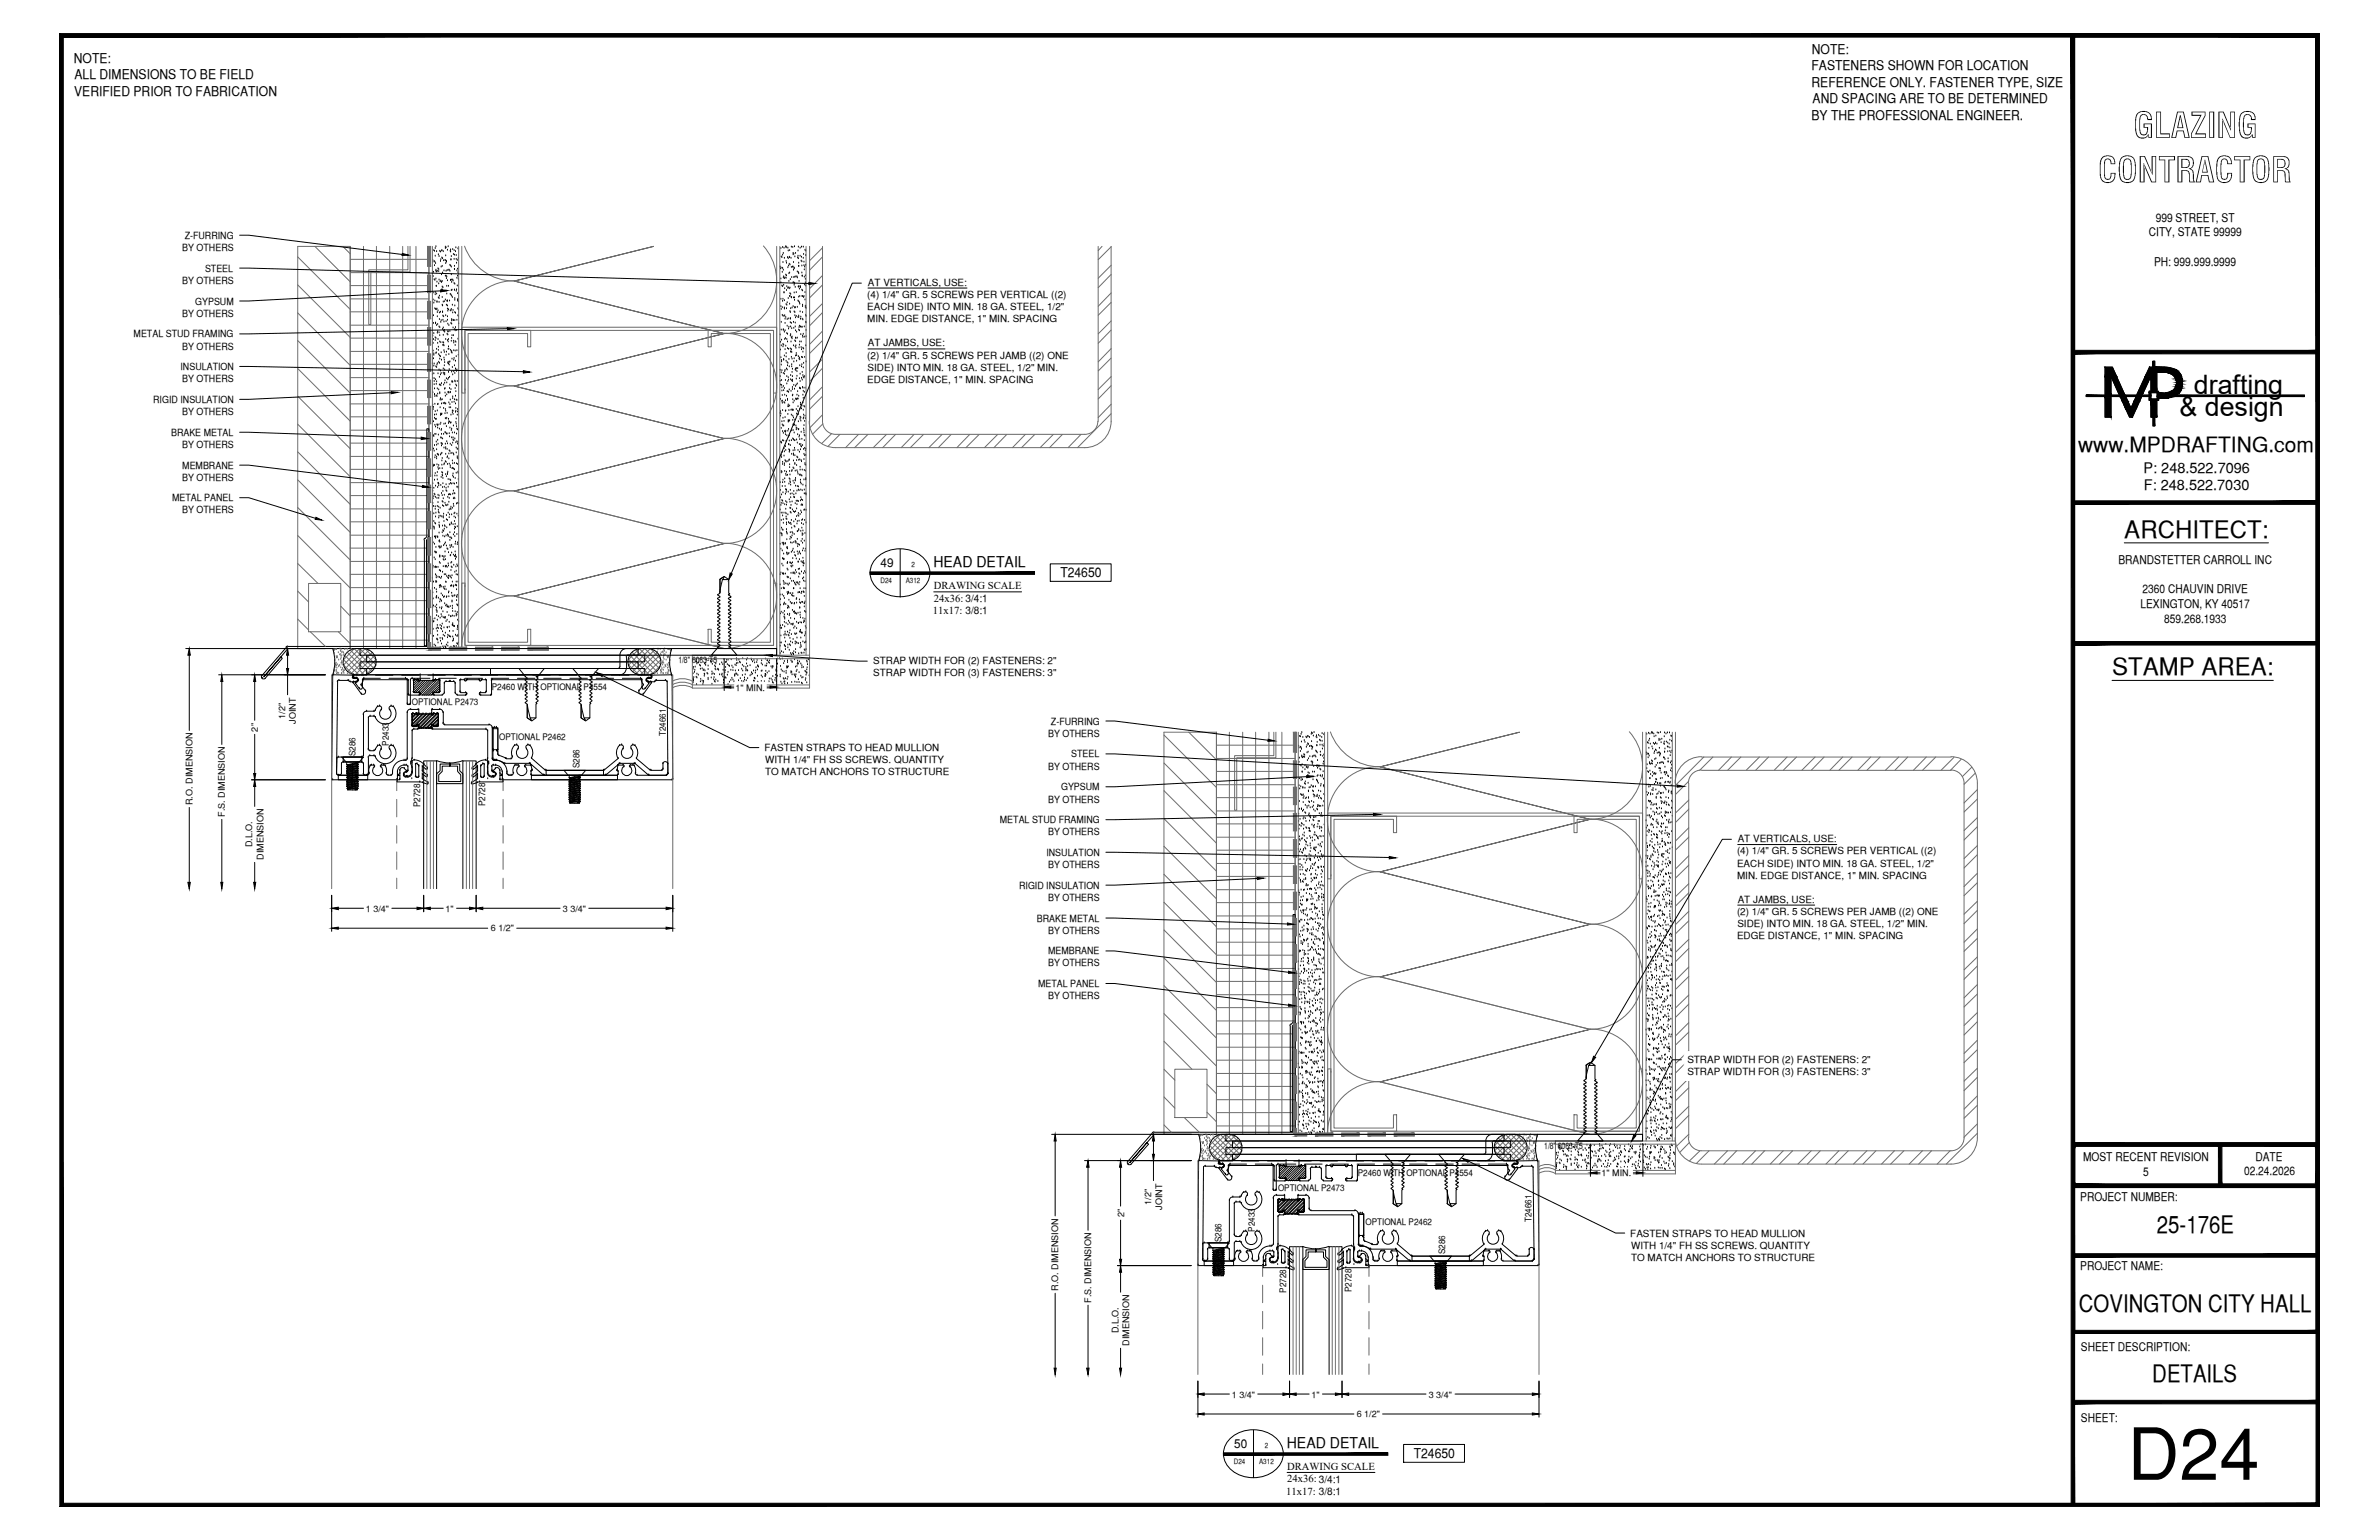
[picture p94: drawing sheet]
<svg xmlns="http://www.w3.org/2000/svg" width="432mm" height="279mm" viewBox="0 0 432 279" stroke-linecap="round" stroke-linejoin="round" font-family="sans-serif">
<defs><g id="words">
<text font-size="13.1" x="386.1" y="268.5">D24</text>
<g font-size="6.3">
<text x="387.2" y="25">GLAZING</text>
<text x="380.8" y="33.1">CONTRACTOR</text>
</g>
<g font-size="4.9">
<text x="398.2" y="71.5">drafting</text>
<text x="395.6" y="75.5">&amp; design</text>
</g>
<g font-size="4.4">
<text x="385.6" y="97.5">ARCHITECT:</text>
<text x="383.3" y="122.5">STAMP AREA:</text>
<text x="391.5" y="223.7">25-176E</text>
<text x="377.3" y="238.1">COVINGTON CITY HALL</text>
<text x="390.7" y="250.7">DETAILS</text>
</g>
<text font-size="3.8" x="377.2" y="82">www.MPDRAFTING.com</text>
<g font-size="2.7">
<text x="169.4" y="102.8">HEAD DETAIL</text>
<text x="233.6" y="262.6">HEAD DETAIL</text>
</g>
<g font-size="2.6">
<text x="389.1" y="85.8">P: 248.522.7096</text>
<text x="389.1" y="89">F: 248.522.7030</text>
</g>
<g font-size="2.4">
<text x="13.4" y="11.4">NOTE:</text>
<text x="328.9" y="9.7">NOTE:</text>
<text x="13.5" y="17.4">VERIFIED PRIOR TO FABRICATION</text>
<text x="13.5" y="14.4">ALL DIMENSIONS TO BE FIELD</text>
<text x="328.8" y="12.8">FASTENERS SHOWN FOR LOCATION</text>
<text x="328.8" y="15.7">REFERENCE ONLY. FASTENER TYPE, SIZE</text>
<text x="328.8" y="21.8">BY THE PROFESSIONAL ENGINEER.</text>
<text x="329" y="18.7">AND SPACING ARE TO BE DETERMINED</text>
<text x="192.5" y="104.8">T24650</text>
<text x="256.6" y="264.5">T24650</text>
</g>
<g font-size="2.2">
<text x="391.3" y="40.2">999 STREET, ST</text>
<text x="390" y="42.9">CITY, STATE 99999</text>
<text x="391" y="48.2">PH: 999.999.9999</text>
<text x="159.8" y="102.9">49</text>
<text x="384.5" y="102.3">BRANDSTETTER CARROLL INC</text>
<text x="388.9" y="107.6">2360 CHAUVIN DRIVE</text>
<text x="388.5" y="110.3">LEXINGTON, KY 40517</text>
<text x="392.8" y="113">859.268.1933</text>
<text x="378.1" y="210.6">MOST RECENT REVISION</text>
<text x="389" y="213.3">5</text>
<text x="407.3" y="213.2">02.24.2026</text>
<text x="409.4" y="210.6">DATE</text>
<text x="377.6" y="217.8">PROJECT NUMBER:</text>
<text x="377.6" y="230.4">PROJECT NAME:</text>
<text x="377.7" y="245.2">SHEET DESCRIPTION:</text>
<text x="377.7" y="257.9">SHEET:</text>
<text x="224" y="262.8">50</text>
</g>
<g font-size="1.9">
<text x="169.5" y="106.9">DRAWING SCALE</text>
<text x="169.3" y="111.3">11x17: 3/8:1</text>
<text x="169.5" y="109.2">24x36: 3/4:1</text>
<text x="233.6" y="266.8">DRAWING SCALE</text>
<text x="233.6" y="268.9">24x36: 3/4:1</text>
<text x="233.4" y="271.1">11x17: 3/8:1</text>
</g>
<g font-size="1.8">
<text x="33.1" y="45.5">BY OTHERS</text>
<text x="33.5" y="43.4">Z-FURRING</text>
<text x="33.1" y="51.5">BY OTHERS</text>
<text x="37.2" y="49.3">STEEL</text>
<text x="157.5" y="51.9">AT VERTICALS, USE:</text>
<text x="33.1" y="57.5">BY OTHERS</text>
<text x="35.4" y="55.2">GYPSUM</text>
<text x="157.4" y="54.1">(4) 1/4&quot; GR. 5 SCREWS PER VERTICAL ((2)</text>
<text x="157.4" y="56.3">EACH SIDE) INTO MIN. 18 GA. STEEL, 1/2&quot;</text>
<text x="157.4" y="58.5">MIN. EDGE DISTANCE, 1&quot; MIN. SPACING</text>
<text x="24.3" y="61.2">METAL STUD FRAMING</text>
<text x="33.1" y="63.4">BY OTHERS</text>
<text x="157.4" y="65.1">(2) 1/4&quot; GR. 5 SCREWS PER JAMB ((2) ONE</text>
<text x="157.5" y="62.9">AT JAMBS, USE:</text>
<text x="32.8" y="67.2">INSULATION</text>
<text x="33.1" y="69.3">BY OTHERS</text>
<text x="157.4" y="69.5">EDGE DISTANCE, 1&quot; MIN. SPACING</text>
<text x="157.5" y="67.3">SIDE) INTO MIN. 18 GA. STEEL, 1/2&quot; MIN.</text>
<text x="27.8" y="73.2">RIGID INSULATION</text>
<text x="33.1" y="75.3">BY OTHERS</text>
<text x="31.1" y="79.1">BRAKE METAL</text>
<text x="33.1" y="81.3">BY OTHERS</text>
<text x="33.1" y="85">MEMBRANE</text>
<text x="33.1" y="87.2">BY OTHERS</text>
<text x="31.2" y="90.9">METAL PANEL</text>
<text x="33.1" y="93.2">BY OTHERS</text>
<text x="158.5" y="120.5">STRAP WIDTH FOR (2) FASTENERS: 2&quot;</text>
<text x="158.5" y="122.7">STRAP WIDTH FOR (3) FASTENERS: 3&quot;</text>
<text x="190.8" y="131.5">Z-FURRING</text>
<text x="138.7" y="136.3">FASTEN STRAPS TO HEAD MULLION</text>
<text x="190.2" y="133.7">BY OTHERS</text>
<text x="194.4" y="137.4">STEEL</text>
<text x="138.9" y="138.5">WITH 1/4&quot; FH SS SCREWS. QUANTITY</text>
<text x="138.9" y="140.7">TO MATCH ANCHORS TO STRUCTURE</text>
<text x="190.2" y="139.6">BY OTHERS</text>
<text x="192.6" y="143.4">GYPSUM</text>
<text x="181.5" y="149.4">METAL STUD FRAMING</text>
<text x="190.2" y="145.6">BY OTHERS</text>
<text x="189.9" y="155.3">INSULATION</text>
<text x="190.2" y="151.6">BY OTHERS</text>
<text x="315.3" y="155">(4) 1/4&quot; GR. 5 SCREWS PER VERTICAL ((2)</text>
<text x="315.4" y="152.8">AT VERTICALS, USE:</text>
<text x="185" y="161.2">RIGID INSULATION</text>
<text x="190.2" y="157.5">BY OTHERS</text>
<text x="315.3" y="157.2">EACH SIDE) INTO MIN. 18 GA. STEEL, 1/2&quot;</text>
<text x="315.3" y="159.4">MIN. EDGE DISTANCE, 1&quot; MIN. SPACING</text>
<text x="188.2" y="167.2">BRAKE METAL</text>
<text x="190.2" y="163.4">BY OTHERS</text>
<text x="315.3" y="166">(2) 1/4&quot; GR. 5 SCREWS PER JAMB ((2) ONE</text>
<text x="315.4" y="163.8">AT JAMBS, USE:</text>
<text x="190.2" y="169.4">BY OTHERS</text>
<text x="190.2" y="173.2">MEMBRANE</text>
<text x="315.3" y="170.4">EDGE DISTANCE, 1&quot; MIN. SPACING</text>
<text x="315.3" y="168.2">SIDE) INTO MIN. 18 GA. STEEL, 1/2&quot; MIN.</text>
<text x="188.4" y="179.1">METAL PANEL</text>
<text x="190.2" y="175.3">BY OTHERS</text>
<text x="190.2" y="181.3">BY OTHERS</text>
<text x="306.3" y="192.8">STRAP WIDTH FOR (2) FASTENERS: 2&quot;</text>
<text x="306.3" y="194.9">STRAP WIDTH FOR (3) FASTENERS: 3&quot;</text>
<text x="295.9" y="224.4">FASTEN STRAPS TO HEAD MULLION</text>
<text x="296" y="226.6">WITH 1/4&quot; FH SS SCREWS. QUANTITY</text>
<text x="296" y="228.8">TO MATCH ANCHORS TO STRUCTURE</text>
</g>
<g font-size="1.6">
<text x="89.3" y="125.2">P2460 WITH OPTIONAL P4554</text>
<text x="123.1" y="120.3">1/8&quot; 6063-T5</text>
<text x="133.5" y="125.3">1&quot; MIN.</text>
<text x="51.8" y="130.4" transform="rotate(-90 51.8 130.4)">1/2&quot;</text>
<text x="53.7" y="131.3" transform="rotate(-90 53.7 131.3)">JOINT</text>
<text x="74.7" y="127.9">OPTIONAL P2473</text>
<text x="46.8" y="132.7" transform="rotate(-90 46.8 132.7)">2&quot;</text>
<text x="64.5" y="137.2" transform="rotate(-90 64.5 137.2)">S286</text>
<text x="70.5" y="135.3" transform="rotate(-90 70.5 135.3)">P2433</text>
<text x="90.6" y="134.2">OPTIONAL P2462</text>
<text x="120.8" y="133.6" transform="rotate(-90 120.8 133.6)">T24661</text>
<text x="105.2" y="139.4" transform="rotate(-90 105.2 139.4)">S286</text>
<text x="34.9" y="146" transform="rotate(-90 34.9 146)">R.O. DIMENSION</text>
<text x="40.8" y="148.2" transform="rotate(-90 40.8 148.2)">F.S. DIMENSION</text>
<text x="76.3" y="146.4" transform="rotate(-90 76.3 146.4)">P2728</text>
<text x="88.1" y="146.3" transform="rotate(-90 88.1 146.3)">P2728</text>
<text x="45.8" y="153.7" transform="rotate(-90 45.8 153.7)">D.L.O.</text>
<text x="47.8" y="156" transform="rotate(-90 47.8 156)">DIMENSION</text>
<text x="66.4" y="165.4">1 3/4&quot;</text>
<text x="80.8" y="165.4">1&quot;</text>
<text x="102.2" y="165.4">3 3/4&quot;</text>
<text x="89.1" y="169">6 1/2&quot;</text>
<text x="280.3" y="208.5">1/8&quot; 6063-T5</text>
<text x="246.4" y="213.4">P2460 WITH OPTIONAL P4554</text>
<text x="290.7" y="213.4">1&quot; MIN.</text>
<text x="204" y="220.9" transform="rotate(-90 204 220.9)">2&quot;</text>
<text x="208.9" y="218.6" transform="rotate(-90 208.9 218.6)">1/2&quot;</text>
<text x="210.9" y="219.5" transform="rotate(-90 210.9 219.5)">JOINT</text>
<text x="232" y="216">OPTIONAL P2473</text>
<text x="278" y="221.7" transform="rotate(-90 278 221.7)">T24661</text>
<text x="221.7" y="225.4" transform="rotate(-90 221.7 225.4)">S286</text>
<text x="227.8" y="223.5" transform="rotate(-90 227.8 223.5)">P2433</text>
<text x="247.8" y="222.3">OPTIONAL P2462</text>
<text x="262.3" y="227.5" transform="rotate(-90 262.3 227.5)">S286</text>
<text x="192.1" y="234.2" transform="rotate(-90 192.1 234.2)">R.O. DIMENSION</text>
<text x="198.1" y="236.3" transform="rotate(-90 198.1 236.3)">F.S. DIMENSION</text>
<text x="233.4" y="234.6" transform="rotate(-90 233.4 234.6)">P2728</text>
<text x="245.3" y="234.4" transform="rotate(-90 245.3 234.4)">P2728</text>
<text x="203" y="241.9" transform="rotate(-90 203 241.9)">D.L.O.</text>
<text x="205" y="244.2" transform="rotate(-90 205 244.2)">DIMENSION</text>
<text x="223.6" y="253.6">1 3/4&quot;</text>
<text x="238.1" y="253.6">1&quot;</text>
<text x="246.3" y="257.1">6 1/2&quot;</text>
<text x="259.3" y="253.6">3 3/4&quot;</text>
</g>
<g font-size="1.3">
<text x="159.8" y="105.9">D24</text>
<text x="164.4" y="105.9">A312</text>
<text x="165.4" y="102.9">2</text>
<text x="229.6" y="262.8">2</text>
<text x="224" y="265.6">D24</text>
<text x="228.5" y="265.6">A312</text>
</g>
</g></defs>
<!-- layer: SURROUNDING CONDITIONS -->
<g fill="none" stroke="#6c6c6c" stroke-width=".18">
<path d="M54 44.7h9.6v73h-9.6zM54 46.6l9.6 9.5M54 51.7l9.6 9.5M54 56.8l9.6 9.5M57.1 44.7l6.5 6.4M62.2 44.7l1.4 1.3M63.6 44.7v73h20.2v-73M63.6 47.1h14.3M63.6 49.5h14.3M63.6 51.8h14.3M63.6 54.2h14.3M63.6 56.6h14.3"/>
<path d="M63.6 59h14.3M66 44.7v73M68.3 44.7v73M70.7 44.7v73M73.1 44.7v73M74 44.7v4.3h-7.1v9.9h.4v-9.6h7.1v-4.6M75.5 44.7v73M77.9 44.7v73M78.5 44.7v73M83.2 44.7v73M84.3 44.7a9.6 9.6 0 0 0 9 6.3M84.4 59.9h11.9v3h-.5v-2.4h-10.8v56h10.8v-2.3h.5v2.9h-11.9z"/>
<path d="M93.3 50.9a9.6 9.6 0 0 0-9.5 9.6 9.6 9.6 0 0 0 9.5 9.5M93.3 51l25.3-6.3-25.3 6.3M128.5 59.9h11.9v57.2h-11.9v-2.9h.6v2.3h10.7v-56h-10.7v2.4h-.6zM138.6 44.6a9.6 9.6 0 0 1 1.5 10.3 9.6 9.6 0 0 1-8.7 5.6M141 44.7v74.2M141.5 44.7v74.2M146.3 44.7v74.2M146.9 44.7v80.1h-21.2v-5.9h21.2M149.3 45l-2.4 2.3M149.3 50l-2.4 2.4M149.3 55.1l-2.4 2.3M149.3 46.6l-2.4 2.4"/>
<path d="M149.3 51.7l-2.4 2.3M149.3 56.7l-2.4 2.4M149.3 44.7v31.8M199.3 44.7v31.8M200 44.7l-.7 .8M201.7 48.1l-2.4 2.4M201.7 53.1l-2.4 2.5M201.7 58.2l-2.4 2.4M201.7 44.8l-2.4 2.3M201.7 49.8l-2.4 2.4M201.7 54.9l-2.4 2.3M201.7 59.9l-2.4 2.4"/>
<path d="M201.7 44.7v31.8M54 61.8l9.6 9.5M54 66.9l9.6 9.5M54 71.9l9.6 9.5M54 77l9.6 9.5M63.6 61.3h14.3M63.6 63.8h14.3M63.6 66.1h14.3M63.6 68.5h14.3M63.6 70.9h14.3M63.6 73.3h14.3M63.6 75.6h14.3"/>
<path d="M63.6 78h14.3M84.4 70.7v.6h-.6v-11.9h57.2v11.9h-.6v-.6M84.4 70.7v-10.8h56v10.8M84.4 70.7h.1M93.3 70a9.6 9.6 0 0 0-9.5 9.5 9.6 9.6 0 0 0 9.5 9.6M93.3 70l38.1-9.5-38.1 9.5M131.4 79.5a9.6 9.6 0 0 1 9.6 9.6 9.6 9.6 0 0 1-9.6 9.5M131.4 60.5a9.6 9.6 0 0 1 9.6 9.5 9.6 9.6 0 0 1-9.6 9.6M131.4 79.6l-38.1-9.6 38.1 9.6M131.4 60.5l-38.1-9.5 38.1 9.5M140.4 70.7h.1M146.9 76.4a4.8 4.8 0 0 0 4.8 4.8"/>
<path d="M149.3 60.1l-2.4 2.4M149.3 65.2l-2.4 2.3M149.3 70.2l-2.4 2.4M149.3 75.2l-2.2 2.3M149.3 61.8l-2.4 2.3M149.3 66.8l-2.4 2.4M149.3 71.9l-2.4 2.3M149.3 76.4a2.38 2.38 0 0 0 2.4 2.4M149.4 76.9l-1.9 1.8M150.9 78.7l-1.7 1.8M151.7 78.8h45.2M152.5 78.8l-2.2 2.2"/>
<path d="M155.8 78.8l-2.3 2.4M157.5 78.8l-2.4 2.4M160.9 78.8l-2.4 2.4M162.6 78.8l-2.4 2.4M165.9 78.8l-2.3 2.4M167.6 78.8l-2.4 2.4M171 78.8l-2.4 2.4M172.7 78.8l-2.4 2.4M176 78.8l-2.3 2.4M177.7 78.8l-2.4 2.4M181.1 78.8l-2.4 2.4M182.8 78.8l-2.4 2.4"/>
<path d="M186.1 78.8l-2.3 2.4M187.8 78.8l-2.4 2.4M191.2 78.8l-2.4 2.4M192.8 78.8l-2.3 2.4M196.2 78.8l-2.3 2.4M199.3 76.4a2.38 2.38 0 0 1-2.4 2.4M201.7 76.4a4.8 4.8 0 0 1-4.8 4.8M201.7 63.2l-2.4 2.5M201.7 68.3l-2.4 2.4M201.7 73.3l-2.4 2.5M201.7 65l-2.4 2.3M201.7 70l-2.4 2.4"/>
<path d="M201.7 75.1l-6.1 6.1M54 82l9.6 9.5M54 87.1l9.6 9.5M54 92.1l9.6 9.5M54 97.2l9.6 9.5M63.6 80.4h14.3M63.6 82.8h14.3M63.6 85.2h14.3M63.6 87.6h14.3M63.6 89.9h14.3M63.6 92.3h14.3M63.6 94.7h14.3"/>
<path d="M63.6 97.1h14.3M63.6 99.4h14.3M93.3 89a9.6 9.6 0 0 0-9.5 9.6 9.6 9.6 0 0 0 9.5 9.5M93.3 89.1l38.1-9.5-38.1 9.5M93.3 89.1l38.1 9.5M131.4 98.6a9.6 9.6 0 0 1 9.6 9.5 9.6 9.6 0 0 1-9.6 9.6M151.7 81.2h45.2M54 102.2l3.7 3.7M54 107.3l2 1.9M54 112.3l2 2M56 105.9h5.8v8.7h-5.8zM56.3 114.6l2.8 2.7"/>
<path d="M61.4 114.6l2.2 2.2M61.8 110l1.8 1.8M62.4 119.7l2.8 2.7M62.6 118.9l3.5 3.5M63.1 118.4l3.8 3.8M63.6 101.9h14.3M63.6 104.2h14.3M63.6 106.6h14.3M63.6 109h14.3M63.6 111.4h14.3M63.6 113.7h14.3M63.6 116.1h14.3"/>
<path d="M63.6 118l3.9 3.9M64.3 117.7l-1.9 1.9M64.3 117.7l3.6 3.6M66.2 117.7l-3.5 3.6M66.3 117.7l2 2M67 117.9l-3.9 4M67.6 118.4l-3.9 3.8M68 118.9l-3.5 3.5M68.3 119.6l-2.8 2.8M84.4 106.4v-.6h-.6v11.9h57.2v-11.9h-.6v.6M84.4 106.4v10.7h56v-10.7M84.4 106.4h.1"/>
<path d="M93.3 108.1a9.6 9.6 0 0 0-9.5 9.5M93.3 108.1l38.1-9.5-38.1 9.5M93.3 108.1l38.1 9.6M99.5 117.4v.6M114.1 119.6l2.8 2.8M114.4 118.9l3.5 3.5M114.7 118.4l3.9 3.8M115.4 117.9l3.9 4M116 117.7l-2 2M116.1 117.7l3.6 3.6M118 117.7l-3.6 3.6M118.1 117.7l1.9 1.9"/>
<path d="M118.7 118l-3.8 3.9M119.3 118.4l-3.9 3.8M119.7 118.9l-3.5 3.5M120 119.7l-2.8 2.7M125.7 119.5h21.2M140.4 106.4h.1M62.4 120.7l1.7 1.7M62.4 120.6l2.9-2.9 3 2.9-1.8 1.8M119.9 120.7l-1.6 1.7M120 120.6l-3-2.9-2.9 2.9 1.8 1.8M122.1 124.8a3.8 3.8 0 0 1 3.5 0M122.1 124.2a3.8 3.8 0 0 1 3.5 0"/>
<path d="M122.1 123.6a3.8 3.8 0 0 1 3.5 0M125.7 124.3h21.2M211.3 132.8h9.5v73h-9.5zM211.3 133.3l9.5 9.6M211.3 138.4l9.5 9.6M215.8 132.8l5 5.1M220.8 132.8v73h20.2v-73M220.8 135.2h14.3M220.8 137.6h14.3M220.8 140h14.3M223.1 132.8v73M225.6 132.8v73"/>
<path d="M227.9 132.8v73M230.3 132.8v73M231.2 132.8v4.3h-7.1v9.9h.4v-9.5h7.1v-4.7M232.7 132.8v73M235.1 132.8v73M235.6 132.8v73M240.4 132.8v73M241.5 132.8a9.6 9.6 0 0 0 9 6.3M250.5 139.1a9.6 9.6 0 0 0-9.6 9.5 9.6 9.6 0 0 0 9.6 9.6M250.5 139.1l25.3-6.3-25.3 6.3M295.7 132.8a9.6 9.6 0 0 1 1.6 10.2 9.6 9.6 0 0 1-8.7 5.7M298.1 132.8v74.2"/>
<path d="M298.8 132.8v74.2M303.5 132.8v74.2M304.1 132.8v80.2h-21.8v-6h21.8M308.8 137.3a4.8 4.8 0 0 0-4.8 4.8M308.8 139.7a2.38 2.38 0 0 0-2.3 2.4M308.9 137.4h45.2M308.9 139.8h45.2M309.2 137.4l-5.1 5.1M310.9 137.4l-2.4 2.4M314.3 137.4l-2.4 2.4M316 137.4l-2.4 2.4M319.3 137.4l-2.4 2.4"/>
<path d="M321 137.4l-2.4 2.4M324.4 137.4l-2.4 2.4M326.1 137.4l-2.4 2.4M329.4 137.4l-2.4 2.4M331.1 137.4l-2.4 2.4M334.5 137.4l-2.4 2.4M336.2 137.4l-2.4 2.4M339.5 137.4l-2.3 2.4M341.2 137.4l-2.4 2.4M344.6 137.4l-2.4 2.4M346.3 137.4l-2.4 2.4M349.6 137.4l-2.3 2.4"/>
<path d="M351.3 137.4l-2.4 2.4M354.1 137.3a4.8 4.8 0 0 1 4.8 4.8M354.1 139.7a2.38 2.38 0 0 1 2.4 2.4M354.6 137.4l-2.3 2.4M356 137.7l-2 2.1M357.9 139.2l-1.7 1.7M211.3 143.4l9.5 9.6M211.3 148.5l9.5 9.6M211.3 153.5l9.5 9.6M211.3 158.6l9.5 9.5M220.8 142.4h14.3M220.8 144.7h14.3"/>
<path d="M220.8 147.1h14.3M220.8 149.5h14.3M220.8 151.9h14.3M220.8 154.2h14.3M220.8 156.7h14.3M220.8 159h14.3M241.6 148.1h11.9v3h-.6v-2.4h-10.8v56h10.8v-2.5h.6v3h-11.9zM241.6 158.9v.5h-.6v-11.9h57.1v11.9h-.5v-.5M241.6 158.9v-10.8h56v10.8M241.6 158.9h.1M250.5 158.1a9.6 9.6 0 0 0-9.6 9.6 9.6 9.6 0 0 0 9.6 9.5M250.5 158.2l38.1-9.5-38.1 9.5"/>
<path d="M285.7 148.1h11.9v57.1h-11.9v-3h.6v2.5h10.7v-56h-10.7v2.4h-.6zM288.6 148.6a9.6 9.6 0 0 1 9.5 9.5 9.6 9.6 0 0 1-9.5 9.6M288.6 148.7l-38.1-9.6 38.1 9.6M297.6 158.9h.1M306.5 145.2l-2.4 2.3M306.5 150.2l-2.4 2.4M306.5 155.3l-2.4 2.4M306.5 141.7l-2.4 2.4M306.5 146.8l-2.4 2.4M306.5 151.9l-2.4 2.3M306.5 157l-2.4 2.3M306.5 142.1v64.3"/>
<path d="M356.5 142.1v64.3a2.38 2.38 0 0 1-2.4 2.4M358.5 140.3l-2 2M358.9 142.1v64.3a4.8 4.8 0 0 1-4.8 4.8M358.9 143.3l-2.4 2.4M358.9 148.3l-2.4 2.4M358.9 153.4l-2.4 2.4M358.9 158.4l-2.4 2.4M358.9 145l-2.4 2.3M358.9 150l-2.4 2.4M358.9 155.1l-2.4 2.4M211.3 163.7l9.5 9.5M211.3 168.7l9.5 9.5"/>
<path d="M211.3 173.8l9.5 9.5M211.3 178.8l9.5 9.5M220.8 161.4h14.3M220.8 163.8h14.3M220.8 166.2h14.3M220.8 168.5h14.3M220.8 170.9h14.3M220.8 173.3h14.3M220.8 175.7h14.3M220.8 178.1h14.3M250.5 177.2a9.6 9.6 0 0 0-9.6 9.5 9.6 9.6 0 0 0 9.6 9.6M250.5 177.2l38.1-9.5-38.1 9.5"/>
<path d="M288.6 167.6a9.6 9.6 0 0 1 9.5 9.6 9.6 9.6 0 0 1-9.5 9.6l-38.1-9.6M288.6 167.7l-38.1-9.5 38.1 9.5M306.5 160.3l-2.4 2.4M306.5 165.4l-2.4 2.4M306.5 170.4l-2.4 2.4M306.5 175.5l-2.4 2.4M306.5 162l-2.4 2.4M306.5 167.1l-2.4 2.3M306.5 172.1l-2.4 2.4M306.5 177.2l-2.4 2.3M358.9 163.5l-2.4 2.4M358.9 168.5l-2.4 2.4"/>
<path d="M358.9 173.6l-2.4 2.4M358.9 178.6l-2.4 2.4M358.9 160.1l-2.4 2.4M358.9 165.2l-2.4 2.4M358.9 170.2l-2.4 2.4M358.9 175.3l-2.4 2.4M211.3 183.9l9.5 9.5M211.3 188.9l5 5.1M211.3 194l1.9 2M211.3 199l1.9 2M213.2 194h5.9v8.8h-5.9zM219.1 196.7l1.7 1.7"/>
<path d="M220.8 180.5h14.3M220.8 182.8h14.3M220.8 185.2h14.3M220.8 187.6h14.3M220.8 190h14.3M220.8 192.3h14.3M220.8 194.8h14.3M220.8 197.1h14.3M220.8 199.5h14.3M241.6 194.5v-.6h-.6v11.9h57.1v-11.9h-.5v.6M241.6 194.5v10.7h56v-10.7M241.6 194.5h.1"/>
<path d="M250.5 196.2a9.6 9.6 0 0 0-9.6 9.6M250.5 196.3l38.1-9.5-38.1 9.5M288.6 186.7a9.6 9.6 0 0 1 9.5 9.5 9.6 9.6 0 0 1-9.5 9.6l-38.1-9.5M297.6 194.5h.1M306.5 180.5l-2.4 2.4M306.5 185.5l-2.4 2.5M306.5 190.6l-2.4 2.4M306.5 195.6l-2.4 2.5M306.5 182.2l-2.4 2.4M306.5 187.3l-2.4 2.3M306.5 192.3l-2.4 2.4M306.5 197.4l-2.4 2.3"/>
<path d="M358.9 183.7l-2.4 2.4M358.9 188.7l-2.4 2.4M358.9 193.8l-2.4 2.4M358.9 198.8l-2.4 2.4M358.9 180.3l-2.4 2.4M358.9 185.4l-2.4 2.4M358.9 190.4l-2.4 2.4M358.9 195.5l-2.4 2.4M211.3 204.1l1.3 1.3M214.9 202.8l2.8 2.6M219.1 201.8l1.7 1.7M219.6 208.7l2.9-2.9 2.9 3-1.8 1.7"/>
<path d="M219.6 207.8l2.7 2.8M219.6 208.9l1.6 1.6M219.8 207.1l3.5 3.5M220.2 206.5l3.9 3.9M220.8 201.9h14.3M220.8 204.3h14.3M220.8 206.1l3.9 3.9M221.4 205.9l-1.8 1.9M221.6 205.9l3.5 3.6M223.5 205.9l-3.7 3.5M223.5 205.9l1.9 1.9M224.2 206.1l-3.9 3.8"/>
<path d="M224.7 206.5l-3.8 3.9M225.2 207.1l-3.5 3.5M225.4 207.8l-2.8 2.8M256.7 205.5v.6M271.3 207.8l2.8 2.8M271.5 207.1l3.6 3.5M272 206.5l3.8 3.9M272.5 206.1l3.9 3.8M273.2 205.9l-1.9 1.9M273.3 205.9l3.6 3.5M275.2 205.9l-3.6 3.6M275.3 205.9l1.8 1.9"/>
<path d="M275.9 206.1l-3.9 3.9M276.5 206.5l-3.9 3.9M276.9 207.1l-3.5 3.5M277.1 208.7l-2.8-2.9-3 3 1.7 1.7M277.1 208.9l-1.6 1.6M277.2 207.8l-2.8 2.8M279.2 212.9a2.83 2.83 0 0 1 3.1 0M279.2 212.3a2.83 2.83 0 0 1 3.1 0M279.2 211.7a2.83 2.83 0 0 1 3.1 0M282.3 212.3h21.8M282.3 207.6h21.8M304 206.4a4.8 4.8 0 0 0 4.8 4.8"/>
<path d="M306.5 206.4a2.38 2.38 0 0 0 2.3 2.4M306.5 200.7l-2.4 2.4M306.5 205.8l-2.1 2.1M306.5 202.4l-2.4 2.4M306.6 207.3l-1.7 1.7M308.5 208.8l-1.9 1.8M308.9 211.2h45.2M308.9 208.8h45.2M310.2 208.8l-2.3 2.3M313.6 208.8l-2.5 2.4M315.2 208.8l-2.3 2.4M318.6 208.8l-2.4 2.4"/>
<path d="M320.3 208.8l-2.4 2.4M323.7 208.8l-2.4 2.4M325.4 208.8l-2.4 2.4M328.7 208.8l-2.4 2.4M330.4 208.8l-2.4 2.4M333.8 208.8l-2.4 2.4M335.5 208.8l-2.4 2.4M338.8 208.8l-2.4 2.4M340.5 208.8l-2.4 2.4M343.9 208.8l-2.4 2.4M345.6 208.8l-2.4 2.4M348.9 208.8l-2.4 2.4"/>
<path d="M350.6 208.8l-2.4 2.4M353.9 208.8l-2.3 2.4M358.9 203.9l-2.4 2.4M358.9 200.5l-2.4 2.4M358.9 205.6l-5.6 5.6"/>
</g>
<g fill="none" stroke="#000" stroke-width=".18">
<path d="M78.5 59.6h.1M78.5 47.6h.1M78.5 47.2h.1M78.6 53.1h.1M78.6 54.4h.1M78.6 50.2h.1M78.7 58.7h.1M78.7 49.4h.1M78.7 57.3h.1M78.7 55h.1M78.7 45.5h.1M78.8 47.4h.1"/>
<path d="M78.8 50.7h.1M78.9 48.2h.1M78.9 45.6h.1M78.9 47.6h.1M78.9 54.6h.1M78.9 56h.1M78.9 50.9h.1M79 46.5h.1M79 45.1h.1M79 53.1h.1M79 53.5h.1M79.1 47.8h.1"/>
<path d="M79.1 58.6h.1M79.1 58.7h.1M79.1 56.1h.1M79.1 50.6h.1M79.1 49.2h.1M79.1 49h.1M79.1 44.8h.1M79.2 51.9h.1M79.2 56.2h.1M79.2 53.3h.1M79.2 49.3h.1M79.2 45.7h.1"/>
<path d="M79.2 59.1h.1M79.3 56.1h.1M79.3 54.7h.1M79.3 54.9h.1M79.3 51.2h.1M79.4 57.5h.1M79.4 56.7h.1M79.4 49.2h.1M79.4 58.9h.1M79.5 56.4h.1M79.5 48.8h.1M79.6 54h.1"/>
<path d="M79.6 46.2h.1M79.6 49.3h.1M79.6 51.5h.1M79.6 48.9h.1M79.7 54.9h.1M79.7 50.8h.1M79.7 46.5h.1M79.7 59.3h.1M79.7 54.2h.1M79.8 58h.1M79.8 53.7h.1M79.8 56.8h.1"/>
<path d="M79.8 45.6h.1M79.8 59.4h.1M79.9 51.1h.1M79.9 45.7h.1M79.9 56.6h.1M79.9 53h.1M79.9 47.4h.1M80 47.1h.1M80 58.5h.1M80 51h.1M80.1 48.5h.1M80.1 58.2h.1"/>
<path d="M80.1 51.2h.1M80.1 49.8h.1M80.2 52.6h.1M80.2 45.5h.1M80.2 46.8h.1M80.3 55.4h.1M80.3 54h.1M80.3 51.1h.1M80.3 52.6h.1M80.3 48.3h.1M80.3 52.1h.1M80.3 56.7h.1"/>
<path d="M80.3 56.6h.1M80.3 59.8h.1M80.3 55.5h.1M80.3 49.5h.1M80.3 46.9h.1M80.4 58.1h.1M80.4 57.3h.1M80.4 52.2h.1M80.5 59.5h.1M80.5 45.7h.1M80.5 54.8h.1M80.5 47.3h.1"/>
<path d="M80.5 57.5h.1M80.6 58.4h.1M80.6 52.9h.1M80.6 49.1h.1M80.6 52.8h.1M80.6 54.7h.1M80.6 59.9h.1M80.8 47.2h.1M80.8 45.1h.1M80.8 54.4h.1M80.8 50.1h.1M80.8 44.8h.1"/>
<path d="M80.9 47.8h.1M80.9 46.4h.1M80.9 52.8h.1M80.9 47.3h.1M80.9 57.3h.1M81 49.2h.1M81 58.4h.1M81 50.1h.1M81 45h.1M81 50.5h.1M81 47.4h.1M81 55.4h.1"/>
<path d="M81 47.6h.1M81.1 53.3h.1M81.1 51.9h.1M81.1 52.8h.1M81.1 50.2h.1M81.2 54.7h.1M81.2 49.1h.1M81.2 54.6h.1M81.2 57.5h.1M81.2 56.1h.1M81.2 50.9h.1M81.2 45.4h.1"/>
<path d="M81.2 58.1h.1M81.2 55.5h.1M81.3 58.8h.1M81.3 56.5h.1M81.3 49h.1M81.3 44.8h.1M81.4 56.2h.1M81.4 51.9h.1M81.5 59.1h.1M81.5 49h.1M81.6 54.6h.1M81.7 49.2h.1"/>
<path d="M81.7 48.1h.1M81.7 56.4h.1M81.7 53.4h.1M81.7 45.6h.1M81.8 45.7h.1M81.8 50.9h.1M81.8 45.3h.1M81.8 48.3h.1M81.9 47.1h.1M81.9 56.4h.1M81.9 47.2h.1M81.9 58.7h.1"/>
<path d="M81.9 53.5h.1M81.9 49.8h.1M81.9 48.5h.1M81.9 52.7h.1M81.9 50.8h.1M81.9 46.5h.1M81.9 56.1h.1M82 51.2h.1M82 58.2h.1M82 58h.1M82 53.7h.1M82 58.8h.1"/>
<path d="M82 52.6h.1M82.1 55.4h.1M82.1 54h.1M82.2 56.8h.1M82.2 50.8h.1M82.2 45.3h.1M82.2 59.5h.1M82.2 58.1h.1M82.2 56.3h.1M82.2 51h.1M82.3 58.2h.1M82.3 46.2h.1"/>
<path d="M82.4 47.1h.1M82.4 45.5h.1M82.4 51.4h.1M82.5 52.6h.1M82.5 48.9h.1M82.5 48.3h.1M82.5 46.3h.1M82.5 58.2h.1M82.5 54.5h.1M82.5 59.8h.1M82.5 55.5h.1M82.5 56.7h.1"/>
<path d="M82.5 54.2h.1M82.5 51.6h.1M82.7 45.7h.1M82.7 59.4h.1M82.7 56.8h.1M82.7 45h.1M82.8 46.4h.1M82.8 47.1h.1M82.8 52.8h.1M82.9 47.8h.1M82.9 52.6h.1M82.9 59.9h.1"/>
<path d="M82.9 50.5h.1M82.9 49.1h.1M82.9 58.1h.1M83 51.9h.1M83 47.2h.1M83.1 54.6h.1M83.1 53.3h.1M83.1 48.8h.1M83.1 54.4h.1M83.1 50.1h.1M83.1 56h.1M83.1 45.1h.1"/>
<path d="M83.1 57.3h.1M83.1 49.5h.1M83.2 57.4h.1M83.2 59.9h.1M83.2 56.2h.1M83.2 50.7h.1M83.2 54.7h.1M83.2 46.9h.1M83.2 58.7h.1M141.6 48.5h.1M141.7 48.8h.1M141.7 54.3h.1"/>
<path d="M141.7 50.6h.1M141.7 45.1h.1M141.7 55.6h.1M141.7 51.3h.1M141.8 59.9h.1M141.8 56.1h.1M141.8 58.5h.1M141.8 46.6h.1M141.9 48.6h.1M141.9 51.9h.1M141.9 46.7h.1M142 55.8h.1"/>
<path d="M142 57.2h.1M142 49.4h.1M142 46.3h.1M142 44.9h.1M142 48.7h.1M142 54.7h.1M142 52h.1M142.1 47.6h.1M142.1 54.3h.1M142.1 57.3h.1M142.2 50.4h.1M142.2 49h.1"/>
<path d="M142.2 59.8h.1M142.2 46h.1M142.2 59.9h.1M142.2 51.8h.1M142.2 50.2h.1M142.3 53.1h.1M142.3 45h.1M142.3 57.4h.1M142.4 55.9h.1M142.4 54.5h.1M142.4 56.1h.1M142.4 50.5h.1"/>
<path d="M142.4 46.9h.1M142.4 57.3h.1M142.4 52.4h.1M142.5 58.7h.1M142.5 57.9h.1M142.5 50.4h.1M142.6 57.6h.1M142.6 49.9h.1M142.6 44.8h.1M142.7 50.5h.1M142.7 45h.1M142.7 44.8h.1"/>
<path d="M142.7 55.2h.1M142.7 47.4h.1M142.7 56h.1M142.7 47.8h.1M142.7 52.7h.1M142.7 50h.1M142.8 52h.1M142.8 55.4h.1M142.9 59.2h.1M142.9 54.9h.1M142.9 58h.1M142.9 46.7h.1"/>
<path d="M143 52.3h.1M143 48.6h.1M143 45h.1M143.1 46.9h.1M143.1 45.5h.1M143.1 57.8h.1M143.1 54.2h.1M143.1 52.2h.1M143.1 48.3h.1M143.1 59.7h.1M143.2 51.1h.1M143.2 49.7h.1"/>
<path d="M143.2 59.4h.1M143.3 52.4h.1M143.3 46.7h.1M143.3 47.9h.1M143.3 55.2h.1M143.3 53.8h.1M143.3 49.5h.1M143.3 45.5h.1M143.4 56.5h.1M143.4 52.3h.1M143.4 53.8h.1M143.4 53.3h.1"/>
<path d="M143.4 48.1h.1M143.4 57.9h.1M143.4 57.8h.1M143.4 56.7h.1M143.4 58.5h.1M143.4 50.7h.1M143.5 59.3h.1M143.5 56h.1M143.5 53.4h.1M143.6 46.9h.1M143.6 54h.1M143.6 48.5h.1"/>
<path d="M143.6 44.8h.1M143.6 58.7h.1M143.7 59.6h.1M143.7 50.4h.1M143.8 55.9h.1M143.8 48.5h.1M143.9 44.9h.1M144 46.2h.1M144 48.5h.1M144 55.6h.1M144 51.3h.1M144 46h.1"/>
<path d="M144 49h.1M144 47.6h.1M144 54h.1M144 58.5h.1M144.1 50.4h.1M144.1 59.6h.1M144.1 51.3h.1M144.1 46.1h.1M144.1 53.1h.1M144.1 51.8h.1M144.1 48.6h.1M144.1 56.6h.1"/>
<path d="M144.1 48.8h.1M144.2 54.5h.1M144.2 44.8h.1M144.2 54h.1M144.2 51.4h.1M144.3 57.3h.1M144.3 55.9h.1M144.3 50.3h.1M144.3 46.6h.1M144.3 55.8h.1M144.3 56.7h.1M144.3 58.6h.1"/>
<path d="M144.3 52.1h.1M144.3 59.3h.1M144.4 57.7h.1M144.4 46h.1M144.5 50.2h.1M144.5 57.4h.1M144.5 53.1h.1M144.7 50.2h.1M144.7 55.8h.1M144.7 50.4h.1M144.7 49.3h.1M144.8 46.8h.1"/>
<path d="M144.8 45.5h.1M144.8 46.5h.1M144.8 57.6h.1M144.8 54.6h.1M144.9 46.9h.1M144.9 52.1h.1M144.9 44.8h.1M144.9 49.5h.1M145 49.7h.1M145 48.3h.1M145 57.6h.1M145 53.9h.1"/>
<path d="M145 47.8h.1M145 59.9h.1M145 57.3h.1M145 54.7h.1M145 51.1h.1M145 59.4h.1M145 52h.1M145.1 52.5h.1M145.1 59.2h.1M145.1 54.9h.1M145.2 55.2h.1M145.2 53.8h.1"/>
<path d="M145.2 56.6h.1M145.2 46.5h.1M145.2 45h.1M145.3 59.3h.1M145.3 57.9h.1M145.3 52h.1M145.3 52.2h.1M145.4 57.5h.1M145.4 59.4h.1M145.4 47.4h.1M145.5 46.7h.1M145.5 44.8h.1"/>
<path d="M145.5 48.3h.1M145.5 49.5h.1M145.5 52.6h.1M145.5 47.5h.1M145.6 59.4h.1M145.6 53.8h.1M145.6 50.1h.1M145.6 57.9h.1M145.7 55.6h.1M145.7 56.7h.1M145.7 55.4h.1M145.7 52.8h.1"/>
<path d="M145.7 58h.1M145.8 44.8h.1M145.8 46.9h.1M145.9 46.2h.1M145.9 54h.1M145.9 47.6h.1M145.9 53.8h.1M145.9 48.2h.1M146 50.3h.1M146 49h.1M146 59.3h.1M146 51.7h.1"/>
<path d="M146 48.5h.1M146.1 54.4h.1M146.1 53.1h.1M146.1 45.4h.1M146.2 55.8h.1M146.2 50h.1M146.2 55.6h.1M146.2 51.3h.1M146.2 50.7h.1M146.2 57.2h.1M146.2 51.9h.1M146.2 46.4h.1"/>
<path d="M146.2 58.5h.1M146.2 48.1h.1M146.2 45.5h.1M146.3 59.9h.1M146.3 58.5h.1M146.3 57.4h.1M146.3 55.9h.1M78.5 67.9h.1M78.5 67.1h.1M78.5 73.8h.1M78.5 66h.1M78.5 61h.1"/>
<path d="M78.5 73.5h.1M78.5 71.2h.1M78.5 68.6h.1M78.6 63.7h.1M78.6 62.3h.1M78.6 79.1h.1M78.6 74.3h.1M78.7 65.1h.1M78.7 61.6h.1M78.7 76.5h.1M78.7 73.9h.1M78.7 67.8h.1"/>
<path d="M78.7 66.4h.1M78.7 64.2h.1M78.7 60.5h.1M78.7 64.5h.1M78.7 79.2h.1M78.8 69.2h.1M78.8 69.8h.1M78.8 66h.1M78.8 68.7h.1M78.9 70.5h.1M78.9 75.3h.1M78.9 71.6h.1"/>
<path d="M78.9 75.9h.1M78.9 73.3h.1M78.9 71.9h.1M78.9 77.2h.1M78.9 78.8h.1M79 74.7h.1M79 61.8h.1M79 61.3h.1M79.1 77.5h.1M79.1 76.1h.1M79.1 68.9h.1M79.1 78.8h.1"/>
<path d="M79.1 64.1h.1M79.1 66.5h.1M79.1 61.4h.1M79.2 75.2h.1M79.2 69.7h.1M79.2 76.1h.1M79.2 71.8h.1M79.2 64h.1M79.2 63.4h.1M79.2 69.3h.1M79.2 66.7h.1M79.3 66.2h.1"/>
<path d="M79.3 77.1h.1M79.3 71.9h.1M79.4 66h.1M79.4 60.5h.1M79.4 70.5h.1M79.4 74.5h.1M79.4 60.2h.1M79.4 71.5h.1M79.4 62.3h.1M79.4 77.7h.1M79.4 73.4h.1M79.4 79.9h.1"/>
<path d="M79.4 77.2h.1M79.5 61.6h.1M79.5 77.1h.1M79.5 73.3h.1M79.5 67.8h.1M79.6 63h.1M79.6 78.9h.1M79.6 63.6h.1M79.6 65.7h.1M79.6 64.3h.1M79.6 70.7h.1M79.7 67.1h.1"/>
<path d="M79.7 60.4h.1M79.8 69.8h.1M79.8 68.5h.1M79.8 65.9h.1M79.8 77.9h.1M79.8 64.6h.1M79.8 71.2h.1M79.8 71.4h.1M79.8 65.2h.1M79.8 60.9h.1M79.8 62h.1M79.9 74h.1"/>
<path d="M79.9 72.6h.1M79.9 77h.1M79.9 69.8h.1M79.9 75.4h.1M79.9 72.3h.1M79.9 68h.1M79.9 67.3h.1M79.9 64.7h.1M80 76.8h.1M80 62.2h.1M80 79.4h.1M80 75.2h.1"/>
<path d="M80 75.1h.1M80 70h.1M80.1 79.5h.1M80.1 78.1h.1M80.1 67.8h.1M80.1 64h.1M80.1 72.6h.1M80.1 78.8h.1M80.1 73.3h.1M80.1 69.6h.1M80.1 65.3h.1M80.1 77.9h.1"/>
<path d="M80.1 75.2h.1M80.2 75.1h.1M80.3 72.5h.1M80.3 79.6h.1M80.4 62.2h.1M80.4 62.7h.1M80.5 60.8h.1M80.5 73.2h.1M80.5 67.7h.1M80.5 66.9h.1M80.5 62.6h.1M80.5 62.2h.1"/>
<path d="M80.5 78.8h.1M80.5 74.1h.1M80.5 69.8h.1M80.5 60.1h.1M80.6 65h.1M80.6 63.6h.1M80.6 77h.1M80.6 67.9h.1M80.6 62.7h.1M80.6 66.4h.1M80.6 63.9h.1M80.6 73.2h.1"/>
<path d="M80.6 65.3h.1M80.7 67.8h.1M80.7 69.5h.1M80.7 65.8h.1M80.7 60.3h.1M80.7 67.1h.1M80.7 70.6h.1M80.7 68h.1M80.8 70.5h.1M80.8 69.1h.1M80.8 75.1h.1M80.8 71.3h.1"/>
<path d="M80.8 78.5h.1M80.8 73.3h.1M80.8 71.9h.1M80.8 76.9h.1M80.8 74.3h.1M80.8 75.9h.1M80.9 74.6h.1M80.9 73.3h.1M80.9 61.6h.1M80.9 78.5h.1M81 76h.1M81 64.5h.1"/>
<path d="M81 78.7h.1M81 77.4h.1M81 63.9h.1M81 68.7h.1M81.1 69.5h.1M81.1 75.9h.1M81.1 71.6h.1M81.2 75h.1M81.2 78.7h.1M81.2 60.6h.1M81.2 61.8h.1M81.3 60.2h.1"/>
<path d="M81.3 68.9h.1M81.3 65.9h.1M81.3 60.8h.1M81.3 71.2h.1M81.3 65.7h.1M81.3 62h.1M81.3 63.4h.1M81.4 62.9h.1M81.4 61.6h.1M81.4 76.8h.1M81.4 67.6h.1M81.4 76.1h.1"/>
<path d="M81.4 68.6h.1M81.4 66h.1M81.5 64.3h.1M81.5 73.1h.1M81.5 63.4h.1M81.5 76.5h.1M81.5 71.3h.1M81.5 67.1h.1M81.5 65.7h.1M81.5 78.7h.1M81.5 66.2h.1M81.5 74h.1"/>
<path d="M81.6 68.5h.1M81.6 70.5h.1M81.6 79.2h.1M81.6 76.6h.1M81.7 69.8h.1M81.7 65.7h.1M81.7 60.1h.1M81.7 77.7h.1M81.7 73.4h.1M81.7 72.6h.1M81.7 71.2h.1M81.8 74h.1"/>
<path d="M81.8 76.8h.1M81.8 63.6h.1M81.9 76.7h.1M81.9 75.3h.1M81.9 70.7h.1M81.9 78.1h.1M81.9 61.9h.1M81.9 63.9h.1M82 79.4h.1M82 67.5h.1M82 63.8h.1M82 77.9h.1"/>
<path d="M82 61.4h.1M82 73h.1M82 69.3h.1M82 65.2h.1M82 60.9h.1M82 69.2h.1M82 64.1h.1M82.1 78.5h.1M82.1 74.9h.1M82.1 74.5h.1M82.1 66.7h.1M82.2 72.3h.1"/>
<path d="M82.2 68h.1M82.2 72h.1M82.2 69.3h.1M82.2 79.4h.1M82.2 75.2h.1M82.2 79.8h.1M82.2 74.6h.1M82.3 60.9h.1M82.3 61.9h.1M82.3 77.3h.1M82.4 63.6h.1M82.4 62.2h.1"/>
<path d="M82.4 67.4h.1M82.4 65.3h.1M82.4 79.9h.1M82.4 65h.1M82.4 73h.1M82.5 66.4h.1M82.5 78.5h.1M82.5 72.5h.1M82.5 69.2h.1M82.5 67.8h.1M82.5 79.6h.1M82.6 70.5h.1"/>
<path d="M82.6 69.3h.1M82.6 63.7h.1M82.6 60h.1M82.6 62.7h.1M82.6 62h.1M82.7 73.3h.1M82.7 71.9h.1M82.7 74.8h.1M82.7 65.5h.1M82.7 66.9h.1M82.7 74.6h.1M82.7 76.6h.1"/>
<path d="M82.7 71.1h.1M82.7 74.1h.1M82.7 69.8h.1M82.7 67.2h.1M82.7 62.1h.1M82.8 76h.1M82.8 77h.1M82.8 72.6h.1M82.8 64.7h.1M82.9 78.7h.1M82.9 77.4h.1M82.9 70h.1"/>
<path d="M82.9 67.4h.1M82.9 63.6h.1M82.9 67.1h.1M82.9 77.9h.1M82.9 72.6h.1M83 69.2h.1M83 75.3h.1M83.1 74.7h.1M83.1 74.3h.1M83.1 78h.1M83.1 61.5h.1M83.2 64.5h.1"/>
<path d="M141.6 60.8h.1M141.6 69.2h.1M141.6 68.3h.1M141.6 75h.1M141.6 67.2h.1M141.7 63.5h.1M141.7 62.1h.1M141.7 74.7h.1M141.7 75.5h.1M141.7 72.5h.1M141.7 69.8h.1M141.7 64.9h.1"/>
<path d="M141.7 75.1h.1M141.8 67.6h.1M141.8 66.2h.1M141.8 62.7h.1M141.8 77.7h.1M141.9 69h.1M141.9 65.4h.1M141.9 61.7h.1M141.9 69.9h.1M141.9 65.7h.1M141.9 70.4h.1M141.9 76.5h.1"/>
<path d="M141.9 70.9h.1M141.9 67.2h.1M141.9 72.8h.1M142 73.2h.1M142 71.8h.1M142 72.8h.1M142 77.1h.1M142 74.5h.1M142 78.3h.1M142 79.9h.1M142.1 77.3h.1M142.1 75.9h.1"/>
<path d="M142.1 62.9h.1M142.1 62.5h.1M142.2 78.6h.1M142.2 70.1h.1M142.2 67.8h.1M142.2 70.9h.1M142.2 65.3h.1M142.2 77.3h.1M142.2 65.2h.1M142.2 62.6h.1M142.3 76.5h.1M142.3 73h.1"/>
<path d="M142.4 64.6h.1M142.4 60.3h.1M142.4 70.5h.1M142.4 67.9h.1M142.4 61.6h.1M142.4 71.7h.1M142.4 67.4h.1M142.4 78.3h.1M142.4 73.2h.1M142.5 60h.1M142.5 67.2h.1M142.5 63.4h.1"/>
<path d="M142.5 75.8h.1M142.6 61.4h.1M142.6 72.7h.1M142.6 69h.1M142.6 78.9h.1M142.6 74.6h.1M142.6 78.4h.1M142.6 62.8h.1M142.6 78.2h.1M142.6 74.5h.1M142.7 65.5h.1M142.7 64.1h.1"/>
<path d="M142.7 64.8h.1M142.7 66.9h.1M142.7 71.9h.1M142.8 69.7h.1M142.8 68.3h.1M142.8 61.6h.1M142.8 79.1h.1M142.8 60.5h.1M142.9 71.1h.1M142.9 67.1h.1M142.9 65.8h.1M142.9 72.5h.1"/>
<path d="M142.9 72.6h.1M142.9 66.4h.1M142.9 62h.1M142.9 63.2h.1M142.9 60.6h.1M143 75.2h.1M143 73.8h.1M143 78.2h.1M143 69.2h.1M143 71.1h.1M143 65.9h.1M143.1 76.6h.1"/>
<path d="M143.1 73.5h.1M143.1 76.3h.1M143.1 68.5h.1M143.1 79.3h.1M143.1 77.9h.1M143.1 69h.1M143.1 63.4h.1M143.1 76.4h.1M143.1 73.8h.1M143.1 71.2h.1M143.2 74.5h.1M143.2 65.2h.1"/>
<path d="M143.2 76.5h.1M143.3 70.7h.1M143.3 66.5h.1M143.3 79.1h.1M143.3 76.3h.1M143.3 73.7h.1M143.4 63.3h.1M143.4 61h.1M143.5 60.7h.1M143.5 68.9h.1M143.5 68.1h.1M143.5 63.9h.1"/>
<path d="M143.6 62h.1M143.6 74.4h.1M143.6 71h.1M143.6 63.8h.1M143.6 64.8h.1M143.6 63.4h.1M143.6 79.9h.1M143.6 75.3h.1M143.6 61.3h.1M143.7 66.2h.1M143.7 78.2h.1M143.7 69.1h.1"/>
<path d="M143.7 66.5h.1M143.7 63.9h.1M143.8 67.6h.1M143.8 65.2h.1M143.8 61.5h.1M143.8 61.2h.1M143.8 74.4h.1M143.8 70.3h.1M143.8 69h.1M143.8 70.7h.1M143.8 67h.1M143.8 68.3h.1"/>
<path d="M143.8 71.8h.1M143.8 69.2h.1M143.9 71.7h.1M143.9 76.3h.1M143.9 72.5h.1M143.9 75.5h.1M143.9 79.6h.1M143.9 74.5h.1M144 74.4h.1M144 73.1h.1M144 78.1h.1M144 77.1h.1"/>
<path d="M144 75.8h.1M144 62.7h.1M144 79.8h.1M144.1 77.2h.1M144.1 69.9h.1M144.1 65.7h.1M144.1 79.9h.1M144.1 78.5h.1M144.1 65.1h.1M144.1 72.8h.1M144.2 70.6h.1M144.2 77.1h.1"/>
<path d="M144.3 76.2h.1M144.3 79.9h.1M144.3 61.8h.1M144.3 62.9h.1M144.3 67.1h.1M144.4 60h.1M144.4 66.9h.1M144.4 61.3h.1M144.4 70.1h.1M144.4 64.6h.1M144.4 62h.1M144.5 62.7h.1"/>
<path d="M144.5 61.4h.1M144.5 72.5h.1M144.5 63.2h.1M144.5 77.3h.1M144.5 72.4h.1M144.5 67.2h.1M144.5 64.1h.1M144.5 78h.1M144.5 74.3h.1M144.5 68.8h.1M144.5 77.7h.1M144.5 69.8h.1"/>
<path d="M144.6 66.9h.1M144.6 65.5h.1M144.6 79.8h.1M144.6 64.5h.1M144.6 60.3h.1M144.6 75.1h.1M144.6 72.5h.1M144.7 68.3h.1M144.7 71.7h.1M144.7 67.4h.1M144.7 77.8h.1M144.7 69.7h.1"/>
<path d="M144.7 61.3h.1M144.8 72.4h.1M144.8 71.1h.1M144.8 66.9h.1M144.8 78.9h.1M144.8 74.6h.1M144.8 73.8h.1M144.9 76.5h.1M144.9 75.2h.1M144.9 78h.1M144.9 64.7h.1M145 77.9h.1"/>
<path d="M145 71.9h.1M145 79.3h.1M145 63.1h.1M145 65.2h.1M145.1 68.7h.1M145.1 65h.1M145.1 79.1h.1M145.1 62.6h.1M145.1 60h.1M145.2 79.8h.1M145.2 74.2h.1M145.2 70.5h.1"/>
<path d="M145.2 66.4h.1M145.2 62h.1M145.2 70.4h.1M145.2 65.3h.1M145.2 76.1h.1M145.2 69.2h.1M145.2 75.7h.1M145.2 67.9h.1M145.3 73.5h.1M145.3 73.2h.1M145.3 70.5h.1M145.4 60.7h.1"/>
<path d="M145.4 76.4h.1M145.4 75.8h.1M145.4 62h.1M145.4 63.1h.1M145.4 78.4h.1M145.5 64.8h.1M145.5 63.4h.1M145.5 74.2h.1M145.5 68.6h.1M145.5 66.5h.1M145.5 66.2h.1M145.5 79.7h.1"/>
<path d="M145.5 73.7h.1M145.6 69h.1M145.6 67.6h.1M145.7 70.3h.1M145.7 64.9h.1M145.7 61h.1M145.7 73.1h.1M145.7 71.7h.1M145.7 70.4h.1M145.7 61.2h.1M145.7 68.1h.1M145.7 63.9h.1"/>
<path d="M145.7 63.2h.1M145.8 74.4h.1M145.8 76h.1M145.8 72.3h.1M145.8 66.7h.1M145.8 71h.1M145.8 68.5h.1M145.8 60.6h.1M145.9 75.8h.1M145.9 77.9h.1M145.9 75.3h.1M145.9 65.9h.1"/>
<path d="M145.9 63.3h.1M145.9 78.5h.1M145.9 77.2h.1M145.9 78.2h.1M145.9 73.7h.1M145.9 68.6h.1M146 79.9h.1M146 61.2h.1M146 79h.1M146 71.2h.1M146 64.8h.1M146 68.3h.1"/>
<path d="M146 76.5h.1M146 73.9h.1M146.1 70.4h.1M146.1 75.5h.1M146.1 79.1h.1M146.2 75.9h.1M146.2 62.7h.1M146.3 61.1h.1M146.3 65.7h.1M78.5 86.4h.1M78.5 97.5h.1M78.5 89.1h.1"/>
<path d="M78.5 87.8h.1M78.5 95.6h.1M78.5 91.3h.1M78.6 90.5h.1M78.6 98.5h.1M78.7 91.9h.1M78.7 84.6h.1M78.7 81.5h.1M78.7 94.6h.1M78.7 93.2h.1M78.7 95.6h.1M78.7 90.1h.1"/>
<path d="M78.7 88.6h.1M78.7 84.4h.1M78.8 96h.1M78.8 95.8h.1M78.8 89.7h.1M78.8 81.9h.1M78.9 98.7h.1M78.9 97.4h.1M78.9 80.8h.1M78.9 87.1h.1M78.9 84.5h.1M78.9 86.4h.1"/>
<path d="M78.9 83.1h.1M78.9 94.9h.1M78.9 89.8h.1M79 91.9h.1M79 82.7h.1M79 85.9h.1M79 92.4h.1M79.1 97.5h.1M79.1 93.8h.1M79.1 88.2h.1M79.1 90.2h.1M79.1 97.7h.1"/>
<path d="M79.1 95.1h.1M79.1 99.3h.1M79.1 97.3h.1M79.1 93.1h.1M79.2 80.2h.1M79.2 82.9h.1M79.2 81.6h.1M79.2 80.8h.1M79.2 83.2h.1M79.3 84.3h.1M79.3 86.4h.1M79.3 90.4h.1"/>
<path d="M79.4 87.1h.1M79.4 85.7h.1M79.4 91.9h.1M79.4 82.4h.1M79.4 88.5h.1M79.4 97.4h.1M79.4 97.5h.1M79.5 91.2h.1M79.5 89.9h.1M79.5 84.8h.1M79.5 80.6h.1M79.5 87.7h.1"/>
<path d="M79.5 82.5h.1M79.6 92.6h.1M79.6 82.6h.1M79.6 87.7h.1M79.6 93h.1M79.6 85.2h.1M79.6 94h.1M79.6 88.1h.1M79.6 84.5h.1M79.6 92h.1M79.6 90.4h.1M79.6 87.8h.1"/>
<path d="M79.7 96.7h.1M79.7 95.3h.1M79.7 99.3h.1M79.7 93.7h.1M79.7 90h.1M79.7 99.2h.1M79.7 94.9h.1M79.7 98.2h.1M79.7 93.1h.1M79.8 98.1h.1M79.8 95.5h.1M79.8 95.7h.1"/>
<path d="M79.8 99.4h.1M79.8 85h.1M79.8 98.4h.1M79.9 92.2h.1M79.9 82.5h.1M80 93.7h.1M80 88.1h.1M80 99.4h.1M80.1 99.2h.1M80.1 86.6h.1M80.1 82.4h.1M80.1 80.5h.1"/>
<path d="M80.1 80.9h.1M80.1 89.5h.1M80.2 83.6h.1M80.2 82.2h.1M80.2 84.4h.1M80.2 93.8h.1M80.2 85.7h.1M80.2 80.5h.1M80.3 85h.1M80.3 89.9h.1M80.3 86.2h.1M80.3 80.6h.1"/>
<path d="M80.3 96.6h.1M80.3 91h.1M80.3 83.2h.1M80.3 86.4h.1M80.3 95.4h.1M80.3 91.8h.1M80.3 88.5h.1M80.3 85.9h.1M80.4 89.2h.1M80.4 87.8h.1M80.4 97.3h.1M80.4 86.8h.1"/>
<path d="M80.4 96.3h.1M80.4 91.1h.1M80.5 90.5h.1M80.5 94h.1M80.5 93.7h.1M80.5 93.3h.1M80.5 91.9h.1M80.5 99h.1M80.5 96.4h.1M80.6 94.6h.1M80.6 84.3h.1M80.6 81.3h.1"/>
<path d="M80.6 96h.1M80.6 89.9h.1M80.6 88.4h.1M80.6 84.1h.1M80.7 98.7h.1M80.7 97.4h.1M80.7 95.4h.1M80.8 95.6h.1M80.8 91.3h.1M80.8 80.6h.1M80.8 98.5h.1M80.8 83.8h.1"/>
<path d="M80.9 91.7h.1M80.9 86.1h.1M80.9 82.4h.1M80.9 81.5h.1M80.9 81.2h.1M81 97.2h.1M81 87.9h.1M81 88.6h.1M81 89h.1M81 83.9h.1M81 99.1h.1M81 93.5h.1"/>
<path d="M81 94.3h.1M81 86.5h.1M81.1 80.1h.1M81.1 95.8h.1M81.1 91.8h.1M81.1 89.2h.1M81.2 81.5h.1M81.2 83.1h.1M81.2 99.6h.1M81.2 84.3h.1M81.2 82.9h.1M81.2 86.1h.1"/>
<path d="M81.2 80.5h.1M81.2 85.9h.1M81.2 97h.1M81.2 94.4h.1M81.3 85.7h.1M81.3 91.6h.1M81.3 90.2h.1M81.3 99.7h.1M81.3 88.4h.1M81.3 87h.1M81.3 97.2h.1M81.3 97.3h.1"/>
<path d="M81.3 93.1h.1M81.4 89.8h.1M81.5 91.1h.1M81.5 82.4h.1M81.5 83.2h.1M81.5 93.9h.1M81.5 92.5h.1M81.5 87.9h.1M81.5 84.2h.1M81.5 90.4h.1M81.5 81.8h.1M81.6 95.2h.1"/>
<path d="M81.6 93.4h.1M81.6 89.7h.1M81.7 98h.1M81.7 96.6h.1M81.7 99h.1M81.7 95.2h.1M81.7 97.5h.1M81.7 87.1h.1M81.7 81.9h.1M81.7 99.4h.1M81.7 84.8h.1M81.7 80.6h.1"/>
<path d="M81.7 92.3h.1M81.7 84.5h.1M81.8 87.7h.1M81.8 89.8h.1M81.8 87.2h.1M81.9 82.3h.1M81.9 92h.1M81.9 97.6h.1M81.9 92.5h.1M81.9 87.8h.1M81.9 99.1h.1M81.9 94.9h.1"/>
<path d="M81.9 95.1h.1M82 80.8h.1M82 98.9h.1M82 93.4h.1M82 97.7h.1M82 82.2h.1M82 85h.1M82.1 83.6h.1M82.1 92.2h.1M82.2 86.4h.1M82.2 85h.1M82.2 89.7h.1"/>
<path d="M82.2 84.1h.1M82.2 80.4h.1M82.2 87.8h.1M82.2 95.2h.1M82.2 86h.1M82.2 99.3h.1M82.3 90.5h.1M82.3 89.1h.1M82.3 97h.1M82.3 91.5h.1M82.3 86.6h.1M82.3 82.4h.1"/>
<path d="M82.3 85.1h.1M82.4 91.9h.1M82.4 82.5h.1M82.4 93.2h.1M82.4 93.8h.1M82.4 89.5h.1M82.4 90.4h.1M82.5 96h.1M82.5 94.6h.1M82.5 84.1h.1M82.5 96.6h.1M82.5 87.8h.1"/>
<path d="M82.5 85.2h.1M82.5 97.3h.1M82.5 89.6h.1M82.5 95.6h.1M82.5 93.1h.1M82.5 90.5h.1M82.6 98.7h.1M82.6 95.1h.1M82.6 86.8h.1M82.7 94h.1M82.7 98.4h.1M82.7 95.8h.1"/>
<path d="M82.7 80.3h.1M82.8 85.9h.1M82.8 82.2h.1M82.8 81.3h.1M82.9 91.4h.1M82.9 87.7h.1M82.9 84.1h.1M82.9 80.1h.1M82.9 97h.1M82.9 93.3h.1M82.9 88.4h.1M83 82.9h.1"/>
<path d="M83 81.5h.1M83 98.8h.1M83 95.6h.1M83 91.3h.1M83 83.1h.1M83.1 84.3h.1M83.1 98.5h.1M83.1 80.6h.1M83.1 85.7h.1M83.1 80.3h.1M83.1 81.5h.1M83.1 88.4h.1"/>
<path d="M83.1 83.2h.1M83.2 88.4h.1M83.2 87h.1M83.2 85.9h.1M83.2 88.6h.1M83.2 93.7h.1M83.2 91.4h.1M141.6 87.6h.1M141.6 98.7h.1M141.6 96.8h.1M141.6 92.5h.1M141.7 90.3h.1"/>
<path d="M141.7 89h.1M141.7 91.7h.1M141.7 80.2h.1M141.7 99.6h.1M141.7 80.3h.1M141.8 94.4h.1M141.8 93.1h.1M141.8 91.3h.1M141.8 85.8h.1M141.8 82.6h.1M141.8 85.5h.1M141.9 95.8h.1"/>
<path d="M141.9 96.8h.1M141.9 89.8h.1M141.9 83h.1M141.9 80.4h.1M141.9 97.2h.1M141.9 97h.1M141.9 90.8h.1M141.9 85.7h.1M142 99.9h.1M142 98.6h.1M142 82h.1M142 96.1h.1"/>
<path d="M142 88.3h.1M142 87.6h.1M142 83.9h.1M142 84.3h.1M142 93.6h.1M142 90.9h.1M142.1 93.1h.1M142.1 89.4h.1M142.1 91.4h.1M142.1 87.1h.1M142.1 96.2h.1M142.2 98.7h.1"/>
<path d="M142.2 94.9h.1M142.2 94.3h.1M142.2 98.9h.1M142.2 80h.1M142.2 98.6h.1M142.3 82.7h.1M142.3 81.4h.1M142.4 84.1h.1M142.4 82h.1M142.4 84.5h.1M142.4 86.9h.1M142.4 85.5h.1"/>
<path d="M142.4 87.5h.1M142.4 91.6h.1M142.5 88.3h.1M142.5 93.1h.1M142.5 98.7h.1M142.5 83.6h.1M142.6 89.7h.1M142.6 98.6h.1M142.6 81h.1M142.6 92.4h.1M142.6 91h.1M142.6 86h.1"/>
<path d="M142.6 81.7h.1M142.6 88.8h.1M142.6 83.7h.1M142.7 93.8h.1M142.7 89.3h.1M142.7 83.8h.1M142.7 80.1h.1M142.7 93.2h.1M142.7 88.9h.1M142.7 94.2h.1M142.7 86.3h.1M142.7 96.5h.1"/>
<path d="M142.7 95.2h.1M142.7 94.9h.1M142.7 85.7h.1M142.7 96.1h.1M142.7 91.6h.1M142.7 89h.1M142.8 97.9h.1M142.8 96.7h.1M142.8 91.2h.1M142.8 99.4h.1M142.8 94.2h.1M142.9 99.3h.1"/>
<path d="M142.9 96.9h.1M142.9 86.2h.1M142.9 99.6h.1M143 83.8h.1M143 93.4h.1M143.1 89.3h.1M143.1 94.8h.1M143.1 80.6h.1M143.2 80.7h.1M143.2 87.8h.1M143.2 83.6h.1M143.2 81.6h.1"/>
<path d="M143.3 83.4h.1M143.3 82h.1M143.3 80h.1M143.3 95h.1M143.3 90.7h.1M143.3 86.9h.1M143.3 84.8h.1M143.3 85.5h.1M143.3 81.9h.1M143.3 84.3h.1M143.3 81.7h.1M143.4 86.2h.1"/>
<path d="M143.4 91.1h.1M143.4 87.4h.1M143.4 97.9h.1M143.4 92.2h.1M143.4 87h.1M143.4 89h.1M143.4 87.6h.1M143.4 96.6h.1M143.4 93h.1M143.4 80.8h.1M143.4 97.5h.1M143.4 89.7h.1"/>
<path d="M143.5 90.3h.1M143.5 98.5h.1M143.5 88h.1M143.5 94.9h.1M143.5 92.3h.1M143.6 93.1h.1M143.6 91.7h.1M143.6 95.2h.1M143.6 94.4h.1M143.6 97.6h.1M143.7 95.8h.1M143.7 85.5h.1"/>
<path d="M143.7 82.4h.1M143.8 98.6h.1M143.8 97.2h.1M143.8 96.6h.1M143.8 91.1h.1M143.8 89.6h.1M143.8 85.3h.1M143.8 99.9h.1M143.8 92.5h.1M143.9 96.8h.1M144 87.3h.1M144 81.8h.1"/>
<path d="M144 99.6h.1M144 84.9h.1M144 92.8h.1M144 83.6h.1M144 82.6h.1M144 82.4h.1M144.1 98.4h.1M144.1 94.7h.1M144.1 89.2h.1M144.1 89.8h.1M144.1 90.2h.1M144.1 85h.1"/>
<path d="M144.1 97h.1M144.1 95.5h.1M144.1 87.7h.1M144.2 81.3h.1M144.2 93h.1M144.2 90.3h.1M144.3 84.1h.1M144.3 82.7h.1M144.3 81.7h.1M144.3 84.3h.1M144.3 95.6h.1M144.3 85.5h.1"/>
<path d="M144.3 87.2h.1M144.3 91.4h.1M144.3 87.1h.1M144.3 98.2h.1M144.4 88.2h.1M144.4 86.8h.1M144.4 92.8h.1M144.4 94.3h.1M144.5 89.6h.1M144.5 98.4h.1M144.5 98.6h.1M144.5 90.9h.1"/>
<path d="M144.6 93.7h.1M144.6 92.3h.1M144.6 83.6h.1M144.6 84.5h.1M144.7 95.1h.1M144.7 89.1h.1M144.7 85.4h.1M144.7 91.6h.1M144.7 82.9h.1M144.7 97.9h.1M144.7 96.5h.1M144.7 94.6h.1"/>
<path d="M144.7 90.9h.1M144.7 98.7h.1M144.7 88.3h.1M144.7 80.4h.1M144.8 99.2h.1M144.8 96.5h.1M144.8 85.7h.1M144.8 83.1h.1M144.8 86h.1M144.8 81.7h.1M144.8 93.5h.1M144.9 93.2h.1"/>
<path d="M144.9 88.9h.1M144.9 91h.1M144.9 88.3h.1M145 83.5h.1M145 96.1h.1M145 98.8h.1M145 96.3h.1M145 93.7h.1M145 94.6h.1M145 89h.1M145.1 82h.1M145.1 80.6h.1"/>
<path d="M145.1 98.9h.1M145.2 83.4h.1M145.2 86.2h.1M145.2 84.8h.1M145.2 85.3h.1M145.2 93.3h.1M145.3 87.6h.1M145.3 90.9h.1M145.3 87.1h.1M145.3 81.6h.1M145.4 90.3h.1M145.4 88.9h.1"/>
<path d="M145.4 96.4h.1M145.4 92.7h.1M145.4 80.6h.1M145.4 81h.1M145.4 91.7h.1M145.4 98.2h.1M145.4 87.8h.1M145.4 83.6h.1M145.4 86.3h.1M145.5 93h.1M145.5 95h.1M145.5 90.7h.1"/>
<path d="M145.5 83.8h.1M145.5 81.1h.1M145.5 95.8h.1M145.5 94.4h.1M145.5 91.6h.1M145.5 86.4h.1M145.6 97.2h.1M145.6 85.3h.1M145.6 97.9h.1M145.6 96.8h.1M145.6 89h.1M145.7 99.9h.1"/>
<path d="M145.7 98.6h.1M145.7 90.8h.1M145.7 80.8h.1M145.7 94.3h.1M145.7 91.7h.1M145.7 96.3h.1M145.7 88h.1M145.7 97h.1M145.8 95.2h.1M145.8 99.6h.1M145.9 81.5h.1M145.9 92.6h.1"/>
<path d="M145.9 87.1h.1M145.9 83.4h.1M145.9 82.4h.1M146 98.2h.1M146 88.9h.1M146 89.6h.1M146 85.3h.1M146 82.7h.1M146 81.3h.1M146 94.4h.1M146 92.5h.1M146.1 84.1h.1"/>
<path d="M146.1 96.8h.1M146.1 84.3h.1M146.2 85.5h.1M146.2 99.6h.1M146.2 89.6h.1M146.2 81.8h.1M146.2 88.2h.1M146.2 86.8h.1M146.2 87h.1M146.2 81.5h.1M146.2 82.6h.1M146.2 87.1h.1"/>
<path d="M146.2 84.4h.1M146.3 89.6h.1M146.3 92.6h.1M146.3 89.8h.1M146.3 94.9h.1M78.5 116h.1M78.5 106.8h.1M78.5 115.4h.1M78.5 112.7h.1M78.5 104.9h.1M78.5 117.4h.1M78.5 112.3h.1"/>
<path d="M78.5 103.1h.1M78.5 110.2h.1M78.5 107.6h.1M78.6 114.2h.1M78.6 108.6h.1M78.6 102.7h.1M78.7 109.9h.1M78.7 105.6h.1M78.7 115.4h.1M78.7 112.8h.1M78.8 101.2h.1M78.8 117h.1"/>
<path d="M78.9 106.7h.1M78.9 100.1h.1M78.9 112.3h.1M78.9 102.9h.1M79 101.5h.1M79 110.1h.1M79 100.2h.1M79.1 104.3h.1M79.1 102.9h.1M79.1 117.2h.1M79.1 105.7h.1M79.1 103h.1"/>
<path d="M79.1 105.5h.1M79.1 100.3h.1M79.2 108.4h.1M79.2 107h.1M79.2 114.1h.1M79.2 108.5h.1M79.2 104.8h.1M79.2 104.5h.1M79.2 100.3h.1M79.2 110.7h.1M79.2 102.9h.1M79.2 109.8h.1"/>
<path d="M79.2 110.4h.1M79.2 111.7h.1M79.2 107.4h.1M79.2 108.2h.1M79.2 105.6h.1M79.3 111.1h.1M79.3 116h.1M79.3 110.9h.1M79.4 113.9h.1M79.4 112.5h.1M79.4 114.6h.1M79.4 113.5h.1"/>
<path d="M79.4 115.3h.1M79.4 116.1h.1M79.5 116.6h.1M79.5 102.9h.1M79.5 104.7h.1M79.6 114h.1M79.6 108.5h.1M79.6 111.9h.1M79.8 104.8h.1M79.8 106.3h.1M79.8 102h.1M79.8 103.5h.1"/>
<path d="M79.8 100.8h.1M79.8 110.3h.1M79.8 106.6h.1M79.8 101.1h.1M79.8 109.2h.1M79.8 101h.1M79.9 102.2h.1M79.9 115.8h.1M79.9 112.1h.1M79.9 113.5h.1M79.9 108.8h.1M79.9 103.6h.1"/>
<path d="M79.9 116.3h.1M79.9 106.2h.1M80 106.4h.1M80 105h.1M80 114h.1M80 108.9h.1M80.1 107.8h.1M80.1 106.5h.1M80.1 111.5h.1M80.1 110.5h.1M80.1 109.1h.1M80.1 104.7h.1"/>
<path d="M80.1 113.7h.1M80.1 116.8h.1M80.1 114.2h.1M80.2 111.9h.1M80.2 110.2h.1M80.3 113.2h.1M80.3 115.8h.1M80.3 101h.1M80.3 116h.1M80.3 114.6h.1M80.3 108.1h.1M80.3 103.8h.1"/>
<path d="M80.4 117.3h.1M80.4 101h.1M80.4 111h.1M80.5 112.1h.1M80.5 106.6h.1M80.5 102.8h.1M80.5 115.3h.1M80.5 101.5h.1M80.5 117.6h.1M80.5 108.4h.1M80.6 113.9h.1M80.6 101.2h.1"/>
<path d="M80.6 106.8h.1M80.6 101.7h.1M80.6 108.3h.1M80.6 112.1h.1M80.6 104.3h.1M80.7 115.4h.1M80.7 109.5h.1M80.7 106.9h.1M80.8 100.1h.1M80.8 106.5h.1M80.8 101h.1M80.8 117.3h.1"/>
<path d="M80.8 112.2h.1M80.8 102.9h.1M80.8 101.5h.1M80.8 112h.1M80.8 102.7h.1M80.8 114.9h.1M80.9 104.3h.1M80.9 117.5h.1M80.9 109.9h.1M80.9 105.6h.1M81 107h.1M81 105.7h.1"/>
<path d="M81 112.8h.1M81 108.4h.1M81 102.7h.1M81 117h.1M81.1 109.8h.1M81.1 108.3h.1M81.1 104.6h.1M81.2 112.5h.1M81.2 111.1h.1M81.2 113.9h.1M81.2 110.1h.1M81.2 102.9h.1"/>
<path d="M81.2 115.7h.1M81.3 116.6h.1M81.3 115.3h.1M81.3 117.2h.1M81.3 104.8h.1M81.3 110.1h.1M81.3 102.3h.1M81.4 102.7h.1M81.4 104.5h.1M81.4 100.3h.1M81.4 107.6h.1M81.4 105h.1"/>
<path d="M81.5 108.3h.1M81.5 111.7h.1M81.5 107.4h.1M81.5 115.4h.1M81.5 110.2h.1M81.5 113.8h.1M81.5 112.9h.1M81.6 114.6h.1M81.6 115.5h.1M81.7 104.5h.1M81.7 110h.1M81.7 100.8h.1"/>
<path d="M81.7 104.7h.1M81.8 100.8h.1M81.8 115.6h.1M81.8 106.4h.1M81.8 111.9h.1M81.9 103.5h.1M81.9 102.2h.1M81.9 117.4h.1M81.9 111.9h.1M81.9 104.9h.1M81.9 102.9h.1M82 107.6h.1"/>
<path d="M82 106.3h.1M82 102h.1M82 100.3h.1M82 109h.1M82 104.5h.1M82 109.2h.1M82 108.1h.1M82 103h.1M82.1 111.8h.1M82.1 110.4h.1M82.1 110h.1M82.1 113.5h.1"/>
<path d="M82.1 113.4h.1M82.1 105.6h.1M82.2 113.2h.1M82.2 115.6h.1M82.2 116.3h.1M82.2 110.9h.1M82.2 108.3h.1M82.2 114.6h.1M82.2 113.5h.1M82.3 117.3h.1M82.3 116h.1M82.3 100.7h.1"/>
<path d="M82.3 106.5h.1M82.3 116.2h.1M82.4 106.3h.1M82.4 102.6h.1M82.4 113.7h.1M82.4 111.8h.1M82.4 108.1h.1M82.5 117.3h.1M82.5 113.7h.1M82.5 101h.1M82.5 108.1h.1M82.5 103.8h.1"/>
<path d="M82.6 100.1h.1M82.6 111h.1M82.6 100.9h.1M82.7 101.5h.1M82.7 100.7h.1M82.7 115.3h.1M82.7 102.9h.1M82.7 106.2h.1M82.7 101h.1M82.8 105.6h.1M82.8 104.3h.1M82.8 117.3h.1"/>
<path d="M82.8 111.8h.1M82.8 101.2h.1M82.8 111.4h.1M82.8 103.6h.1M82.9 107h.1M82.9 108.3h.1M82.9 109h.1M82.9 106.3h.1M82.9 109.7h.1M82.9 108.4h.1M82.9 102.5h.1M82.9 115.4h.1"/>
<path d="M82.9 116.8h.1M82.9 111.6h.1M83 111.1h.1M83 108h.1M83 114.2h.1M83.1 113.9h.1M83.1 112.5h.1M83.1 113.6h.1M83.1 109.9h.1M83.1 104.3h.1M83.1 102.7h.1M83.1 116.9h.1"/>
<path d="M83.1 115.3h.1M83.1 115.4h.1M83.1 105.6h.1M83.2 116.6h.1M83.2 112.8h.1M126.4 119.7h.1M127.3 119.5h.1M128.2 119.8h.1M128.6 119.6h.1M129.2 119.7h.1M130 119.6h.1M131.4 119.6h.1"/>
<path d="M131.9 119.8h.1M132.1 119.8h.1M132.7 119.7h.1M133.7 119.5h.1M133.7 119.8h.1M134.1 119.8h.1M134.8 119.5h.1M135.5 119.8h.1M135.6 119.5h.1M136.3 119.6h.1M136.4 119.8h.1M136.8 119.8h.1"/>
<path d="M137.4 119.8h.1M138.2 119.9h.1M138.9 119.6h.1M139.3 119.9h.1M139.6 119.9h.1M141 120h.1M141.2 119.6h.1M141.5 119.5h.1M141.6 119.6h.1M141.6 118.6h.1M141.6 117.2h.1M141.6 107.9h.1"/>
<path d="M141.6 104.3h.1M141.6 116.6h.1M141.6 113.9h.1M141.6 106.1h.1M141.7 113.5h.1M141.7 109.8h.1M141.7 111.4h.1M141.7 108.8h.1M141.7 115.4h.1M141.7 103.9h.1M141.7 114h.1M141.8 111.1h.1"/>
<path d="M141.8 106.8h.1M141.8 116.6h.1M141.9 118.2h.1M141.9 114h.1M141.9 102.4h.1M142 119.6h.1M142 107.9h.1M142 101.3h.1M142 113.5h.1M142 104.1h.1M142.1 104.1h.1M142.1 102.7h.1"/>
<path d="M142.1 111.3h.1M142.1 101.4h.1M142.2 105.5h.1M142.2 118.4h.1M142.2 106.7h.1M142.2 108.2h.1M142.2 106.8h.1M142.2 109.7h.1M142.2 104.2h.1M142.2 100.5h.1M142.2 104.1h.1M142.2 101.5h.1"/>
<path d="M142.3 109.6h.1M142.3 115.3h.1M142.3 106h.1M142.3 105.7h.1M142.3 101.5h.1M142.3 112h.1M142.4 110.9h.1M142.4 117.1h.1M142.4 111.6h.1M142.4 112.9h.1M142.4 108.6h.1M142.4 109.4h.1"/>
<path d="M142.4 106.8h.1M142.4 113.7h.1M142.4 112.3h.1M142.4 115.8h.1M142.4 117.2h.1M142.4 112.1h.1M142.5 115.1h.1M142.5 114.7h.1M142.6 117.9h.1M142.6 116.5h.1M142.6 104.1h.1M142.6 117.3h.1"/>
<path d="M142.6 109.7h.1M142.6 105.9h.1M142.7 115.3h.1M142.7 113.1h.1M142.8 100.4h.1M142.8 100.3h.1M142.9 100.6h.1M142.9 106h.1M142.9 102.2h.1M142.9 107.5h.1M142.9 103.3h.1M142.9 104.7h.1"/>
<path d="M142.9 119.9h.1M142.9 102h.1M142.9 111.5h.1M142.9 107.8h.1M142.9 114.7h.1M142.9 110.4h.1M143 103.4h.1M143 117h.1M143 113.3h.1M143 117.5h.1M143 110h.1M143 104.8h.1"/>
<path d="M143.1 106.2h.1M143.1 104.8h.1M143.1 100.5h.1M143.1 115.3h.1M143.1 107.4h.1M143.1 107.6h.1M143.1 112.7h.1M143.1 110.1h.1M143.2 110.3h.1M143.2 108.9h.1M143.2 100.4h.1M143.2 107.7h.1"/>
<path d="M143.2 115.4h.1M143.3 111.7h.1M143.3 105.9h.1M143.3 114.9h.1M143.3 118h.1M143.3 113h.1M143.3 117h.1M143.3 111.4h.1M143.4 115.8h.1M143.4 114.4h.1M143.4 102.1h.1M143.4 117.2h.1"/>
<path d="M143.4 102.2h.1M143.4 109.3h.1M143.4 105h.1M143.5 118.6h.1M143.5 107.7h.1M143.5 116.5h.1M143.5 112.2h.1M143.6 119.9h.1M143.6 113.3h.1M143.6 104h.1M143.6 102.7h.1M143.6 118.8h.1"/>
<path d="M143.6 115.1h.1M143.6 109.5h.1M143.6 102.3h.1M143.6 100.2h.1M143.7 108h.1M143.7 105.5h.1M143.7 102.9h.1M143.8 109.5h.1M143.8 113.3h.1M143.8 102.1h.1M143.8 116.6h.1M143.8 110.7h.1"/>
<path d="M143.8 108.1h.1M143.9 102.7h.1M143.9 101.3h.1M143.9 107.7h.1M143.9 118.6h.1M143.9 113.4h.1M144 104.1h.1M144 113.2h.1M144 103.9h.1M144 116h.1M144 105.5h.1M144 118.7h.1"/>
<path d="M144 111.1h.1M144 106.8h.1M144.1 108.2h.1M144.1 106.8h.1M144.1 118.2h.1M144.1 114h.1M144.1 109.6h.1M144.1 103.9h.1M144.1 100.3h.1M144.2 119.7h.1M144.2 112.3h.1M144.2 111h.1"/>
<path d="M144.2 109.5h.1M144.2 105.8h.1M144.3 113.7h.1M144.3 115h.1M144.3 111.3h.1M144.3 104.1h.1M144.3 100.8h.1M144.3 116.5h.1M144.3 115.1h.1M144.3 116.8h.1M144.3 106h.1M144.4 117.9h.1"/>
<path d="M144.4 118.4h.1M144.4 103.5h.1M144.4 100.9h.1M144.5 111.3h.1M144.5 106.2h.1M144.5 103.9h.1M144.5 105.7h.1M144.5 101.4h.1M144.5 116.6h.1M144.5 108.8h.1M144.6 115h.1M144.6 109.4h.1"/>
<path d="M144.6 112.9h.1M144.6 108.6h.1M144.6 114h.1M144.6 111.4h.1M144.7 115.8h.1M144.7 116.7h.1M144.7 100.1h.1M144.8 120h.1M144.8 105.7h.1M144.8 100.6h.1M144.8 111.3h.1M144.8 107.6h.1"/>
<path d="M144.8 102h.1M144.8 105.9h.1M144.9 103.3h.1M144.9 102h.1M144.9 116.8h.1M144.9 113.1h.1M145 104.7h.1M145 118.6h.1M145 107.5h.1M145 106.1h.1M145 100.3h.1M145 104.1h.1"/>
<path d="M145.1 108.8h.1M145.1 100.1h.1M145.1 107.5h.1M145.1 103.3h.1M145.1 101.5h.1M145.2 110.2h.1M145.2 105.7h.1M145.2 114.7h.1M145.2 110.4h.1M145.2 109.3h.1M145.2 104.2h.1M145.2 113h.1"/>
<path d="M145.2 111.6h.1M145.2 111.2h.1M145.2 117.5h.1M145.2 114.6h.1M145.2 106.8h.1M145.3 114.4h.1M145.3 116.7h.1M145.3 100.5h.1M145.3 112.1h.1M145.3 109.5h.1M145.4 117.1h.1M145.4 115.8h.1"/>
<path d="M145.4 114.7h.1M145.4 118.5h.1M145.4 101.9h.1M145.4 107.7h.1M145.4 117.3h.1M145.5 113h.1M145.5 107.4h.1M145.5 103.8h.1M145.5 114.9h.1M145.5 118.6h.1M145.5 109.3h.1M145.6 114.9h.1"/>
<path d="M145.6 102.1h.1M145.7 109.3h.1M145.7 105h.1M145.7 101.3h.1M145.7 116.5h.1M145.7 112.2h.1M145.7 102.1h.1M145.8 102.7h.1M145.8 107.4h.1M145.8 101.9h.1M145.9 105.4h.1M145.9 104.1h.1"/>
<path d="M145.9 113h.1M145.9 104.8h.1M145.9 102.2h.1M145.9 106.8h.1M145.9 118.5h.1M145.9 102.3h.1M145.9 112.6h.1M145.9 107.5h.1M146 109.5h.1M146 108.2h.1M146 117.9h.1M146 110.1h.1"/>
<path d="M146 110.9h.1M146 103.7h.1M146 116.6h.1M146 115.4h.1M146 112.8h.1M146.1 112.3h.1M146.1 109.2h.1M146.1 105.5h.1M146.1 100h.1M146.1 118h.1M146.2 115.1h.1M146.2 113.7h.1"/>
<path d="M146.2 114.7h.1M146.2 111.1h.1M146.2 103.9h.1M146.2 116.5h.1M146.2 116.6h.1M146.2 106.8h.1M146.3 117.9h.1M146.3 114h.1M146.4 120h.1M146.7 119.6h.1M146.9 119.8h.1M125.8 123.3h.1"/>
<path d="M125.8 121.4h.1M125.8 123.9h.1M125.8 122.2h.1M125.9 123.6h.1M125.9 121.1h.1M125.9 123.3h.1M125.9 122.9h.1M126 122h.1M126.1 121.6h.1M126.2 121h.1M126.3 120.1h.1M126.4 122.9h.1"/>
<path d="M126.4 124.2h.1M126.4 120.1h.1M126.5 122.3h.1M126.5 120.5h.1M126.5 123h.1M126.7 120.3h.1M126.7 122.5h.1M127 120.7h.1M127.1 121.4h.1M127.1 120.8h.1M127.1 123.7h.1M127.2 123.3h.1"/>
<path d="M127.4 121.3h.1M127.4 123.6h.1M127.6 124.2h.1M127.6 121.7h.1M127.6 123.9h.1M127.7 123.6h.1M127.8 121.5h.1M127.8 122.7h.1M127.8 122.3h.1M127.9 122.4h.1M127.9 120.5h.1M128 121.7h.1"/>
<path d="M128.1 120.7h.1M128.1 120.3h.1M128.3 122.2h.1M128.5 122.3h.1M128.5 123.3h.1M128.5 121.5h.1M128.5 120.8h.1M128.5 123.1h.1M129 120h.1M129.1 120.1h.1M129.1 123h.1M129.2 122.4h.1"/>
<path d="M129.2 121.9h.1M129.2 124.1h.1M129.3 120.5h.1M129.4 120h.1M129.4 122.2h.1M129.5 123.3h.1M129.6 122.9h.1M129.7 122.4h.1M129.7 123.6h.1M129.7 120.8h.1M129.8 121.4h.1M129.8 123.8h.1"/>
<path d="M129.9 121h.1M129.9 123.4h.1M129.9 121.5h.1M129.9 120.5h.1M130.3 121.4h.1M130.3 123.6h.1M130.3 121.5h.1M130.4 121.6h.1M130.6 122.4h.1M130.6 120.6h.1M131 120.3h.1M131 122.5h.1"/>
<path d="M131.1 122.3h.1M131.2 120.6h.1M131.2 122.8h.1M131.3 121.6h.1M131.3 123.4h.1M131.3 124h.1M131.4 123.6h.1M131.4 123h.1M131.6 122h.1M131.6 121.7h.1M131.6 122.9h.1M131.7 121.1h.1"/>
<path d="M131.7 120.2h.1M131.8 123.1h.1M131.8 120.1h.1M132 122.5h.1M132 120.6h.1M132.1 122h.1M132.1 124.2h.1M132.3 120.8h.1M132.4 120.9h.1M132.4 123.8h.1M132.7 123.4h.1M132.7 121.6h.1"/>
<path d="M132.8 120.8h.1M132.8 123.1h.1M133 121.2h.1M133 123.4h.1M133 121.7h.1M133.2 123.7h.1M133.3 122.6h.1M133.3 122.7h.1M133.4 120.6h.1M133.4 122.4h.1M133.5 121.7h.1M133.6 120.8h.1"/>
<path d="M133.6 122.2h.1M133.7 120.4h.1M133.7 122.4h.1M133.9 120.3h.1M133.9 122.6h.1M134 123.5h.1M134 121.7h.1M134.2 120.1h.1M134.4 120.3h.1M134.4 123.1h.1M134.6 121.4h.1M134.6 123.6h.1"/>
<path d="M134.7 122.6h.1M134.7 120.7h.1M134.8 121.7h.1M134.8 124h.1M134.9 123.7h.1M135 121h.1M135.1 123.9h.1M135.1 123.4h.1M135.1 123h.1M135.3 122.4h.1M135.4 121.7h.1M135.4 121.4h.1"/>
<path d="M135.4 121.1h.1M135.4 123.5h.1M135.5 120.5h.1M135.6 121.6h.1M135.7 120.9h.1M135.7 123.1h.1M135.7 121.7h.1M136.1 122.6h.1M136.1 120.8h.1M136.3 122.4h.1M136.4 122h.1M136.6 120.1h.1"/>
<path d="M136.6 122.3h.1M136.8 123.6h.1M136.8 121.7h.1M136.8 124h.1M136.9 123.6h.1M136.9 123.1h.1M137 123.1h.1M137 120.3h.1M137 123.2h.1M137.1 122.1h.1M137.2 121.7h.1M137.2 121.2h.1"/>
<path d="M137.4 120.2h.1M137.5 122.7h.1M137.5 121.5h.1M137.5 123.8h.1M137.5 120.8h.1M137.5 120.9h.1M137.7 121h.1M137.7 123.9h.1M138.2 123.6h.1M138.2 121.8h.1M138.2 120.4h.1M138.2 122.6h.1"/>
<path d="M138.3 121.7h.1M138.4 120.6h.1M138.4 122.9h.1M138.7 123.7h.1M138.9 122.7h.1M138.9 120.8h.1M138.9 122.4h.1M139 121.8h.1M139 122.5h.1M139.1 120.8h.1M139.2 120.5h.1M139.3 122.1h.1"/>
<path d="M139.5 120.2h.1M139.6 123.7h.1M139.6 121.9h.1M139.6 120.3h.1M139.6 123.2h.1M140 121h.1M140 123.2h.1M140.1 121.2h.1M140.1 123.4h.1M140.2 123.8h.1M140.3 122.7h.1M140.3 120.9h.1"/>
<path d="M140.3 121h.1M140.3 124h.1M140.7 123.4h.1M140.7 123.1h.1M140.8 122.5h.1M140.8 121.7h.1M140.9 123.7h.1M140.9 121.9h.1M140.9 121.5h.1M141 121.1h.1M141 121.8h.1M141 120.5h.1"/>
<path d="M141.1 120.5h.1M141.1 122.7h.1M141.6 122.8h.1M141.6 122.5h.1M141.7 120.9h.1M141.7 123.8h.1M141.8 121.5h.1M141.9 124.1h.1M142 121.8h.1M142.2 123.1h.1M142.2 120.4h.1M142.3 123.8h.1"/>
<path d="M142.3 121.9h.1M142.3 123.3h.1M142.4 120h.1M142.4 124.1h.1M142.4 123.7h.1M142.6 123.1h.1M142.7 122.2h.1M142.7 121.8h.1M142.8 121.2h.1M142.8 121h.1M142.9 121h.1M142.9 123.3h.1"/>
<path d="M142.9 120.2h.1M142.9 121.2h.1M142.9 124h.1M143 122.9h.1M143.1 121h.1M143.6 122.1h.1M143.6 121.9h.1M143.7 123.8h.1M143.7 122h.1M143.8 120.1h.1M143.8 120.2h.1M143.8 122.4h.1"/>
<path d="M144.1 122.4h.1M144.3 123.8h.1M144.3 122.6h.1M144.4 122.9h.1M144.4 121h.1M144.4 122.8h.1M144.5 122.4h.1M144.5 121.9h.1M144.7 120.9h.1M144.7 121.6h.1M144.7 123.8h.1M144.7 120.5h.1"/>
<path d="M144.8 120.3h.1M144.9 120.5h.1M144.9 123.3h.1M145 123.8h.1M145 122h.1M145.1 120.1h.1M145.4 120.5h.1M145.4 122.7h.1M145.5 124h.1M145.5 120.8h.1M145.5 123h.1M145.5 121.2h.1"/>
<path d="M145.6 124.1h.1M145.7 122.9h.1M145.8 121.1h.1M146.1 121.8h.1M146.2 123.4h.1M146.2 123.1h.1M146.2 121.9h.1M146.3 122.5h.1M146.4 123.9h.1M146.4 122h.1M146.4 121.5h.1M146.4 122.2h.1"/>
<path d="M146.5 120.1h.1M146.5 121.2h.1M146.6 120.6h.1M146.9 122.6h.1M235.7 135.4h.1M235.8 135.7h.1M235.8 138.3h.1M235.8 137.5h.1M235.9 133.6h.1M236 138.9h.1M236 135.6h.1M236 136.3h.1"/>
<path d="M236 133.7h.1M236.2 133.2h.1M236.2 135.7h.1M236.2 139h.1M236.2 136h.1M236.2 134.6h.1M236.3 137.4h.1M236.3 137.2h.1M236.3 132.9h.1M236.3 138.7h.1M236.4 137.5h.1M236.5 139.3h.1"/>
<path d="M236.5 133.8h.1M236.6 137.4h.1M236.7 136.9h.1M236.7 134.4h.1M236.8 137.4h.1M236.8 137h.1M236.9 138.9h.1M236.9 134.7h.1M236.9 139.6h.1M237 133.7h.1M237.1 139.3h.1M237.1 135.6h.1"/>
<path d="M237.2 133.9h.1M237.2 139.1h.1M237.2 136.6h.1M237.2 135.3h.1M237.3 138h.1M237.4 139.4h.1M237.4 133.6h.1M237.4 134.9h.1M237.4 139.2h.1M237.4 133.7h.1M237.4 136.5h.1M237.5 137.7h.1"/>
<path d="M237.5 135.1h.1M237.7 135.4h.1M237.7 133.8h.1M237.7 137.3h.1M237.9 135.4h.1M238 133.2h.1M238 138.2h.1M238.1 134.6h.1M238.1 135.4h.1M238.1 133h.1M238.1 136h.1M238.1 138.2h.1"/>
<path d="M238.2 138.7h.1M238.2 137.4h.1M238.2 135.7h.1M238.2 133.1h.1M238.3 135.6h.1M238.3 138.4h.1M238.3 137.2h.1M238.4 133.5h.1M238.4 139.1h.1M238.5 137.2h.1M238.5 132.9h.1M238.7 137.2h.1"/>
<path d="M238.8 137.4h.1M238.8 136.3h.1M238.9 133.7h.1M239 133.5h.1M239 136.4h.1M239 135.3h.1M239 133.9h.1M239 139h.1M239.1 136.6h.1M239.1 138.9h.1M239.1 134.7h.1M239.1 139.4h.1"/>
<path d="M239.1 138h.1M239.3 133.4h.1M239.4 138.9h.1M239.4 139.1h.1M239.5 134.3h.1M239.6 135.2h.1M239.6 133.6h.1M239.6 139.6h.1M239.6 136.5h.1M239.6 137h.1M239.6 134.4h.1M239.7 137h.1"/>
<path d="M239.7 139.7h.1M239.9 133.8h.1M240 134.5h.1M240 133.1h.1M240 135.2h.1M240 135.9h.1M240.1 137.2h.1M240.2 138.6h.1M240.2 135.4h.1M240.2 138.2h.1M240.3 137h.1M240.3 133.3h.1"/>
<path d="M240.3 137.6h.1M240.3 138.8h.1M240.3 135.1h.1M298.8 136.6h.1M298.9 136.9h.1M298.9 133.2h.1M298.9 139.4h.1M299 138.7h.1M299 134.7h.1M299.1 136.8h.1M299.1 137.5h.1M299.1 134.9h.1"/>
<path d="M299.2 133h.1M299.2 136.8h.1M299.3 135.8h.1M299.3 134.4h.1M299.3 137.2h.1M299.4 138.6h.1M299.4 138.4h.1M299.4 134.1h.1M299.5 139.9h.1M299.5 133.2h.1M299.5 138.7h.1M299.5 135h.1"/>
<path d="M299.7 138.6h.1M299.8 138h.1M299.8 132.9h.1M299.8 133.1h.1M299.8 135.5h.1M299.9 138.6h.1M299.9 133h.1M299.9 138.2h.1M300 135.9h.1M300.1 134.9h.1M300.2 133.2h.1M300.2 133.7h.1"/>
<path d="M300.2 136.7h.1M300.3 136.4h.1M300.3 135.1h.1M300.4 137.8h.1M300.4 139.2h.1M300.5 134.9h.1M300.5 134.8h.1M300.5 136.1h.1M300.5 137.7h.1M300.5 133.5h.1M300.6 138.9h.1M300.6 136.2h.1"/>
<path d="M300.7 135h.1M300.8 136.7h.1M300.8 133h.1M300.9 138.5h.1M301.1 133h.1M301.1 136.6h.1M301.1 134.4h.1M301.1 139.4h.1M301.1 134.1h.1M301.2 135.8h.1M301.2 136.6h.1M301.2 138.5h.1"/>
<path d="M301.2 137.2h.1M301.2 139.4h.1M301.3 139.9h.1M301.3 136.9h.1M301.3 134.2h.1M301.4 132.9h.1M301.4 136.8h.1M301.4 139.5h.1M301.4 138.4h.1M301.5 134.7h.1M301.6 138.4h.1M301.6 134.1h.1"/>
<path d="M301.8 138.4h.1M301.9 138.6h.1M301.9 137.5h.1M302 134.9h.1M302.1 135.1h.1M302.1 133.7h.1M302.1 134.6h.1M302.1 137.5h.1M302.1 136.5h.1M302.1 133h.1M302.2 139.2h.1M302.2 137.8h.1"/>
<path d="M302.2 135.9h.1M302.4 133.2h.1M302.5 134.6h.1M302.6 135.5h.1M302.6 133h.1M302.7 136.4h.1M302.7 134.8h.1M302.8 138.2h.1M302.8 137.7h.1M302.8 135.6h.1M303 135h.1M303 133h.1"/>
<path d="M303.1 135.7h.1M303.1 134.3h.1M303.1 136.3h.1M303.1 137.1h.1M303.2 139.8h.1M303.2 138.4h.1M303.3 136.6h.1M303.3 133.5h.1M303.3 138.2h.1M303.3 139.4h.1M303.4 134.5h.1M303.4 138.8h.1"/>
<path d="M303.4 133.6h.1M303.5 136.3h.1M235.6 154.1h.1M235.7 149h.1M235.7 147.7h.1M235.7 156.1h.1M235.7 155.3h.1M235.7 156.8h.1M235.8 150.4h.1M235.8 142.6h.1M235.8 159.4h.1M235.8 153.2h.1"/>
<path d="M235.8 151.8h.1M235.8 146.8h.1M235.8 141.3h.1M235.8 145.4h.1M235.9 154.6h.1M235.9 152.3h.1M235.9 143.1h.1M235.9 149.7h.1M236 157.4h.1M236 156h.1M236 157.9h.1M236 148.7h.1"/>
<path d="M236 156.8h.1M236 152.6h.1M236 158.7h.1M236 159.7h.1M236 154.2h.1M236 159.8h.1M236.1 142.7h.1M236.1 144.1h.1M236.2 141.2h.1M236.2 149.9h.1M236.2 141.6h.1M236.2 146.7h.1"/>
<path d="M236.2 149.4h.1M236.2 146.9h.1M236.2 144.3h.1M236.3 152.3h.1M236.3 157h.1M236.3 154.7h.1M236.3 140.1h.1M236.3 157.9h.1M236.3 144.3h.1M236.3 152.1h.1M236.3 149.5h.1M236.4 141.5h.1"/>
<path d="M236.4 147.2h.1M236.4 160h.1M236.4 154.8h.1M236.5 142.9h.1M236.5 143h.1M236.5 151.5h.1M236.5 157.4h.1M236.5 145.6h.1M236.5 144.2h.1M236.5 148.6h.1M236.5 144.8h.1M236.5 158.6h.1"/>
<path d="M236.5 154.4h.1M236.6 147h.1M236.6 154.1h.1M236.6 150.4h.1M236.7 149.7h.1M236.7 148.3h.1M236.7 159.6h.1M236.7 156h.1M236.7 144.5h.1M236.7 151.1h.1M236.7 151.7h.1M236.8 152.5h.1"/>
<path d="M236.8 142.2h.1M236.9 155.3h.1M236.9 153.9h.1M236.9 143h.1M236.9 158.8h.1M236.9 147.4h.1M236.9 156.6h.1M236.9 148.5h.1M236.9 146.1h.1M236.9 141.9h.1M236.9 144.9h.1M236.9 142.3h.1"/>
<path d="M237 159.4h.1M237 158h.1M237 159.6h.1M237 154.1h.1M237 152.7h.1M237 147.6h.1M237 153.3h.1M237 149h.1M237 150.2h.1M237.1 144.8h.1M237.1 156.1h.1M237.1 155.4h.1"/>
<path d="M237.1 152.8h.1M237.2 150.3h.1M237.2 141.1h.1M237.2 158.1h.1M237.2 155.9h.1M237.2 152.1h.1M237.2 146.6h.1M237.2 146.3h.1M237.3 157.7h.1M237.4 140.7h.1M237.4 153.5h.1M237.4 142.1h.1"/>
<path d="M237.4 140.8h.1M237.4 140.2h.1M237.5 144.8h.1M237.5 143.5h.1M237.5 144.7h.1M237.5 143.6h.1M237.6 146.2h.1M237.6 150.3h.1M237.6 147.9h.1M237.6 145.5h.1M237.6 147.6h.1M237.6 155.8h.1"/>
<path d="M237.6 155.1h.1M237.6 150.8h.1M237.6 142.9h.1M237.6 140.3h.1M237.7 150.4h.1M237.7 149h.1M237.7 158h.1M237.7 150.7h.1M237.7 145.6h.1M237.7 151.8h.1M237.7 141h.1M237.7 156h.1"/>
<path d="M237.7 148.2h.1M237.8 154.5h.1M237.8 153.1h.1M237.8 146.6h.1M237.8 142.9h.1M237.8 148.1h.1M237.8 153.5h.1M237.8 150.9h.1M237.9 155.9h.1M237.9 157.6h.1M237.9 152.1h.1M237.9 148.4h.1"/>
<path d="M237.9 156.1h.1M237.9 157.2h.1M237.9 153.9h.1M237.9 155.3h.1M237.9 158.7h.1M238 158.6h.1M238 159.4h.1M238 142.6h.1M238.1 145.4h.1M238.1 141h.1M238.1 149.7h.1M238.2 152h.1"/>
<path d="M238.2 146.5h.1M238.2 156.8h.1M238.2 152.6h.1M238.3 140.1h.1M238.3 157.6h.1M238.3 159.8h.1M238.3 143.5h.1M238.3 142.8h.1M238.3 141.5h.1M238.3 142.7h.1M238.3 148.8h.1M238.3 141h.1"/>
<path d="M238.4 144.2h.1M238.4 142.7h.1M238.4 149.9h.1M238.4 146.2h.1M238.4 143.6h.1M238.4 146.9h.1M238.4 145.6h.1M238.4 148.3h.1M238.4 154.1h.1M238.4 148.9h.1M238.5 148.3h.1M238.5 153.9h.1"/>
<path d="M238.5 150.2h.1M238.5 144.6h.1M238.5 157h.1M238.5 159.3h.1M238.5 151.5h.1M238.6 149.7h.1M238.6 159.4h.1M238.6 155.7h.1M238.6 144.3h.1M238.6 140.1h.1M238.6 156.8h.1M238.6 154.2h.1"/>
<path d="M238.6 152.5h.1M238.6 151.1h.1M238.7 153.9h.1M238.7 151.5h.1M238.7 147.2h.1M238.8 156.6h.1M238.8 155.2h.1M238.8 142.7h.1M238.8 158.6h.1M238.8 154.4h.1M238.8 158h.1M238.8 148.3h.1"/>
<path d="M238.9 159.3h.1M238.9 153.8h.1M238.9 144.5h.1M239 159.3h.1M239 151.7h.1M239 141.5h.1M239 146.8h.1M239.1 150.1h.1M239.1 144.5h.1M239.1 140.8h.1M239.1 158.8h.1M239.1 144.3h.1"/>
<path d="M239.1 141.7h.1M239.1 155.6h.1M239.1 146.4h.1M239.1 141.9h.1M239.1 152.1h.1M239.1 146.9h.1M239.2 140.7h.1M239.2 151.9h.1M239.2 146.1h.1M239.2 157.4h.1M239.2 149.5h.1M239.3 142.1h.1"/>
<path d="M239.3 157.5h.1M239.3 153.3h.1M239.3 149h.1M239.3 154.8h.1M239.3 152.2h.1M239.3 144.8h.1M239.3 143.5h.1M239.3 156.1h.1M239.4 146.2h.1M239.5 149h.1M239.5 147.6h.1M239.5 150.1h.1"/>
<path d="M239.5 144.5h.1M239.5 146.3h.1M239.5 150.4h.1M239.5 155.6h.1M239.6 151.8h.1M239.6 153.5h.1M239.6 154.5h.1M239.6 153.2h.1M239.6 140.8h.1M239.7 155.9h.1M239.7 146.3h.1M239.7 142.6h.1"/>
<path d="M239.7 143.6h.1M239.7 144.8h.1M239.8 158.6h.1M239.8 157.3h.1M239.8 151.8h.1M239.8 148.1h.1M239.8 147.9h.1M239.8 150.1h.1M239.8 142.3h.1M239.8 157.4h.1M239.8 153.7h.1M239.8 155.1h.1"/>
<path d="M239.8 150.8h.1M239.8 147.6h.1M239.8 145h.1M239.9 159.2h.1M239.9 157.9h.1M239.9 155.4h.1M239.9 150.2h.1M240 141h.1M240 152.8h.1M240 140.7h.1M240 148.1h.1M240 158.2h.1"/>
<path d="M240 155.5h.1M240.1 146.2h.1M240.2 140h.1M240.2 151.8h.1M240.2 155.3h.1M240.2 141.4h.1M240.2 157.4h.1M240.2 142.6h.1M240.3 144.1h.1M240.3 142.7h.1M240.3 145.4h.1M240.3 145.5h.1"/>
<path d="M240.3 148.1h.1M240.3 142.5h.1M240.3 149.7h.1M240.4 146.9h.1M240.4 144.3h.1M240.4 152.6h.1M240.4 142.9h.1M298.8 148.9h.1M298.8 157.3h.1M298.8 156.5h.1M298.8 155.3h.1M298.8 150.2h.1"/>
<path d="M298.8 158h.1M298.9 153h.1M298.9 151.6h.1M298.9 142.4h.1M298.9 143.8h.1M299 154.4h.1M299 148h.1M299 150.9h.1M299 146.6h.1M299 155.8h.1M299 153.5h.1M299 149.9h.1"/>
<path d="M299 144.3h.1M299 153.8h.1M299.1 158.5h.1M299.1 157.2h.1M299.1 159.1h.1M299.1 155.4h.1M299.1 158.1h.1M299.1 140h.1M299.1 159.9h.1M299.2 144h.1M299.2 145.4h.1M299.2 140.1h.1"/>
<path d="M299.3 142.4h.1M299.3 151.1h.1M299.3 150.6h.1M299.3 142.8h.1M299.3 148h.1M299.3 158.2h.1M299.3 148.1h.1M299.3 145.4h.1M299.4 153.5h.1M299.4 155.9h.1M299.4 150.7h.1M299.5 141.3h.1"/>
<path d="M299.5 159h.1M299.5 145.5h.1M299.5 141.2h.1M299.5 153.4h.1M299.5 142.7h.1M299.5 152.7h.1M299.5 148.4h.1M299.5 158.6h.1M299.5 156h.1M299.6 145.4h.1M299.6 144h.1M299.6 144.2h.1"/>
<path d="M299.6 140.5h.1M299.7 146.8h.1M299.7 155.3h.1M299.7 149.7h.1M299.7 146h.1M299.7 159.8h.1M299.7 155.6h.1M299.7 149.5h.1M299.7 148.1h.1M299.7 151.6h.1M299.8 150.9h.1M299.8 157.2h.1"/>
<path d="M299.8 145.7h.1M299.8 152.3h.1M299.8 152.8h.1M299.8 143.4h.1M299.9 155.1h.1M299.9 153.7h.1M299.9 140.8h.1M300 156.4h.1M300 149.7h.1M300 144.1h.1M300 140.1h.1M300 148.7h.1"/>
<path d="M300 159.2h.1M300 157.8h.1M300 155.3h.1M300 147.3h.1M300 143.1h.1M300 146.1h.1M300 143.4h.1M300.1 150.2h.1M300.1 153.9h.1M300.1 148.8h.1M300.2 140.5h.1M300.2 154.5h.1"/>
<path d="M300.2 159.2h.1M300.2 151.4h.1M300.2 146h.1M300.2 157.4h.1M300.2 156.7h.1M300.2 154.1h.1M300.3 151.5h.1M300.3 147.8h.1M300.3 142.3h.1M300.3 140.3h.1M300.3 159.3h.1M300.4 157h.1"/>
<path d="M300.4 153.4h.1M300.4 147.5h.1M300.4 140.5h.1M300.4 158.9h.1M300.4 154.7h.1M300.5 141.9h.1M300.5 143.3h.1M300.5 140.4h.1M300.5 141.4h.1M300.6 146h.1M300.6 144.7h.1M300.6 145.9h.1"/>
<path d="M300.6 149.1h.1M300.6 144.8h.1M300.7 147.4h.1M300.7 151.4h.1M300.7 152h.1M300.7 146.7h.1M300.7 141.5h.1M300.7 150.2h.1M300.7 148.8h.1M300.7 157h.1M300.7 156.3h.1M300.7 144.1h.1"/>
<path d="M300.8 151.6h.1M300.8 159.1h.1M300.8 149.4h.1M300.8 146.8h.1M300.9 154.3h.1M300.9 152.9h.1M300.9 142.2h.1M300.9 142.1h.1M300.9 157.2h.1M300.9 152.1h.1M300.9 155.7h.1M300.9 153.3h.1"/>
<path d="M300.9 147.8h.1M300.9 144h.1M300.9 149.3h.1M300.9 154.7h.1M301 157.1h.1M301 158.8h.1M301 149.6h.1M301 156.5h.1M301 160h.1M301 157.4h.1M301.1 159.8h.1M301.1 158.4h.1"/>
<path d="M301.1 155.1h.1M301.1 143.7h.1M301.2 150.9h.1M301.2 146.6h.1M301.2 147.7h.1M301.2 142.2h.1M301.2 153.8h.1M301.3 153.2h.1M301.3 158.1h.1M301.4 142.6h.1M301.4 141.3h.1M301.4 158.7h.1"/>
<path d="M301.4 144.7h.1M301.4 144h.1M301.4 150h.1M301.4 142.2h.1M301.5 145.4h.1M301.5 144h.1M301.5 140.3h.1M301.5 151.1h.1M301.5 147.4h.1M301.5 144.8h.1M301.6 148.1h.1M301.6 146.7h.1"/>
<path d="M301.6 149.5h.1M301.6 145.8h.1M301.6 158.2h.1M301.6 155.3h.1M301.6 150.1h.1M301.6 155.1h.1M301.6 151.3h.1M301.6 152.7h.1M301.7 152.3h.1M301.7 150.9h.1M301.7 156.9h.1M301.7 145.5h.1"/>
<path d="M301.7 141.2h.1M301.7 158h.1M301.7 155.4h.1M301.8 153.7h.1M301.8 152.7h.1M301.8 148.4h.1M301.8 156.4h.1M301.8 155h.1M301.9 157.8h.1M301.9 143.9h.1M301.9 159.8h.1M301.9 155.6h.1"/>
<path d="M301.9 159.1h.1M301.9 149.5h.1M302 155h.1M302 145.7h.1M302 142.7h.1M302.1 152.8h.1M302.1 140.2h.1M302.1 145.7h.1M302.1 148h.1M302.1 142.9h.1M302.2 151.3h.1M302.2 142h.1"/>
<path d="M302.2 140.1h.1M302.2 153.3h.1M302.2 145.5h.1M302.3 140.6h.1M302.3 156.8h.1M302.3 153.1h.1M302.3 147.6h.1M302.3 147.3h.1M302.3 143.1h.1M302.3 150.7h.1M302.3 148.1h.1M302.3 141.9h.1"/>
<path d="M302.3 158.6h.1M302.3 150.2h.1M302.3 153.4h.1M302.4 144.7h.1M302.4 143.3h.1M302.4 154.5h.1M302.4 156h.1M302.5 146h.1M302.5 140.1h.1M302.5 157.4h.1M302.5 158.7h.1M302.5 148.8h.1"/>
<path d="M302.5 147.4h.1M302.5 145.7h.1M302.5 140.3h.1M302.6 150.2h.1M302.6 151.2h.1M302.6 147.5h.1M302.6 151.6h.1M302.6 156.8h.1M302.6 154.7h.1M302.7 154.3h.1M302.7 153h.1M302.7 140.8h.1"/>
<path d="M302.8 155.7h.1M302.8 141.9h.1M302.8 158.4h.1M302.8 157.1h.1M302.8 147.5h.1M302.8 143.8h.1M302.8 149.1h.1M302.8 144.8h.1M302.8 146h.1M302.8 140.9h.1M302.9 159.8h.1M302.9 158.6h.1"/>
<path d="M302.9 153h.1M302.9 149.4h.1M302.9 152h.1M302.9 151.3h.1M302.9 143.5h.1M303 154.9h.1M303 156.3h.1M303 148.8h.1M303 146.2h.1M303 159.1h.1M303 156.6h.1M303 151.4h.1"/>
<path d="M303.1 142.1h.1M303.1 154.1h.1M303.1 141.9h.1M303.1 149.3h.1M303.1 159.3h.1M303.1 156.7h.1M303.2 153h.1M303.2 147.4h.1M303.2 156.5h.1M303.3 141.2h.1M303.3 158.5h.1M303.3 144h.1"/>
<path d="M303.3 142.6h.1M303.3 143.7h.1M303.4 145.4h.1M303.4 143.7h.1M303.4 150.9h.1M303.4 146.6h.1M303.5 146.7h.1M303.5 149.2h.1M303.5 140h.1M303.5 144.1h.1M303.5 148.1h.1M303.5 145.5h.1"/>
<path d="M303.5 153.8h.1M235.6 174.5h.1M235.7 175.9h.1M235.7 161.6h.1M235.7 179.5h.1M235.7 161.9h.1M235.8 177.2h.1M235.8 167.1h.1M235.8 162.4h.1M235.8 167.2h.1M235.8 178.6h.1M235.8 172.7h.1"/>
<path d="M235.8 169.6h.1M235.8 164.7h.1M235.8 162.1h.1M235.9 178.2h.1M235.9 172.5h.1M235.9 167.3h.1M236 176.7h.1M236 177.8h.1M236 170h.1M236 163.4h.1M236 164h.1M236 175.3h.1"/>
<path d="M236 172.6h.1M236.1 160.1h.1M236.1 169h.1M236.1 165.3h.1M236.1 166.9h.1M236.2 162.8h.1M236.2 161.5h.1M236.2 174.5h.1M236.2 170.8h.1M236.2 171.2h.1M236.2 177.9h.1M236.2 164.2h.1"/>
<path d="M236.2 176.3h.1M236.2 178.4h.1M236.2 174.1h.1M236.3 166.9h.1M236.3 165.6h.1M236.3 168.3h.1M236.3 164.2h.1M236.4 169.7h.1M236.4 163.4h.1M236.4 171.4h.1M236.5 172.5h.1M236.5 171.1h.1"/>
<path d="M236.5 168.9h.1M236.5 165.2h.1M236.5 173.9h.1M236.5 174.5h.1M236.5 178.6h.1M236.5 162.7h.1M236.5 160.1h.1M236.6 176.6h.1M236.6 175.2h.1M236.6 165.8h.1M236.6 161.5h.1M236.6 170.6h.1"/>
<path d="M236.6 165.4h.1M236.7 178h.1M236.7 165.2h.1M236.7 168.7h.1M236.7 175.8h.1M236.7 168h.1M236.7 179.3h.1M236.7 170.8h.1M236.7 161.5h.1M236.7 173h.1M236.7 173.3h.1M236.7 170.6h.1"/>
<path d="M236.8 176.3h.1M236.8 172.6h.1M236.8 167h.1M236.8 175.8h.1M236.8 176h.1M236.9 178.1h.1M236.9 178.6h.1M236.9 166h.1M237 173.2h.1M237 160.7h.1M237 165.2h.1M237.1 162.1h.1"/>
<path d="M237.1 170.7h.1M237.1 160.5h.1M237.2 164.8h.1M237.2 163.5h.1M237.2 176.2h.1M237.2 167.6h.1M237.2 163.3h.1M237.2 166.2h.1M237.2 170.5h.1M237.2 168.6h.1M237.2 160.7h.1M237.3 169h.1"/>
<path d="M237.3 167.6h.1M237.3 161.4h.1M237.3 174.8h.1M237.3 166.1h.1M237.3 163.4h.1M237.4 170.4h.1M237.4 166.9h.1M237.4 163.3h.1M237.4 177.7h.1M237.4 173.9h.1M237.4 168.7h.1M237.4 173.2h.1"/>
<path d="M237.4 171.8h.1M237.4 178.1h.1M237.4 172.5h.1M237.4 168.8h.1M237.4 160.7h.1M237.4 179.1h.1M237.4 171.3h.1M237.5 174.5h.1M237.5 174.4h.1M237.5 167.8h.1M237.5 176.6h.1M237.5 174h.1"/>
<path d="M237.6 175.9h.1M237.6 179.9h.1M237.6 174.9h.1M237.6 178.6h.1M237.6 177.3h.1M237.6 179.3h.1M237.7 161.4h.1M237.7 162.2h.1M237.7 172.5h.1M237.7 166.9h.1M237.7 169.4h.1M237.7 165.1h.1"/>
<path d="M237.8 178h.1M237.9 176.5h.1M237.9 172.3h.1M237.9 161.3h.1M237.9 163.2h.1M237.9 179.5h.1M237.9 166.6h.1M238 160h.1M238 168.7h.1M238 165h.1M238 162.4h.1M238 164.1h.1"/>
<path d="M238 161.4h.1M238.1 161.4h.1M238.1 174.2h.1M238.1 170.6h.1M238.1 169.6h.1M238.1 171.9h.1M238.1 166.7h.1M238.1 164.1h.1M238.1 162.8h.1M238.1 179.8h.1M238.1 176.1h.1M238.1 177.2h.1"/>
<path d="M238.1 169.4h.1M238.2 165.5h.1M238.2 176.7h.1M238.2 174.6h.1M238.2 172h.1M238.3 166.9h.1M238.3 164h.1M238.3 177.3h.1M238.3 169.7h.1M238.3 168.3h.1M238.3 163.1h.1M238.3 179.9h.1"/>
<path d="M238.4 171h.1M238.4 168.7h.1M238.4 171.2h.1M238.4 173.8h.1M238.4 172.4h.1M238.4 174.2h.1M238.4 178.3h.1M238.4 174.1h.1M238.5 175.1h.1M238.5 179.8h.1M238.6 177.9h.1M238.6 176.5h.1"/>
<path d="M238.6 164.2h.1M238.6 179.3h.1M238.6 170.5h.1M238.6 165h.1M238.6 161.2h.1M238.6 171.4h.1M238.6 164.7h.1M238.7 176h.1M238.7 166.8h.1M238.7 169.9h.1M238.7 162.1h.1M238.8 172.3h.1"/>
<path d="M238.8 178.6h.1M238.8 167.4h.1M238.8 164.7h.1M238.8 177.9h.1M238.8 165.8h.1M238.8 161.5h.1M238.8 175.2h.1M238.9 168.7h.1M238.9 172.7h.1M238.9 170.1h.1M239 162.1h.1M239 160.7h.1"/>
<path d="M239 164.9h.1M239 173h.1M239 175.3h.1M239 163.4h.1M239 170.4h.1M239 175.8h.1M239 177.9h.1M239.1 166.2h.1M239.1 164.8h.1M239.1 176h.1M239.1 167.6h.1M239.1 166h.1"/>
<path d="M239.2 169h.1M239.2 161.2h.1M239.2 173.2h.1M239.3 171.7h.1M239.3 170.4h.1M239.3 166.7h.1M239.3 163h.1M239.3 173.1h.1M239.3 172.3h.1M239.3 168.5h.1M239.3 160.5h.1M239.3 162.6h.1"/>
<path d="M239.4 175.9h.1M239.4 174.5h.1M239.4 177.8h.1M239.4 174.1h.1M239.4 167.6h.1M239.4 163.3h.1M239.4 168h.1M239.4 160.1h.1M239.5 177.2h.1M239.5 179.6h.1M239.5 165.4h.1M239.5 162.8h.1"/>
<path d="M239.5 178.6h.1M239.5 174.8h.1M239.5 170.5h.1M239.5 173.2h.1M239.5 168.1h.1M239.6 161.1h.1M239.6 177.7h.1M239.6 178.5h.1M239.6 170.7h.1M239.6 166.7h.1M239.6 160.7h.1M239.6 176h.1"/>
<path d="M239.6 173.4h.1M239.7 172.2h.1M239.7 167.8h.1M239.7 178.6h.1M239.8 177.7h.1M239.8 174.9h.1M239.8 160h.1M239.9 162.8h.1M239.9 161.4h.1M239.9 168.5h.1M239.9 162.9h.1M239.9 162.2h.1"/>
<path d="M240 164.1h.1M240 174h.1M240 164.8h.1M240 165.1h.1M240 160.7h.1M240 165.5h.1M240 179.6h.1M240 175.8h.1M240 170.3h.1M240 169.4h.1M240.1 168.3h.1M240.1 166.9h.1"/>
<path d="M240.1 176.5h.1M240.1 172.3h.1M240.1 166h.1M240.2 169.7h.1M240.2 179.5h.1M240.2 163.4h.1M240.2 160.8h.1M240.2 172.4h.1M240.2 171h.1M240.2 162.9h.1M240.2 162.4h.1M240.2 171.3h.1"/>
<path d="M240.2 166.1h.1M240.3 173.8h.1M240.3 168.4h.1M240.3 169.6h.1M240.3 176.5h.1M240.3 168.7h.1M240.3 175.1h.1M240.3 174h.1M240.3 171.4h.1M240.4 176.5h.1M240.4 179.5h.1M240.4 176.7h.1"/>
<path d="M298.8 175.7h.1M298.8 177.1h.1M298.8 162.8h.1M298.8 163.1h.1M298.9 179.8h.1M298.9 178.4h.1M298.9 168.3h.1M298.9 163.6h.1M298.9 168.4h.1M298.9 160.6h.1M299 173.9h.1M299 170.8h.1"/>
<path d="M299 165.9h.1M299 163.3h.1M299 179.5h.1M299 177.9h.1M299 173.7h.1M299 168.5h.1M299.1 178.9h.1M299.1 171.1h.1M299.1 164.6h.1M299.1 160.9h.1M299.1 165.2h.1M299.1 161h.1"/>
<path d="M299.1 176.4h.1M299.1 173.8h.1M299.2 162.6h.1M299.2 161.3h.1M299.2 175.7h.1M299.2 170.2h.1M299.2 166.4h.1M299.2 172.4h.1M299.2 168.1h.1M299.2 179.1h.1M299.3 164h.1M299.3 172h.1"/>
<path d="M299.3 175.3h.1M299.3 166.8h.1M299.3 165.4h.1M299.3 177.5h.1M299.3 179.5h.1M299.4 168.1h.1M299.5 169.5h.1M299.5 165.4h.1M299.5 161.2h.1M299.5 172.3h.1M299.5 170.9h.1M299.5 170.1h.1"/>
<path d="M299.5 164.6h.1M299.5 172.6h.1M299.6 173.7h.1M299.6 175.6h.1M299.6 179.7h.1M299.6 166.4h.1M299.6 161.3h.1M299.7 176.4h.1M299.7 175h.1M299.7 171.7h.1M299.7 163.9h.1M299.7 177.8h.1"/>
<path d="M299.7 160.8h.1M299.7 167h.1M299.7 162.8h.1M299.7 169.2h.1M299.7 166.6h.1M299.8 179.1h.1M299.8 166.4h.1M299.8 162.7h.1M299.8 174.2h.1M299.8 169.9h.1M299.8 177h.1M299.8 171.8h.1"/>
<path d="M299.8 172h.1M299.8 168.2h.1M299.8 174.4h.1M299.9 177.5h.1M299.9 173.7h.1M299.9 179.8h.1M299.9 177.1h.1M300 179.3h.1M300 160h.1M300 167.2h.1M300.1 160.6h.1M300.1 160.8h.1"/>
<path d="M300.1 174.4h.1M300.2 161.9h.1M300.2 166.3h.1M300.2 164.7h.1M300.2 163.3h.1M300.2 171.9h.1M300.2 161.6h.1M300.3 166.1h.1M300.3 177.4h.1M300.3 168.8h.1M300.3 164.5h.1M300.4 168.8h.1"/>
<path d="M300.4 167.4h.1M300.4 176h.1M300.4 171.7h.1M300.4 169.7h.1M300.4 161.9h.1M300.4 170.2h.1M300.4 168.1h.1M300.4 162.6h.1M300.4 167.2h.1M300.4 164.6h.1M300.5 171.6h.1M300.5 173.7h.1"/>
<path d="M300.5 164.5h.1M300.5 178.8h.1M300.5 175h.1M300.5 169.9h.1M300.5 174.3h.1M300.5 173h.1M300.5 179.3h.1M300.5 170h.1M300.5 161.8h.1M300.5 172.5h.1M300.6 175.7h.1M300.6 175.5h.1"/>
<path d="M300.6 169h.1M300.6 177.8h.1M300.6 175.1h.1M300.7 178.4h.1M300.7 177.1h.1M300.7 176.1h.1M300.7 179.8h.1M300.7 162.6h.1M300.8 168.1h.1M300.8 163.4h.1M300.9 173.7h.1M300.9 170.6h.1"/>
<path d="M300.9 166.3h.1M300.9 179.2h.1M300.9 173.5h.1M300.9 162.5h.1M301 177.7h.1M301.1 164.3h.1M301.1 160.7h.1M301.1 167.8h.1M301.1 162.6h.1M301.1 161.2h.1M301.1 169.9h.1M301.1 166.2h.1"/>
<path d="M301.1 163.6h.1M301.1 173h.1M301.1 165.2h.1M301.2 164h.1M301.2 162.6h.1M301.2 175.5h.1M301.2 171.8h.1M301.2 170.8h.1M301.2 170.5h.1M301.2 167.9h.1M301.2 165.4h.1M301.2 177.3h.1"/>
<path d="M301.2 177.9h.1M301.2 178.4h.1M301.3 166.7h.1M301.3 175.8h.1M301.3 173.2h.1M301.4 169.5h.1M301.4 168.1h.1M301.4 165.2h.1M301.4 160.9h.1M301.4 178.4h.1M301.4 170.8h.1M301.4 164.3h.1"/>
<path d="M301.4 172.3h.1M301.5 173.6h.1M301.5 172.2h.1M301.5 169.9h.1M301.5 175.3h.1M301.6 174.9h.1M301.6 175.4h.1M301.6 179.5h.1M301.6 176.3h.1M301.6 160.5h.1M301.7 179.1h.1M301.7 177.7h.1"/>
<path d="M301.7 166.1h.1M301.7 160.6h.1M301.7 165.4h.1M301.8 171.7h.1M301.8 162.4h.1M301.8 172.6h.1M301.8 165.8h.1M301.8 160.7h.1M301.8 177.2h.1M301.8 173.5h.1M301.8 168h.1M301.8 179.7h.1"/>
<path d="M301.8 171.1h.1M301.8 163.3h.1M301.9 179.1h.1M301.9 168.5h.1M301.9 165.9h.1M301.9 167h.1M301.9 162.8h.1M301.9 176.4h.1M301.9 171.2h.1M302 161.9h.1M302 160.5h.1M302 174.2h.1"/>
<path d="M302 169.9h.1M302 173.9h.1M302.1 163.3h.1M302.1 166.1h.1M302.1 179.1h.1M302.1 176.5h.1M302.1 164.7h.1M302.1 171.6h.1M302.1 177h.1M302.2 167.4h.1M302.2 177.2h.1M302.2 160h.1"/>
<path d="M302.3 168.8h.1M302.3 167.2h.1M302.3 171.6h.1M302.3 170.2h.1M302.3 162.4h.1M302.3 174.4h.1M302.4 172.9h.1M302.4 167.9h.1M302.4 164.2h.1M302.4 163.8h.1M302.5 175.7h.1M302.5 174.3h.1"/>
<path d="M302.5 179h.1M302.5 173.4h.1M302.5 169.7h.1M302.5 161.6h.1M302.5 161.3h.1M302.5 177h.1M302.5 175.3h.1M302.5 168.8h.1M302.5 164.5h.1M302.5 169.1h.1M302.6 178.4h.1M302.6 176h.1"/>
<path d="M302.6 171.7h.1M302.6 166.6h.1M302.6 164h.1M302.6 179.8h.1M302.6 174.4h.1M302.6 171.9h.1M302.6 169.2h.1M302.7 162.3h.1M302.7 178.8h.1M302.7 179.7h.1M302.8 173.4h.1M302.8 167.8h.1"/>
<path d="M302.8 161.8h.1M302.8 177.2h.1M302.8 174.5h.1M302.8 178.9h.1M302.8 169h.1M302.8 179.8h.1M302.9 176.1h.1M303 161.2h.1M303 164.1h.1M303 164h.1M303 162.6h.1M303 169.7h.1"/>
<path d="M303 160.4h.1M303 163.4h.1M303.1 165.4h.1M303.1 175.2h.1M303.1 171.5h.1M303.1 165.9h.1M303.1 170.6h.1M303.1 166.3h.1M303.1 161.9h.1M303.1 168.1h.1M303.1 166.7h.1M303.1 177h.1"/>
<path d="M303.1 173.5h.1M303.2 169.5h.1M303.2 177.7h.1M303.2 167.1h.1M303.2 162h.1M303.3 172.2h.1M303.3 170.8h.1M303.3 172.5h.1M303.3 164.6h.1M303.3 173.6h.1M303.3 164.1h.1M303.3 163.6h.1"/>
<path d="M303.3 169.9h.1M303.3 167.3h.1M303.4 174.9h.1M303.4 169.6h.1M303.4 170.8h.1M303.4 177.7h.1M303.4 172.5h.1M303.5 177.7h.1M303.5 176.3h.1M303.5 175.1h.1M303.5 177.9h.1M303.5 175.2h.1"/>
<path d="M235.6 185.7h.1M235.6 193h.1M235.7 194.9h.1M235.7 191.2h.1M235.7 183.7h.1M235.7 195.7h.1M235.8 196.8h.1M235.8 190.9h.1M235.8 186.6h.1M235.8 198.3h.1M235.8 180h.1M235.8 193.7h.1"/>
<path d="M235.9 181.4h.1M235.9 198.1h.1M236 184.1h.1M236 182.8h.1M236 183.8h.1M236 185.5h.1M236 194.9h.1M236 189.4h.1M236 183.9h.1M236.1 188.3h.1M236.1 186.9h.1M236.1 191.1h.1"/>
<path d="M236.1 183.1h.1M236.2 189.7h.1M236.2 180.1h.1M236.2 198.2h.1M236.2 180.5h.1M236.2 191h.1M236.2 185.6h.1M236.2 188.3h.1M236.2 185.8h.1M236.2 183.2h.1M236.3 193.8h.1M236.3 192.4h.1"/>
<path d="M236.3 191.1h.1M236.3 181.9h.1M236.3 185.5h.1M236.3 181.2h.1M236.3 193.6h.1M236.3 195.1h.1M236.3 196.7h.1M236.3 193h.1M236.3 187.5h.1M236.3 192.7h.1M236.3 188.4h.1M236.3 188.5h.1"/>
<path d="M236.4 197.9h.1M236.4 196.5h.1M236.4 198.5h.1M236.4 198.9h.1M236.4 193.7h.1M236.5 199.3h.1M236.5 199.8h.1M236.5 195.6h.1M236.5 196.3h.1M236.5 180h.1M236.5 199h.1M236.6 185.5h.1"/>
<path d="M236.6 185.7h.1M236.7 191.1h.1M236.7 192.8h.1M236.7 196.7h.1M236.8 182.1h.1M236.8 180.7h.1M236.8 180.1h.1M236.8 181.1h.1M236.9 183.5h.1M236.9 181.8h.1M236.9 187.3h.1M236.9 183h.1"/>
<path d="M236.9 186.4h.1M236.9 186.2h.1M236.9 184.8h.1M236.9 187.4h.1M236.9 183.6h.1M236.9 190.2h.1M236.9 183.8h.1M236.9 181.2h.1M237 187.6h.1M237 198.4h.1M237 192.9h.1M237 189.2h.1"/>
<path d="M237 194.4h.1M237 191.6h.1M237 186.5h.1M237 190.4h.1M237 189h.1M237 194.8h.1M237 197.4h.1M237 196.9h.1M237 189.1h.1M237.1 191.7h.1M237.1 180.3h.1M237.1 194.4h.1"/>
<path d="M237.1 191.8h.1M237.2 193.1h.1M237.2 187.5h.1M237.2 197h.1M237.2 195.8h.1M237.2 194.5h.1M237.2 181.8h.1M237.2 194.6h.1M237.2 199.6h.1M237.3 197.2h.1M237.3 192.8h.1M237.3 187.3h.1"/>
<path d="M237.4 198.6h.1M237.4 198.4h.1M237.4 181.9h.1M237.4 189.1h.1M237.4 184.8h.1M237.5 183.6h.1M237.5 192h.1M237.6 189.1h.1M237.6 185.4h.1M237.6 196.2h.1M237.6 184.4h.1M237.6 194.7h.1"/>
<path d="M237.6 190.9h.1M237.6 199.1h.1M237.6 181.9h.1M237.7 180h.1M237.7 196.5h.1M237.7 182.1h.1M237.7 189.7h.1M237.7 184.5h.1M237.7 182.8h.1M237.7 181.4h.1M237.7 189.3h.1M237.7 194.9h.1"/>
<path d="M237.7 187.1h.1M237.8 184.1h.1M237.8 196.4h.1M237.8 192.4h.1M237.8 189.8h.1M237.9 185.5h.1M237.9 183.5h.1M237.9 195.1h.1M237.9 188.3h.1M237.9 186.9h.1M237.9 189.1h.1M237.9 183.7h.1"/>
<path d="M237.9 197.7h.1M238 189.7h.1M238 194.6h.1M238 190.9h.1M238 186.6h.1M238.1 192.4h.1M238.1 191h.1M238.1 193.8h.1M238.1 198.1h.1M238.1 193.7h.1M238.2 195.1h.1M238.2 190.9h.1"/>
<path d="M238.2 185.4h.1M238.2 181.7h.1M238.3 197.9h.1M238.3 196.5h.1M238.3 196.4h.1M238.3 187.2h.1M238.3 183.9h.1M238.3 182.4h.1M238.3 199.3h.1M238.3 198.2h.1M238.3 192.7h.1M238.3 191.1h.1"/>
<path d="M238.3 187.7h.1M238.4 198.2h.1M238.4 185.2h.1M238.4 182.6h.1M238.4 193h.1M238.4 187.8h.1M238.5 185.3h.1M238.5 185.5h.1M238.5 181.2h.1M238.5 198.2h.1M238.5 190.4h.1M238.6 190.8h.1"/>
<path d="M238.6 188.4h.1M238.6 195.7h.1M238.6 193.1h.1M238.6 196.4h.1M238.6 192.7h.1M238.6 198.4h.1M238.7 180.7h.1M238.7 199.8h.1M238.7 195.5h.1M238.8 183.4h.1M238.8 182.1h.1M238.8 181.5h.1"/>
<path d="M238.8 184.8h.1M238.8 187.1h.1M238.8 185.7h.1M238.9 187.5h.1M238.9 186.2h.1M238.9 192.7h.1M238.9 189h.1M238.9 192.8h.1M239 188.9h.1M239 198.2h.1M239 194.5h.1M239 180.5h.1"/>
<path d="M239 190.3h.1M239 180.1h.1M239 185.7h.1M239.1 193h.1M239.1 191.6h.1M239.1 187.3h.1M239.1 183h.1M239.1 183.2h.1M239.1 180.6h.1M239.1 194.4h.1M239.1 181.5h.1M239.1 190.2h.1"/>
<path d="M239.1 191h.1M239.1 185.9h.1M239.2 197.2h.1M239.2 195.8h.1M239.2 187.1h.1M239.2 194.4h.1M239.2 196.3h.1M239.2 188.5h.1M239.3 198.6h.1M239.3 198.1h.1M239.3 192.6h.1M239.3 197.4h.1"/>
<path d="M239.3 193.7h.1M239.3 191.1h.1M239.3 199.9h.1M239.3 180.3h.1M239.3 196.4h.1M239.4 187.5h.1M239.4 199h.1M239.5 188.8h.1M239.5 183.3h.1M239.5 194.6h.1M239.5 180h.1M239.5 194.4h.1"/>
<path d="M239.5 185.2h.1M239.6 181.4h.1M239.6 200h.1M239.6 196.3h.1M239.6 190.7h.1M239.6 181.9h.1M239.6 182.8h.1M239.6 189.1h.1M239.6 184.8h.1M239.7 185.5h.1M239.7 184.1h.1M239.7 192h.1"/>
<path d="M239.7 183.8h.1M239.8 186.9h.1M239.8 183.3h.1M239.8 196.2h.1M239.8 189h.1M239.8 181.2h.1M239.8 189.6h.1M239.8 188.3h.1M239.8 188.8h.1M239.8 199.1h.1M239.8 186.5h.1M239.8 183.9h.1"/>
<path d="M239.9 191h.1M239.9 194.4h.1M239.9 182.1h.1M239.9 194.3h.1M239.9 189.2h.1M240 192.4h.1M240 199.9h.1M240 189.3h.1M240 199.6h.1M240 191.8h.1M240 195.1h.1M240 193.7h.1"/>
<path d="M240 196.4h.1M240 197h.1M240 194.4h.1M240.1 196.5h.1M240.1 185.1h.1M240.1 181.4h.1M240.2 199.3h.1M240.2 197.9h.1M240.2 190.6h.1M240.2 186.9h.1M240.2 183.7h.1M240.2 199.7h.1"/>
<path d="M240.2 196.2h.1M240.2 192.5h.1M240.2 190.9h.1M240.2 186.6h.1M240.3 198h.1M240.3 193.7h.1M240.4 181.8h.1M298.8 196.1h.1M298.8 186.9h.1M298.8 194.2h.1M298.8 192.4h.1M298.8 184.9h.1"/>
<path d="M298.8 180.7h.1M298.8 196.9h.1M298.9 197.9h.1M298.9 192.1h.1M298.9 187.8h.1M298.9 199.5h.1M299 181.2h.1M299 199.2h.1M299 194.9h.1M299 184h.1M299 182.6h.1M299.1 185.4h.1"/>
<path d="M299.1 190.5h.1M299.1 185h.1M299.1 186.7h.1M299.1 196.1h.1M299.1 185.1h.1M299.2 189.5h.1M299.2 188.1h.1M299.2 192.3h.1M299.2 184.3h.1M299.3 190.8h.1M299.3 181.2h.1M299.3 199.4h.1"/>
<path d="M299.3 189.5h.1M299.3 181.7h.1M299.3 193.6h.1M299.3 192.2h.1M299.3 186.8h.1M299.3 183.1h.1M299.3 187h.1M299.3 184.3h.1M299.4 194.9h.1M299.4 192.3h.1M299.4 188.7h.1M299.4 186.7h.1"/>
<path d="M299.4 182.4h.1M299.4 194.8h.1M299.4 189.7h.1M299.5 196.3h.1M299.5 197.9h.1M299.5 194.2h.1M299.5 193.9h.1M299.5 189.6h.1M299.5 192.3h.1M299.5 199.1h.1M299.5 197.7h.1M299.5 199.7h.1"/>
<path d="M299.5 196.7h.1M299.5 197.5h.1M299.5 194.9h.1M299.7 181.2h.1M299.7 186.8h.1M299.7 186.9h.1M299.8 192.3h.1M299.8 194.1h.1M299.8 181.9h.1M299.8 180.5h.1M299.8 197.8h.1M299.8 182.3h.1"/>
<path d="M299.9 183.3h.1M299.9 181.3h.1M300 186.1h.1M300 184.7h.1M300 188.5h.1M300 183h.1M300 184.2h.1M300 187.6h.1M300 187.5h.1M300 194.1h.1M300 184.8h.1M300 195.6h.1"/>
<path d="M300 191.4h.1M300 185h.1M300 182.4h.1M300.1 188.8h.1M300.1 199.6h.1M300.1 196h.1M300.1 190.4h.1M300.1 198.5h.1M300.1 192.8h.1M300.1 187.7h.1M300.2 191.6h.1M300.2 190.2h.1"/>
<path d="M300.2 181.5h.1M300.2 198.1h.1M300.2 190.3h.1M300.2 192.9h.1M300.2 195.6h.1M300.2 193h.1M300.3 195.7h.1M300.3 194.3h.1M300.3 182.9h.1M300.3 188.7h.1M300.3 198.2h.1M300.4 197h.1"/>
<path d="M300.4 188.5h.1M300.4 195.8h.1M300.4 199.8h.1M300.4 198.4h.1M300.4 194.1h.1M300.5 199.6h.1M300.5 183.1h.1M300.5 190.2h.1M300.5 186h.1M300.5 180.3h.1M300.6 184.8h.1M300.6 181.1h.1"/>
<path d="M300.6 197.4h.1M300.6 193.2h.1M300.7 190.3h.1M300.7 186.6h.1M300.7 185.6h.1M300.7 180.4h.1M300.7 195.8h.1M300.7 192.2h.1M300.7 190.9h.1M300.7 183.1h.1M300.8 182.6h.1M300.8 181.2h.1"/>
<path d="M300.8 197.7h.1M300.8 183.3h.1M300.8 188.3h.1M300.8 185.7h.1M300.9 184h.1M300.9 190.4h.1M300.9 196.2h.1M300.9 191h.1M300.9 185.4h.1M300.9 197.6h.1M300.9 193.6h.1M301 188.1h.1"/>
<path d="M301 186.7h.1M301 184.7h.1M301 198.9h.1M301 196.3h.1M301.1 189.5h.1M301.1 195.8h.1M301.1 190.2h.1M301.1 184.9h.1M301.1 180.7h.1M301.1 192.2h.1M301.1 190.8h.1M301.1 192.1h.1"/>
<path d="M301.1 187.8h.1M301.2 193.6h.1M301.2 199.2h.1M301.2 194.9h.1M301.2 186.6h.1M301.2 181h.1M301.3 197.7h.1M301.3 196.3h.1M301.3 192.1h.1M301.3 182.8h.1M301.4 199.1h.1M301.4 197.6h.1"/>
<path d="M301.4 193.9h.1M301.4 188.4h.1M301.4 185.1h.1M301.4 183.6h.1M301.4 199.5h.1M301.4 192.3h.1M301.4 188.9h.1M301.4 181.1h.1M301.5 199.4h.1M301.5 186.4h.1M301.5 183.8h.1M301.6 181h.1"/>
<path d="M301.6 194.2h.1M301.6 189h.1M301.6 186.5h.1M301.6 186.7h.1M301.6 182.4h.1M301.6 199.5h.1M301.6 191.6h.1M301.7 192h.1M301.7 193.9h.1M301.7 189.5h.1M301.7 196.9h.1M301.7 194.3h.1"/>
<path d="M301.8 180.5h.1M301.8 197.5h.1M301.8 196.7h.1M301.8 199.6h.1M301.8 183.2h.1M301.8 181.9h.1M301.9 184.6h.1M301.9 182.8h.1M301.9 187.3h.1M301.9 186h.1M301.9 188.3h.1M301.9 186.9h.1"/>
<path d="M302 188.7h.1M302 199.4h.1M302 193.9h.1M302 190.1h.1M302 194.1h.1M302 181.7h.1M302.1 190.1h.1M302.1 195.7h.1M302.1 192.8h.1M302.1 191.5h.1M302.1 181.3h.1M302.1 186.9h.1"/>
<path d="M302.1 181.8h.1M302.2 194.2h.1M302.2 188.5h.1M302.2 184.2h.1M302.2 192.2h.1M302.2 184.4h.1M302.3 197h.1M302.3 195.6h.1M302.3 182.7h.1M302.3 191.4h.1M302.3 189.7h.1M302.3 187.1h.1"/>
<path d="M302.3 198.4h.1M302.3 193.8h.1M302.3 188.3h.1M302.3 198.5h.1M302.3 197.5h.1M302.3 192.3h.1M302.4 199.8h.1M302.4 199.3h.1M302.4 181.5h.1M302.4 194.9h.1M302.5 197.6h.1M302.5 184.5h.1"/>
<path d="M302.5 188.7h.1M302.6 190.1h.1M302.6 186.4h.1M302.6 180.8h.1M302.6 195.8h.1M302.6 181.2h.1M302.6 195.6h.1M302.6 191.9h.1M302.7 182.6h.1M302.7 197.4h.1M302.7 183.1h.1M302.8 185.3h.1"/>
<path d="M302.8 184h.1M302.8 190.2h.1M302.8 186h.1M302.8 186.7h.1M302.8 197.4h.1M302.8 193.2h.1M302.8 185h.1M302.9 189.4h.1M302.9 188.1h.1M302.9 184.5h.1M302.9 190.2h.1M302.9 182.4h.1"/>
<path d="M303 190.8h.1M303 190h.1M303 187.7h.1M303 185.1h.1M303 192.2h.1M303 195.6h.1M303 183.3h.1M303 195.5h.1M303 190.4h.1M303.1 194.9h.1M303.1 193.5h.1M303.1 190.4h.1"/>
<path d="M303.1 193h.1M303.1 196.3h.1M303.1 180.7h.1M303.1 197.6h.1M303.1 198.2h.1M303.1 195.6h.1M303.2 199.1h.1M303.2 197.7h.1M303.2 191.8h.1M303.2 186.3h.1M303.2 182.6h.1M303.3 197.4h.1"/>
<path d="M303.3 188.2h.1M303.3 184.9h.1M303.3 180.6h.1M303.3 193.7h.1M303.3 192h.1M303.3 187.8h.1M303.4 199.2h.1M303.4 194.9h.1M303.5 199.2h.1M303.5 183h.1M303.5 180.7h.1M235.6 204.2h.1"/>
<path d="M235.7 205.5h.1M235.7 200.5h.1M235.7 203.6h.1M235.7 200.9h.1M235.8 202.3h.1M235.8 203.6h.1M235.8 201h.1M236 205.2h.1M236 200.9h.1M236.1 200.4h.1M236.3 205.4h.1M236.4 202.2h.1"/>
<path d="M236.5 204.1h.1M236.5 204.2h.1M236.5 200.7h.1M236.5 202.7h.1M236.5 201.6h.1M236.6 203.4h.1M236.6 202.1h.1M236.6 204.3h.1M236.7 204.8h.1M236.8 202.2h.1M236.8 200h.1M237 204h.1"/>
<path d="M237 201.6h.1M237.1 200.3h.1M237.1 204.5h.1M237.2 202.2h.1M237.3 204.9h.1M237.3 202.3h.1M237.4 200h.1M237.4 201.8h.1M237.4 201.4h.1M237.4 204h.1M237.5 202.8h.1M237.6 205.5h.1"/>
<path d="M237.6 204.2h.1M237.6 203.4h.1M237.7 200.2h.1M237.7 205.7h.1M237.7 202.1h.1M237.9 200.2h.1M237.9 203.6h.1M237.9 205.5h.1M238 202.9h.1M238 200.3h.1M238.1 205.7h.1M238.1 200.2h.1"/>
<path d="M238.1 205.6h.1M238.2 205.2h.1M238.2 200.9h.1M238.3 202h.1M238.4 202.1h.1M238.4 200.7h.1M238.4 203.8h.1M238.4 203.4h.1M238.5 204.8h.1M238.5 205.4h.1M238.6 203.5h.1M238.7 201.9h.1"/>
<path d="M238.7 201h.1M238.8 202.7h.1M238.8 203.6h.1M239 203.7h.1M239 200h.1M239.1 205.5h.1M239.3 201.6h.1M239.3 203.7h.1M239.3 204.5h.1M239.3 201.5h.1M239.4 202.7h.1M239.4 201.3h.1"/>
<path d="M239.5 204h.1M239.5 204.3h.1M239.5 201.7h.1M239.5 205.4h.1M239.6 201.8h.1M239.6 205.5h.1M239.8 203.4h.1M240 205.4h.1M240.1 204.9h.1M240.2 203.6h.1M240.2 202.4h.1M240.2 200.7h.1"/>
<path d="M240.2 201.7h.1M240.2 205h.1M240.3 202h.1M240.3 204.8h.1M240.3 203.4h.1M240.3 203.6h.1M240.4 200.9h.1M282.4 211.3h.1M282.4 209.5h.1M282.4 212h.1M282.4 210.4h.1M282.5 211.7h.1"/>
<path d="M282.5 209.2h.1M282.5 211.5h.1M282.6 211.1h.1M282.7 210.1h.1M282.8 209.7h.1M282.8 209.2h.1M283 208.2h.1M283 207.8h.1M283 211h.1M283.1 212.3h.1M283.1 208.2h.1M283.1 210.4h.1"/>
<path d="M283.1 208.6h.1M283.1 211.1h.1M283.4 208.4h.1M283.4 210.6h.1M283.7 208.9h.1M283.8 209h.1M283.8 211.8h.1M283.8 211.4h.1M283.8 209.5h.1M283.9 207.6h.1M284.1 209.5h.1M284.1 211.7h.1"/>
<path d="M284.3 212.3h.1M284.3 209.8h.1M284.3 212h.1M284.4 211.8h.1M284.4 209.7h.1M284.5 210.8h.1M284.5 210.4h.1M284.5 210.5h.1M284.5 208.6h.1M284.6 209.8h.1M284.7 208.9h.1M284.7 208.5h.1"/>
<path d="M284.9 207.9h.1M285 210.3h.1M285.1 210.4h.1M285.2 211.5h.1M285.2 209.6h.1M285.2 209h.1M285.2 211.2h.1M285.2 207.7h.1M285.6 208.2h.1M285.7 208.3h.1M285.7 211.1h.1M285.9 210.5h.1"/>
<path d="M285.9 207.8h.1M285.9 210.1h.1M285.9 212.3h.1M285.9 208.7h.1M286.1 208.2h.1M286.1 210.4h.1M286.2 211.5h.1M286.3 211.1h.1M286.3 210.5h.1M286.3 211.8h.1M286.4 209h.1M286.4 209.5h.1"/>
<path d="M286.4 211.9h.1M286.5 209.2h.1M286.6 211.5h.1M286.6 209.7h.1M286.6 208.6h.1M286.6 207.7h.1M287 209.6h.1M287 209.5h.1M287 211.8h.1M287.1 209.7h.1M287.3 210.6h.1M287.3 208.7h.1"/>
<path d="M287.7 210.6h.1M287.7 208.4h.1M287.7 210.4h.1M287.8 210.9h.1M287.9 208.7h.1M288 211.5h.1M288 209.7h.1M288 212.1h.1M288 207.8h.1M288 211.7h.1M288.1 211.1h.1M288.2 210.2h.1"/>
<path d="M288.3 209.8h.1M288.3 211.1h.1M288.4 209.2h.1M288.4 208.3h.1M288.4 211.2h.1M288.5 208.3h.1M288.5 207.9h.1M288.7 210.6h.1M288.7 208.7h.1M288.8 207.9h.1M288.8 210.1h.1M288.8 212.3h.1"/>
<path d="M288.9 208.9h.1M289.1 209h.1M289.1 211.9h.1M289.3 211.6h.1M289.3 209.7h.1M289.4 207.8h.1M289.5 209h.1M289.5 211.2h.1M289.7 209.3h.1M289.7 211.5h.1M289.7 209.8h.1M289.9 211.8h.1"/>
<path d="M290 210.7h.1M290 210.8h.1M290.1 208.8h.1M290.1 210.4h.1M290.1 209.9h.1M290.3 208.9h.1M290.3 210.4h.1M290.3 208.5h.1M290.3 207.6h.1M290.4 208h.1M290.4 210.5h.1M290.6 208.5h.1"/>
<path d="M290.6 210.7h.1M290.7 211.6h.1M290.7 209.8h.1M290.8 207.9h.1M290.9 208.3h.1M291 208.4h.1M291 211.3h.1M291.3 209.5h.1M291.3 211.8h.1M291.4 210.7h.1M291.5 208.9h.1M291.5 207.6h.1"/>
<path d="M291.5 209.9h.1M291.5 212.1h.1M291.6 211.8h.1M291.7 209.1h.1M291.7 212h.1M291.8 211.5h.1M291.8 211.1h.1M291.9 210.6h.1M292 209.5h.1M292.1 211.6h.1M292.1 209.9h.1M292.1 209.2h.1"/>
<path d="M292.2 207.9h.1M292.2 208.6h.1M292.2 209.7h.1M292.3 207.6h.1M292.4 209h.1M292.4 211.3h.1M292.4 209.9h.1M292.8 210.8h.1M292.8 208.9h.1M293 207.7h.1M293 210.6h.1M293.1 207.9h.1"/>
<path d="M293.1 210.1h.1M293.2 208.2h.1M293.2 210.4h.1M293.4 211.7h.1M293.4 209.9h.1M293.5 208h.1M293.6 212.2h.1M293.6 211.8h.1M293.6 211.2h.1M293.6 208.4h.1M293.7 211.3h.1M293.8 210.2h.1"/>
<path d="M293.8 209.9h.1M293.9 209.3h.1M294 208.3h.1M294.1 208h.1M294.1 209.6h.1M294.1 211.9h.1M294.2 210.8h.1M294.2 208.9h.1M294.2 209h.1M294.3 209.2h.1M294.3 212h.1M294.8 211.8h.1"/>
<path d="M294.8 209.9h.1M294.8 208.5h.1M294.8 210.8h.1M294.9 208h.1M295 209.9h.1M295 208.8h.1M295 211h.1M295.4 211.8h.1M295.5 210.8h.1M295.5 210.9h.1M295.5 210.5h.1M295.6 209h.1"/>
<path d="M295.6 210.5h.1M295.6 207.7h.1M295.7 209.9h.1M295.7 210.6h.1M295.8 209h.1M295.8 208.6h.1M295.9 208h.1M296 208h.1M296 210.2h.1M296.2 208.3h.1M296.2 211.8h.1M296.2 210h.1"/>
<path d="M296.3 208h.1M296.3 208.5h.1M296.3 211.3h.1M296.6 209.1h.1M296.6 211.3h.1M296.8 209.4h.1M296.8 211.6h.1M296.9 212h.1M296.9 210.9h.1M296.9 209h.1M296.9 209.2h.1M297 212.1h.1"/>
<path d="M297.3 211.6h.1M297.4 211.2h.1M297.4 210.6h.1M297.5 209.8h.1M297.6 211.8h.1M297.6 210.1h.1M297.6 209.6h.1M297.6 208.1h.1M297.6 209.2h.1M297.6 209.9h.1M297.7 208.7h.1M297.8 208.6h.1"/>
<path d="M297.8 210.8h.1M297.8 207.7h.1M298.1 207.6h.1M298.3 207.8h.1M298.3 210.6h.1M298.3 210.9h.1M298.3 209h.1M298.4 209.7h.1M298.4 211.9h.1M298.6 207.7h.1M298.6 209.9h.1M298.6 212.2h.1"/>
<path d="M298.8 205.4h.1M298.8 204.8h.1M298.8 211.3h.1M298.8 206.7h.1M298.8 201.7h.1M298.8 202.1h.1M298.9 208.5h.1M298.9 203.5h.1M299 211.9h.1M299 210.1h.1M299 211.4h.1M299 204.8h.1"/>
<path d="M299 202.2h.1M299 208.2h.1M299.1 212.2h.1M299.1 206.4h.1M299.1 202.1h.1M299.1 211.8h.1M299.2 211.3h.1M299.2 201.6h.1M299.3 210.3h.1M299.3 206.6h.1M299.4 209.9h.1M299.5 209.4h.1"/>
<path d="M299.5 209.1h.1M299.5 200.1h.1M299.5 209.2h.1M299.5 211.4h.1M299.5 203.4h.1M299.6 208.3h.1M299.6 209.2h.1M299.6 212.1h.1M299.6 200.5h.1M299.6 205.2h.1M299.6 201h.1M299.6 205.4h.1"/>
<path d="M299.6 200.2h.1M299.7 210.9h.1M299.7 208h.1M299.7 203.2h.1M299.7 201.9h.1M299.7 203.9h.1M299.7 202.8h.1M299.7 209.1h.1M299.7 204.6h.1M299.7 205.5h.1M299.8 206h.1M299.8 203.4h.1"/>
<path d="M299.8 201.2h.1M300.2 205.2h.1M300.2 201.5h.1M300.2 202.8h.1M300.2 208h.1M300.2 210.2h.1M300.2 210h.1M300.2 205.7h.1M300.3 203.4h.1M300.4 212h.1M300.4 210.1h.1M300.4 200.9h.1"/>
<path d="M300.4 208.2h.1M300.4 208.3h.1M300.4 210.6h.1M300.4 203h.1M300.4 206.1h.1M300.4 203.5h.1M300.5 201.2h.1M300.5 202.6h.1M300.5 205.1h.1M300.6 205.3h.1M300.6 204h.1M300.7 206.7h.1"/>
<path d="M300.7 200.3h.1M300.7 201.4h.1M300.7 204.6h.1M300.8 210.6h.1M300.8 206.9h.1M300.9 207.8h.1M300.9 203.3h.1M300.9 210.8h.1M300.9 201.4h.1M301 211.9h.1M301 204.8h.1M301.1 211h.1"/>
<path d="M301.1 209.2h.1M301.1 206.7h.1M301.1 201.5h.1M301.1 210.9h.1M301.1 210.6h.1M301.1 201.4h.1M301.1 204.2h.1M301.2 206.9h.1M301.2 206.8h.1M301.2 210h.1M301.3 209.7h.1M301.3 212h.1"/>
<path d="M301.3 206.4h.1M301.3 202.1h.1M301.4 209h.1M301.4 208.7h.1M301.4 208.5h.1M301.4 201.9h.1M301.4 200.5h.1M301.4 203.1h.1M301.5 208.1h.1M301.5 203.2h.1M301.5 205h.1M301.6 208.6h.1"/>
<path d="M301.6 211.5h.1M301.6 204.6h.1M301.6 206h.1M301.6 206.6h.1M301.7 212h.1M301.7 210.2h.1M301.8 208.2h.1M301.8 204.7h.1M301.8 203.1h.1M301.8 201h.1M301.8 202.2h.1M301.9 203.9h.1"/>
<path d="M301.9 204.9h.1M302 208.6h.1M302 210.8h.1M302.1 204.9h.1M302.1 201.2h.1M302.1 212.1h.1M302.1 206.8h.1M302.2 208.9h.1M302.2 211.1h.1M302.2 209.3h.1M302.3 212.2h.1M302.4 202.8h.1"/>
<path d="M302.5 211.1h.1M302.5 209.2h.1M302.5 202.5h.1M302.5 201.1h.1M302.5 204.9h.1M302.5 205.7h.1M302.5 200.2h.1M302.5 203.9h.1M302.6 206.6h.1M302.6 205.2h.1M302.6 205.5h.1M302.6 202.9h.1"/>
<path d="M302.6 203h.1M302.7 201.2h.1M302.8 209.9h.1M302.8 206.7h.1M302.8 203h.1M302.8 211.6h.1M302.9 211.3h.1M302.9 210.1h.1M303 210.6h.1M303 204.6h.1M303 200.3h.1M303.1 212h.1"/>
<path d="M303.1 210.2h.1M303.1 209.7h.1M303.1 208.1h.1M303.1 210.3h.1M303.1 206.6h.1M303.1 201.1h.1M303.1 200.8h.1M303.1 208.3h.1M303.1 209.3h.1M303.2 208.7h.1M303.2 204.8h.1M303.2 206.1h.1"/>
<path d="M303.2 200.9h.1M303.3 200.5h.1M303.3 203.5h.1M303.3 207.8h.1M303.3 201.8h.1M303.3 202.9h.1M303.3 206.2h.1M303.4 207.8h.1M303.4 204.6h.1M303.4 203.2h.1M303.4 204.7h.1M303.5 205.9h.1"/>
<path d="M303.5 207.9h.1M303.5 210.8h.1M303.5 202.1h.1M303.8 211.1h.1M303.8 209.2h.1M303.8 211.4h.1M304 209.5h.1M304 211.7h.1"/>
</g>
<!-- layer: BRAKE METAL -->
<g fill="none" stroke="#000" stroke-width=".18">
<path d="M77.1 97.7l-.1 .2M77.7 97.6l.2-.3v-19.5h-.4v19.5l-.3 .4M77.8 97.7l-.4 .3v19.2h-.4v-19.2M52 117.4l-4.4 5.2M52.2 117.2l-.3 .2M52.3 117.3h25.2v-19.2h.4v19.2M77.9 117.3l-.3 .3-.2 .1h-25.1l-4.4 5.1 3.1-3.6 .2 .2-3.1 3.7a.41 .41 0 0 1-.5 0 .41 .41 0 0 1-.1-.6M47.6 123.1h.1M234.2 185.8l-.1 .3M234.9 185.8l-.3 .3v19.2h-.4v-19.2M235.1 185.5v-19.6h-.4v19.6l-.4 .4M235.1 185.5l-.1 .2"/>
<path d="M204.7 210.6a.41 .41 0 0 0 0 .6 .41 .41 0 0 0 .6 0M204.8 211.2h.1M209.2 205.5l-4.5 5.2M209.5 205.4l-.4 .1M209.5 205.4h25.2v-19.2h.4v19.2M235.1 205.4l-.2 .3-.2 .1h-25.2l-4.5 5.1 3.2-3.6 .3 .3-3.2 3.6"/>
</g>
<!-- layer: SURROUNDING CONDITIONS -->
<g fill="#6c6c6c" stroke="#6c6c6c" stroke-width=".18">
<path d="M77.6 44.7l.6 3.6v-3.6zM77.6 44.7l.6 3.6h-.6z"/>
<path d="M77.6 49.9l.6 3.2v-3.2zM77.6 49.9l.6 3.2h-.6z"/>
<path d="M77.6 54.7l.6 3.1v-3.1zM77.6 54.7l.6 3.1h-.6z"/>
<path d="M77.6 59.4l.6 3.2v-3.2zM77.6 59.4l.6 3.2h-.6z"/>
<path d="M77.6 64.2l.6 3.2v-3.2zM77.6 64.2l.6 3.2h-.6z"/>
<path d="M77.6 69l.6 3.1v-3.1zM77.6 69l.6 3.1h-.6z"/>
<path d="M77.6 73.7l.6 3.2v-3.2zM77.6 73.7l.6 3.2h-.6z"/>
<path d="M77.6 78.5l.6 3.2v-3.2zM77.6 78.5l.6 3.2h-.6z"/>
<path d="M77.6 83.2l.6 3.2v-3.2zM77.6 83.2l.6 3.2h-.6z"/>
<path d="M77.6 88l.6 3.2v-3.2zM77.6 88l.6 3.2h-.6z"/>
<path d="M77.6 92.8l.6 3.1v-3.1zM77.6 92.8l.6 3.1h-.6z"/>
<path d="M77.6 97.5l.6 3.2v-3.2zM77.6 97.5l.6 3.2h-.6z"/>
<path d="M77.6 102.3l.6 3.2v-3.2zM77.6 102.3l.6 3.2h-.6z"/>
<path d="M77.6 107.1l.6 3.1v-3.1zM77.6 107.1l.6 3.1h-.6z"/>
<path d="M77.6 111.8l.6 3.2v-3.2zM77.6 111.8l.6 3.2h-.6z"/>
<path d="M77.6 116.6l.6 1.1v-1.1zM77.6 116.6l.6 1.1h-.6z"/>
<path d="M77.9 117.4v.6l2-.6zM77.9 118l2-.6v.6z"/>
<path d="M81.5 117.4v.6l3.2-.6zM81.5 118l3.2-.6v.6z"/>
<path d="M86.3 117.4v.6l3.2-.6zM86.3 118l3.2-.6v.6z"/>
<path d="M91.1 117.4v.6l3.1-.6zM91.1 118l3.1-.6v.6z"/>
<path d="M95.8 117.4v.6l3.7-.6zM95.8 118l3.7-.6v.6z"/>
<path d="M234.8 132.8l.5 3.7v-3.7zM234.8 132.8l.5 3.7h-.5z"/>
<path d="M234.8 138l.5 3.2v-3.2zM234.8 138l.5 3.2h-.5z"/>
<path d="M234.8 142.8l.5 3.2v-3.2zM234.8 142.8l.5 3.2h-.5z"/>
<path d="M234.8 147.6l.5 3.1v-3.1zM234.8 147.6l.5 3.1h-.5z"/>
<path d="M234.8 152.3l.5 3.2v-3.2zM234.8 152.3l.5 3.2h-.5z"/>
<path d="M234.8 157.1l.5 3.2v-3.2zM234.8 157.1l.5 3.2h-.5z"/>
<path d="M234.8 161.9l.5 3.1v-3.1zM234.8 161.9l.5 3.1h-.5z"/>
<path d="M234.8 166.6l.5 3.2v-3.2zM234.8 166.6l.5 3.2h-.5z"/>
<path d="M234.8 171.4l.5 3.2v-3.2zM234.8 171.4l.5 3.2h-.5z"/>
<path d="M234.8 176.1l.5 3.2v-3.2zM234.8 176.1l.5 3.2h-.5z"/>
<path d="M234.8 180.9l.5 3.2v-3.2zM234.8 180.9l.5 3.2h-.5z"/>
<path d="M234.8 185.7l.5 3.1v-3.1zM234.8 185.7l.5 3.1h-.5z"/>
<path d="M234.8 190.4l.5 3.2v-3.2zM234.8 190.4l.5 3.2h-.5z"/>
<path d="M234.8 195.2l.5 3.2v-3.2zM234.8 195.2l.5 3.2h-.5z"/>
<path d="M234.8 200l.5 3.1v-3.1zM234.8 200l.5 3.1h-.5z"/>
<path d="M234.8 204.7l.5 1.1v-1.1zM234.8 204.7l.5 1.1h-.5z"/>
<path d="M235.1 205.5v.6l2.1-.6zM235.1 206.1l2.1-.6v.6z"/>
<path d="M238.8 205.5v.6l3.1-.6zM238.8 206.1l3.1-.6v.6z"/>
<path d="M243.5 205.5v.6l3.2-.6zM243.5 206.1l3.2-.6v.6z"/>
<path d="M248.3 205.5v.6l3.2-.6zM248.3 206.1l3.2-.6v.6z"/>
<path d="M253 205.5v.6l3.7-.6zM253 206.1l3.7-.6v.6z"/>
</g>
<!-- layer: SYMBOLS -->
<g fill="#000" stroke="#000" stroke-width=".18">
<path d="M157.9 103.8v.4l29.9-.4zM157.9 104.2l29.9-.4v.4z"/>
<path d="M222.1 263.6v.4l29.8-.4zM222.1 264l29.8-.4v.4z"/>
</g>
<path d="M163.4 99.6v8.7M159.2 101.1a6.3 6.3 0 0 1 8.8 .6 3.9 3.9 0 0 1-1.9 6 6 6 0 0 1-7.8-2.3 3.7 3.7 0 0 1 .9-4.3zM227.5 259.5v8.6M223.3 260.9a6.3 6.3 0 0 1 8.9 .7 3.9 3.9 0 0 1-2 5.9 6 6 0 0 1-7.8-2.2 3.7 3.7 0 0 1 .9-4.4z" fill="none" stroke="#000" stroke-width=".18"/>
<!-- layer: MEDIUM_2 -->
<path d="M65.3 117.7h50.5v1.2h-50.5zM66.5 118.9h50.5v1.2h-50.5zM169.5 107.4h15.9M65.3 120.1h50.5v1.2h-50.5zM66.5 121.3h50.5v1.1h-50.5zM222.5 208.2h50.5v1.2h-50.5zM222.5 205.8h50.5v1.2h-50.5zM223.7 209.4h50.5v1.2h-50.5zM223.7 207h50.5v1.2h-50.5zM233.6 267.1h16" fill="none" stroke="#000" stroke-width=".18"/>
<!-- layer: NOTES -->
<g fill="none" stroke="#000" stroke-width=".18">
<path d="M43.5 48.6l103.3 2.8M43.5 42.7h1.6l27.9 3.5M80 52.8l-36.5 1.8M92.1 59.6l-48.6 1M156.3 51.4h-1.6l-22 52.7M157.5 52.3h18M43.5 66.5l51.5 .9M43.5 78.4l33 1.1M71 71.2l-27.5 1.3M157.5 63.3h14M43.5 84.4h1.6l31.6 3.9M43.5 90.3h1.6l12.2 3.7"/>
<path d="M140.2 118.9l15.6 1.1h1.6M190.6 102.3h11.1v3.2h-11.1zM109.3 122.6l26.8 13h1.6M200.7 136.8l103.7 5.8M200.7 130.8h1.6l27.9 3.5M200.7 154.6l51.5 1M228.2 159.4l-27.5 1.2M237.2 140.9l-36.5 1.8M249.3 147.8l-48.6 .9M314.3 152.3h-1.7l-23.2 39.4M315.4 153.2h18M200.7 166.6l33 1"/>
<path d="M200.7 172.5h1.6l31.6 3.9M200.7 178.4h1.6l31.6 4M315.4 164.2h14M305.2 192.3h-1.7l-6.8 13.6M266.6 210.7l26.6 13h1.7M254.8 262.1h11v3.2h-11z"/>
</g>
<!-- layer: Sketch Geometry (ANSI) -->
<path d="M62.3 138.2h3.4M89.5 132.2v3.8M99.1 139.8h10.4M61.4 140.7v.8M96.5 140.7h15.6M218.6 228.8v.8M219.5 226.4h3.3M246.6 220.3v3.9M253.6 228.8h15.6M256.3 227.9h10.4" fill="none" stroke="#fff" stroke-width=".18"/>
<g fill="#fff" stroke="#fff" stroke-width=".18">
<path d="M96.5 140.7v.8h15.6zM96.5 140.7h15.6v.8z"/>
<path d="M61.4 140.7h5.3v.8zM61.4 140.7v.8h5.3z"/>
<path d="M62.3 137.4h3.4l-3.4 .8zM62.3 138.2h3.4v-.8z"/>
<path d="M89.5 132.2h.9v3.8zM89.5 132.2v3.8h.9z"/>
<path d="M99.1 140.7l10.4-.9v.9zM99.1 139.8v.9l10.4-.9z"/>
<path d="M253.6 228.8v.8h15.6zM253.6 228.8h15.6v.8z"/>
<path d="M218.6 228.8h5.3v.8zM218.6 228.8v.8h5.3z"/>
<path d="M219.5 225.5h3.3l-3.3 .9zM219.5 226.4h3.3v-.9z"/>
<path d="M246.6 220.3h.9v3.9zM246.6 220.3v3.9h.9z"/>
<path d="M256.3 228.8l10.4-.9v.9zM256.3 227.9v.9l10.4-.9z"/>
</g>
<path d="M62.3 137.4h3.4v.8h-3.4zM89.5 132.2h.9v3.8h-.9zM99.1 139.8h10.4v.9h-10.4zM61.4 140.7h5.3v.8h-5.3zM96.5 140.7h15.6v.8h-15.6zM218.6 228.8h5.3v.8h-5.3zM219.5 225.5h3.3v.9h-3.3zM246.6 220.3h.9v3.9h-.9zM253.6 228.8h15.6v.8h-15.6zM256.3 227.9h10.4v.9h-10.4z" fill="none" stroke="#000" stroke-width=".18"/>
<!-- layer: S Parts -->
<g fill="none" stroke="#000" stroke-width=".18">
<path d="M62 137.4h4l-.8 .8h-2.4zM62.9 138.7l.2 .1-.2 .3M62.9 139.1l.2 .1-.2 .3M62.9 139.5l.2 .1-.2 .2M62.9 140h.2v.1M62.9 138.2v.5M62.9 139.8v.2M64 138.8l-1.1 .2M64 139.6l-1.1 .3M64 138.6l-1.1 .1M64 138.9l-1.1 .2M64 139.3l-1.1 .2"/>
<path d="M64 139.7l-1.1 .3M64.8 139.6l.2 .2-.2 .2 .2 .2-.2 .3 .2 .2-.2 .1M64.8 138.4l-1.7 .4M64.8 138.6l-1.7 .3M64.8 139.8l-1.7 .3M64.8 138.9l-1.7 .3M64.8 138.9l-1.7 .4M64.8 139.3l-1.7 .3M64.8 139.3l-1.7 .4M64.8 139.6l-1.7 .4M65 138.5l-1.1 .2M65 139l-2.1 .4"/>
<path d="M65 139.7l-1.1 .2M65 139.4l-1.1 .2M65 138.3l-1.1 .2M65 139.9l-1.1 .2M65 138.7l-1.1 .2M65 139l-1.1 .3M65 138.2l-.2 .2 .2 .2-.2 .3 .2 .1-.2 .3 .2 .2-.2 .1M102.4 139.8h3.9l-.8 .9h-2.4zM62.9 140.7l.2 .1-.2 .2 .2 .2M62.9 140.2l.2 .2-.2 .3M62.9 142.7h.2l-.1 .3 1-.1M62.9 141.8l.2 .2-.2 .3 .2 .1"/>
<path d="M63 143l.1 .3h1.7l.1-.2M63.1 141.3l-.2 .1 .2 .3M63.1 142.4l-.2 .3M63.1 141.7l-.2 .1M63.1 140.1l-.2 .1M63.7 142.9l-.7 .2M63.9 143.1l-.8 .1M64 141.6l-1.1 .2M64 140.4l-1.1 .2M64 140l-1.1 .2M64 141.2l-1.1 .2M64 142l-1.1 .2"/>
<path d="M64 143.1l1-.1-.1 .1M64 141.7l-1.1 .2M64 140.9l-1.1 .2M64 140.5l-1.1 .2M64 140.1l-1.1 .2M64 141.3l-1.1 .2M64 142.5l-1.1 .2M64 142.1l-1.1 .2M64.8 140.8l-1.7 .4v.1M64.8 141.2l.2 .2-.2 .2 .2 .3-.2 .1M64.8 140.8l.2 .2-.2 .2M64.8 143.3h.1"/>
<path d="M64.8 142l.2 .2-.2 .2 .2 .2-.2 .3 .2 .1M64.8 141.7l-1.7 .3M64.8 141.6l-1.7 .4M64.8 140.5l-1.7 .3M64.8 140.1l-1.7 .4M64.8 140l-1.7 .4M64.8 141.4l-1.7 .3M64.8 141.2l-1.7 .3M64.8 140.9l-1.7 .4M64.8 142.5l-1.7 .4M64.8 142.4l-1.7 .3M64.8 142.1l-1.7 .3"/>
<path d="M64.8 142l-1.7 .4M64.8 142.9l-1.7 .4M64.8 142.8l-1.7 .3M64.8 143.2l-.3 .1M64.9 143.1l-.5 .2h.4M65 141.7l-1.1 .2M65 140.6l-2.1 .4M65 140.1l-1.1 .2M65 141.3l-1.1 .2M65 140.9l-1.1 .2M65 142.5l-1.8 .4M65 142.2l-2.1 .4"/>
<path d="M65 140.6l-1.1 .3M65 140.2l-1.1 .3M65 141.5l-1.1 .2M65 141l-1.1 .2M65 142.6l-1.1 .2M65 142.2l-1.1 .2M65 141.8l-1.1 .3M103.3 140.7v.4l.1 .1-.1 .2 .1 .2-.1 .7 .1 .2M103.3 145.4l.1 .3h1.8v-.2M103.4 142.5l-.1 .1 .1 .1-.1 .8 .1 .1M103.4 143.6l-.1 .2 .1 .3M103.4 144.8l-.1 .2 .1 .2-.1 .2h.3"/>
<path d="M103.4 144.1l-.1 .1 .1 .1-.1 .4 .1 .1M104.1 145.3l-.7 .2M104.3 145.5l-.9 .1M104.3 143.9l-1.1 .3M104.3 143.2l-1.1 .2M104.3 142.8l-1.1 .2M104.3 142.4l-1.1 .2M104.3 143.6l-1.1 .2M104.3 141.2l-1.1 .2M104.3 141.6l-1.1 .2M104.3 142l-1.1 .2M104.3 144.8l-1.1 .2"/>
<path d="M104.3 144.4l-1.1 .2M104.3 145.2l-.8 .1M104.3 140.9l-1 .2M104.3 144.1l-1 .2M104.3 142.9l-1 .2M104.3 142.5l-1 .2M104.3 143.7l-1 .2M104.3 141.3l-1 .2M104.3 142.1l-1 .2M104.3 144.5l-1 .2M104.3 145.5l1-.1-.1 .1M104.3 145.3l-.7 .1"/>
<path d="M105.2 143.3l-1.8 .3M105.2 142l.1 .2-.1 .2v.2h.1l-.1 .2 .1 .3-.1 .2M105.2 143.6l.1 .2-.1 .2 .1 .3-.1 .1M105.2 143.3l.1 .1-.1 .2M105.2 144.4l.1 .2-.1 .2 .1 .2-.1 .3 .1 .1M105.2 140.8l-1.8 .4M105.2 141l-1.8 .3M105.2 144.1l-1.8 .4M105.2 144l-1.8 .3M105.2 142.9l-1.8 .4M105.2 142.8l-1.8 .4M105.2 142.6l-1.8 .3"/>
<path d="M105.2 142.4l-1.8 .3M105.2 142.1l-1.8 .4M105.2 143.7l-1.8 .4M105.2 143.6l-1.8 .4M105.2 141.2l-1.8 .4M105.2 141.4l-1.8 .3M105.2 141.7l-1.8 .3M105.2 142l-1.8 .4M105.2 144.9l-1.8 .3M105.2 144.8l-1.8 .4M105.2 144.5l-1.8 .3M105.2 144.4l-1.8 .4"/>
<path d="M105.2 145.3l-1.8 .4M105.2 145.2l-1.8 .3M105.2 145.5l-.5 .1M105.3 140.9l-1.1 .2M105.3 144.1l-1.1 .2M105.3 142.5l-1.1 .2M105.3 142.2l-1.1 .2M105.3 141.3l-1.1 .2M105.3 141.8l-1.1 .2M105.3 142.9l-1.1 .2M105.3 143.7l-1.1 .2M105.3 143.4l-1.1 .2"/>
<path d="M105.3 144.9l-1.1 .3M105.3 144.5l-1.1 .2M105.3 140.6l-1 .3M105.3 143l-2 .5M105.3 141.5l-2 .4M105.3 142.2l-1 .2M105.3 141l-1 .2M105.3 141.8l-1 .3M105.3 142.6l-1 .2M105.3 143.8l-1 .2M105.3 143.4l-1 .3M105.3 144.6l-2 .5"/>
<path d="M105.3 145l-1 .2M105.3 144.2l-1 .2M105.3 140.7l-.1 .1v.2h.1l-.1 .2 .1 .2-.1 .3 .1 .2-.1 .1M219.2 225.5h3.9l-.7 .9h-2.4zM220.2 226.4v.5l.1 .1-.1 .2M220.2 227.2l.1 .2-.1 .2M220.2 227.6l.1 .2-.1 .2M220.2 228l.1 .2M220.2 228.3l.1 .3-.1 .2 .1 .2-.1 .2 .1 .1M220.2 228.8l2-.5-.2 .3 .2 .1-2 .5M220.2 228.3l2-.3-.2 .2 .2 .1M220.2 231.1l.1 .4h1.8l-.1-.2 .2-.2-1.9 .3"/>
<path d="M220.2 230.8l.1 .2-.1 .1h.2M220.2 229.9l.1 .3-.1 .2 .1 .1M220.3 230.5l-.1 .3M220.3 229.4l-.1 .2 .1 .2M220.3 229.8l-.1 .1M220.3 228.2l-.1 .1M220.9 231l-.7 .2M221.1 229.1l-1 .2M221.1 229.4l-1 .2M221.1 227.5l-1 .2M221.1 227.8l-1 .3M221.1 230.6l-1 .2"/>
<path d="M221.2 231l-.8 .1M221.6 231.4h.4M222 230.2l.2-.3-2 .5M222 229l-1.7 .3v.1M222 227.8l.2 .2M222 229.4l.2 .2-2 .3M222 229.4l.2-.3-2 .5M222 229l.2 .1M222 230.2l.2 .1-2 .5M222 226.6l-1.7 .3M222 229.7l-1.7 .4M222 228.6l-1.7 .3"/>
<path d="M222 228.2l-1.7 .3M222 229.4l-1.7 .3M222 227l-1.7 .3M222 227.4l-1.7 .3M222 227.8l-1.7 .3M222 230.6l-1.7 .3M222 230.2l-1.7 .3M222 230.9l-1.7 .4M222 231.3l-.3 .2M222.1 231.2l-.5 .2M222.1 226.7l-1.8 .3M222.1 229.9l-1.8 .3"/>
<path d="M222.1 228.7l-1.8 .3M222.1 228.3l-1.8 .3M222.1 227.9l-1.8 .3M222.1 229.5l-1.8 .3M222.1 229l-1.8 .4M222.1 227.1l-1.8 .3M222.1 227.5l-1.8 .3M222.1 230.6l-1.8 .4M222.1 230.3l-1.8 .3M222.1 231.1l-1.8 .3M222.1 226.4l-2 .4M222.1 229.6l-2 .4"/>
<path d="M222.1 228.4l-2 .4M222.1 228l-2 .4M222.1 226.8l-2 .4M222.1 227.2l-1 .2M222.1 227.6l-1 .2M222.1 228.8l-1 .2M222.1 229.1l-1 .3M222.1 230l-2 .4M222.1 230.7l-1 .3M222.1 230.4l-1 .2M222.2 226.4l-.2 .2 .2 .2M222.2 226.8l-.2 .2 .2 .1-2 .5"/>
<path d="M222.2 227.1l-.2 .3 .2 .1-2 .5M222.2 229.6l-.2 .1 .2 .2M222.2 230.7l-.2 .2 .2 .2M222.2 230.3l-.2 .3 .2 .1-1.8 .4M222.2 227.5l-.2 .3M222.2 228.7l-.2 .3M222.2 226.8l-2 .4M259.5 227.9h4l-.8 .9h-2.4zM260.5 228.8v.4l.2 .2-.2 .2M260.5 229.6l.2 .2-.2 .1M260.5 229.9l.2 .3-.2 .2M260.5 230.4l.2 .2"/>
<path d="M260.5 230.8l.2 .2-.2 .1 .2 .3-.2 .1 .1 .2M260.5 233.5l.2 .4h1.6l.2-.4-1.9 .3M260.5 233.1l.2 .3-.2 .1h.2M260.5 232.3l.2 .3-.2 .1 .1 .2M260.6 232.9l-.1 .2M260.7 231.8l-.2 .2 .2 .2M260.7 232.2l-.2 .1M260.7 230.6l-.2 .2M261.3 233.4l-.8 .2M261.4 229.1l-1 .2M261.4 232.2l-1 .2M261.4 231.4l-1 .2"/>
<path d="M261.4 231l-1 .2M261.4 230.6l-1 .2M261.4 231.8l-1 .3M261.4 229.4l-1 .2M261.4 229.8l-1 .2M261.4 230.3l-1 .2M261.4 233l-1 .2M261.4 232.6l-1 .2M261.5 229l1-.2-.2 .2 .2 .1M261.5 232.5l1-.2-.2 .2M261.5 230.9l1-.2-.2 .2 .2 .2-2 .4M261.5 230.9l-1 .2"/>
<path d="M261.5 229.4l-1 .2M261.5 233.4l-.8 .1M261.5 232.5l-1 .2M262 233.7h.3M262.3 231.4l-1.6 .4M262.3 230.2l.2 .1M262.3 231.8l.2 .1-2 .4M262.3 231.8l.2-.3-2 .5M262.3 231.4l.2 .1M262.3 232.5l.2 .2-2 .4M262.3 229l-1.7 .3M262.3 232.2l-1.7 .3"/>
<path d="M262.3 230.9l-1.7 .4M262.3 230.6l-1.7 .3M262.3 231.8l-1.7 .3M262.3 229.4l-1.7 .3M262.3 229.8l-1.7 .3M262.3 230.2l-1.7 .3M262.3 233l-1.7 .3M262.3 232.5l-1.7 .4M262.3 233.4l-1.7 .3M262.3 233.7l-.3 .1M262.4 233.7l-.5 .1M262.4 229.1l-1.7 .3"/>
<path d="M262.4 232.3l-1.7 .3M262.4 231.1l-1.7 .3M262.4 230.7l-1.7 .3M262.4 230.3l-1.7 .3M262.4 231.8l-1.7 .4M262.4 231.5l-1.7 .3M262.4 229.5l-1.7 .3M262.4 229.9l-1.7 .3M262.4 233l-1.7 .4M262.4 232.7l-1.7 .3M262.4 233.4l-1.7 .4M262.5 230.7l-.2-.1 .2-.3-2 .5"/>
<path d="M262.5 229.1l-.2 .3 .2 .2-2 .3M262.5 229.6l-.2 .2 .2 .1-2 .5M262.5 231.9l-.2 .3 .2 .1M262.5 233.1l-.2 .3 .2 .1M262.5 232.8l-.2 .2 .2 .1-1.8 .4M262.5 229.6h.1M262.5 229.9l-.2 .3M262.5 231.1v.1M262.5 232.7v.1M262.5 229.1l-1 .3M262.5 231.2l-.2 .2M262.5 230.4l-1 .2"/>
<path d="M262.5 229.6l-1 .2M262.5 230l-1 .2M262.5 231.2l-1 .2M262.5 230.7l-1 .3M262.5 231.9l-1 .3M262.5 231.6l-1 .2M262.5 233.1l-1 .3M262.5 232.8l-1 .2M262.5 232.3l-1 .3"/>
</g>
<!-- layer: COMPONENTS -->
<g fill="none" stroke="#000" stroke-width=".18">
<path d="M60.4 122.6h.1M60.4 122.6l-.2 18.8M60.5 122.4l-.2 .2M60.5 122.4h.1M60.5 122.4l3.6 .1M61.3 123.7h.1M61.3 123.7l-.2 16.6M61.5 123.4l-.3 .3M61.5 123.4h.1M61.5 123.4h1.7M63.2 123.4h.1M63.3 123.5l.2 .1"/>
<path d="M63.3 123.5h.1M63.6 123.7h.1M63.6 123.7h1.2M64 122.8l.1 .3M64 122.9h.1M64.1 122.4l.1 .2M64.1 123.1h.1M64.1 122.5h.1M64.1 123.1h.7M64.2 122.6h.1M64.2 122.6l-.2 .3M64.8 123.1a.29 .29 0 0 1 .3 .3 .29 .29 0 0 1-.3 .2"/>
<path d="M64.8 123.7h.1M64.8 123.1h.1M67.2 138.9h.1M67.2 138.9a1.62 1.62 0 0 0-.2 1.3M67.4 138.7l-.2 .2M67.4 138.8h.1M67.4 138.8h.4M67.8 138.7l.2 .2-.1 .2M67.8 138.8h.1M67.9 139.1h.1M68 139.1a.92 .92 0 0 0-.1 1.3 .92 .92 0 0 0 1.3 0 .92 .92 0 0 0-.1-1.3M69.2 139.1h.1"/>
<path d="M69.2 138.7l-.2 .2 .1 .2M69.3 138.8h.1M69.3 138.8h.4M69.6 138.7l.3 .2M69.7 138.8h.1M69.9 138.9a1.62 1.62 0 0 1 .2 1.3M69.9 138.9h.1M73.3 137.9a2.06 2.06 0 0 0-2.1 2.1M73.3 138.8a1.17 1.17 0 0 0-1.2 1.2M73.3 137.9h.1M73.3 138.8h.1M73.3 138.8h.4"/>
<path d="M73.3 137.9h.4M73.7 137.9h.1M73.7 138.7l.3 .3M73.7 138.8h.1M73.9 129.3h.1M73.9 137.7h.1M73.9 129.3v8.4M73.9 137.6l-.3 .3M74 139.8l-.1 .2M74 139.1h.1M74 139.8h.1M74 139.1v.7"/>
<path d="M74.5 128.7a.6 .6 0 0 0-.6 .6M74.5 128.7l1.5 .1v.7M74.5 128.7h.1M74.5 138.6l.2 .6M74.6 138.2v.4M74.6 138.6h.1M74.6 138.2h.1M74.7 140l-.2 .6-.6 .2M74.7 131.6l.2 .2M74.7 137.6l-.2 .6M74.8 129.7l.2-.2h.4l-.6 .6zM74.8 130.9l1.4-1.4h.4l-1.8 1.9z"/>
<path d="M74.8 130.1h.1M74.8 129.7h.1M74.8 131.4h.1M74.8 130.9h.1M74.8 131.6h.1M74.8 130.7h.1M74.8 130.3h.1M74.8 129.6h.1M74.8 139.3h.1M74.8 137.6h.1M74.8 132.6h.1M74.8 129.6v2"/>
<path d="M74.8 132.6v5M74.8 139.3v.7M74.9 129.4l-.2 .2M74.9 131.8h.1M74.9 129.5h.1M74.9 129.5h.7M74.9 131.8h.7M75 129.5h.1M75 131.8h.1M75.1 132.3l-.3 .3M75.1 132.3h.1M75.1 132.3h.7"/>
<path d="M75.2 131.8h.1M75.4 129.5h.1M75.6 129.4l.1 .1-.1-.1M75.6 129.5l-.8 .8v.4l1-1M75.6 131.8h.1M75.6 129.5h.1M75.6 131.6l.2-.2 .1 .2M75.7 131.6h.1M75.7 131.7h.1M75.7 129.5h.1M75.7 129.6h.1M75.7 129.5v.1"/>
<path d="M75.7 131.6v.1M75.7 131.7l-.1 .1M75.8 129.7h.1M75.8 132.3h.1M75.9 131.5l-.3 .1M75.9 128.7h.1M75.9 131.6h.1M75.9 129.6l-.1 .1-.2-.1 .1 .1M75.9 131.6l-.1-.2-.2 .2M75.9 131.5h.1M75.9 132.2h.1M76 132.2v-.2l-.2 .3"/>
<path d="M76 129.6h2.4M76 129.5v.1M76 132.1h.1M76 131.6h.1M76 129.5h.1M76 129.6h.1M76 128.8h.1M76 131.6v.5M76.1 132.2h.1M76.2 129.5h.1M76.5 132.1h.1M76.5 132.1h-.4"/>
<path d="M76.6 129.5h.1M76.8 132.1h.1M76.8 129.5h.1M77.2 132.1h-.4M77.2 132.1h.1M77.3 129.5l-2.4 2.3M77.3 129.5h-.5l-2 2.1M77.3 129.5h.1M77.4 132.1h.4M77.4 132.1h.1M77.5 129.5h.1M77.8 132.1h.1"/>
<path d="M77.9 129.5h-.4l-2.3 2.3h.4M77.9 129.5h.1M77.9 129.5l-2 2M78 132.1h.1M78 132.1h.4l-2.4 .1M78.1 129.5h.1M78.3 132v.2M78.3 132l.2 .3M78.4 129.6h.1M78.4 129.6l.1 .1 .2-.1M78.4 129.7l-2.4 2.4v-.5M78.4 129.6l-.3-.1-2.1 2.1"/>
<path d="M78.4 132.1v-.3l-.4 .3M78.4 128.8v.8M78.4 129.7h.1M78.4 129.5h.1M78.4 132.2h.1M78.4 131.8h.1M78.4 132.1h.1M78.4 131.6h.1M78.4 128.8h.1M78.4 131.6v.5M78.4 131.5h.1M78.4 131.6l-.6 .5"/>
<path d="M78.5 129.7h.1M78.5 128.7h.1M78.5 129.7l-2.4 2.5M78.5 132.3h.1M78.5 132.3h9.7M78.6 131.7l.1 .1M78.6 131.6h.1M78.6 131.5l.1 .1-.2-.2-.1 .2M78.7 129.6l-.2 .1-.1-.1M78.7 129.6l-.2 .1M78.7 129.6l.1-.1h.4l-2.7 2.6M78.7 129.6h.1"/>
<path d="M78.7 131.7h.1M78.7 131.6h.1M78.7 129.5h.1M78.7 129.5v.1M78.7 131.6v.1M78.7 129.4l-.1 .1M78.7 131.8h.1M78.7 129.5h.7M78.7 131.8h.7M78.8 129.5h.1M78.8 131.8h.1M79 131.8h.1"/>
<path d="M79.2 129.5h.1M79.4 129.4l.2 .2M79.4 131.8h.1M79.4 129.5h.1M79.4 129.5l-2.6 2.6M79.6 131.6l-.2 .2M79.6 131.1l-.9 .7M79.6 131.1v-.5l-1 1M79.6 130.4v-.4l-2.2 2.1M79.6 131.6v-.3l-.6 .5h.4M79.6 131.1h.1M79.6 130.6h.1"/>
<path d="M79.6 129.8h.1M79.6 129.6h.1M79.6 130.4h.1M79.6 130h.1M79.6 131.6h.1M79.6 131.3h.1M79.6 129.8l-2.4 2.3M79.6 129.6v2M79.6 130.4l-1.2 1.1M79.8 128.7a.6 .6 0 0 1 .6 .6M79.8 128.7l-1.4 .1M79.8 128.7h.1"/>
<path d="M80.4 131.2l.3 .2M80.5 131.2h.1M80.5 129.3h.1M80.5 129.3v1.9M80.7 131.5h.1M80.7 131.5h8.1M88.2 132.3l.3 .3M88.2 132.3h.1M88.5 137.6l.1 .6M88.5 132.6h.1M88.5 137.6h.1M88.5 139.3h.1"/>
<path d="M88.5 132.6v5M88.5 139.3v.7M88.5 140l.3 .6 .6 .2M88.6 138.6l-.1 .6M88.7 138.2v.4M88.7 138.2h.1M88.7 138.6h.1M88.7 131.4a.6 .6 0 0 1 .6 .6M88.8 131.5h.1M89.2 139.8l.2 .2M89.3 139.8h.1M89.3 139.1h.1"/>
<path d="M89.3 139.1v.7M89.3 137.6l.3 .3M89.3 137.7h.1M89.3 132.1h.1M89.3 132.1v5.6M89.5 138.7l-.3 .3M89.5 138.8h.1M89.5 138.8h.5M89.7 137.9h.1M89.7 137.9h.3M89.9 138.8a1.17 1.17 0 0 1 1.2 1.2M89.9 137.9a2.06 2.06 0 0 1 2.1 2.1"/>
<path d="M90 138.8h.1M90 137.9h.1M93.4 138.9a1.62 1.62 0 0 0-.2 1.3M93.4 138.9h.1M93.6 138.7l-.2 .2M93.7 138.8h.1M93.7 138.8h.3M94 138.7l.2 .2v.2M94 138.8h.1M94.1 139.1a.92 .92 0 0 0-.1 1.3 .92 .92 0 0 0 1.4 0 .92 .92 0 0 0-.1-1.3M94.2 139.1h.1M95.3 139.1h.1"/>
<path d="M95.4 138.7l-.2 .2 .1 .2M95.4 138.8h.1M95.4 138.8h.9M96.3 138.7l.1 .1M96.3 138.8h.1M96.4 140h.1M96.4 138.9h.1M96.4 140v.5M96.4 138.9l.2 .8M96.5 139.8h.1M96.5 139.7h.1M96.5 139.7l-.2 .2"/>
<path d="M96.6 139.8h.1M96.6 139.7h.1M112 139.7l.1 .2M112 139.7h.1M112 139.8h.1M112.1 139.8h.1M112.1 138.9h.1M112.1 138.9l-.1 .8M112.2 138.7l-.1 .1M112.2 138.8h.1M112.2 140h.1M112.2 138.8h.9"/>
<path d="M112.2 140v.5M113.1 138.7l.2 .2-.1 .2M113.1 138.8h.1M113.2 139.1a.92 .92 0 0 0-.1 1.3 .92 .92 0 0 0 1.3 0 .92 .92 0 0 0 0-1.3M113.2 139.1h.1M114.4 139.1h.1M114.5 138.7l-.2 .2v.2M114.5 138.8h.1M114.5 138.8h.4M114.8 138.7l.3 .2M114.9 138.8h.1M115.1 138.9a1.62 1.62 0 0 1 .2 1.3"/>
<path d="M115.1 138.9h.1M117.5 123.1h.1M117.5 123.1h.7M117.5 123.1a.29 .29 0 0 0-.3 .3 .29 .29 0 0 0 .3 .2M117.5 123.7h.1M117.5 123.7h1.3M118.2 122.6h.1M118.2 123.1h.1M118.2 122.6l.1 .3M118.2 122.4l-.1 .2M118.2 122.5h.1M118.3 122.8l-.2 .3"/>
<path d="M118.3 122.9h.1M118.8 123.7h.1M119 123.5l-.2 .1M119.1 123.5h.1M119.1 123.4h-.1M119.1 123.4h.1M119.1 123.4h1.7M120.7 123.4l.3 .3M120.8 123.4h.1M121.1 123.7h.1M121.1 123.7l.1 16.6M121.8 122.4l.2 .2"/>
<path d="M121.9 122.4h.1M121.9 122.4l-3.7 .1M122 122.6h.1M122 122.6l.1 18.8M60.2 141.4h.1M60.2 141.3l.2 .2M60.4 141.5h.1M60.4 141.5h11.6M61.1 140.3h.1M61.1 140.3l.3 .3M61.4 140.7h.1M61.4 140.7h5.3"/>
<path d="M66.7 140.7h.1M67 140.2l-.1 .3-.2 .1M67 140.3h.1M70.1 140.3h.1M70.1 140.2l.1 .3 .2 .1M70.4 140.7h.1M70.4 140.7h.6M71 140.7h.1M71.2 140h.1M71.2 140.3h.1M71.2 140v.3M71.2 140.3l-.2 .3"/>
<path d="M72 141.5h.1M72.1 141.4h.1M72.1 140h.1M72.1 140v1.4M72.1 141.3l-.1 .2M73.8 140a.41 .41 0 0 0-.5 .4 .41 .41 0 0 0 .5 .4M73.8 140h.1M73.8 140.8h.1M73.9 140h.1M73.9 140.8h.1M74.8 140h.1M88.5 140h.1"/>
<path d="M89.4 140.8h.1M89.4 140h.1M89.5 140a.41 .41 0 0 1 .4 .4 .41 .41 0 0 1-.4 .4M89.5 140.8h.1M89.5 140h.1M91.1 141.3l.2 .2M91.2 140h.1M91.2 141.4h.1M91.2 140v1.4M91.3 141.5h.1M91.3 141.5h30.7M92 140.3l.3 .3"/>
<path d="M92 140.3h.1M92 140h.1M92 140v.3M92.3 140.7h.6M92.3 140.7h.1M92.6 140.7h.1M92.9 140.7h.1M93.1 140.2v.3l-.2 .1M93.2 140.3h.1M96.3 140.5l.1 .1M96.4 140.5h.1M96.5 140.7h.1"/>
<path d="M96.5 140.7h15.6M112.1 140.7h.1M112.1 140.5l-.1 .1M112.2 140.5h.1M115.3 140.2l.1 .3 .2 .1M115.4 140.3h.1M115.6 140.7h.1M115.6 140.7h5.4M121 140.7h.1M121.2 140.3l-.3 .3M121.2 140.3h.1M122 141.5h.1"/>
<path d="M122.1 141.3l-.1 .2M122.1 141.4h.1M217.6 210.8h.1M217.6 210.8l-.2 18.7M217.6 210.6l-.1 .1M217.7 210.6h.1M217.7 210.6h3.6M218.4 211.8h.1M218.4 211.8l-.1 16.7M218.7 211.5l-.3 .3M218.8 211.6h.1M218.8 211.6h1.6"/>
<path d="M220.4 211.5l.1 .1M220.4 211.6h.1M220.4 211.6l.3 .2M220.5 211.6h.1M220.7 211.8h.1M220.7 211.8h1.3M221.1 211l.2 .2M221.2 211h.1M221.3 210.6v.1M221.3 211.2h.1M221.3 210.6h.1M221.3 211.2h.7"/>
<path d="M221.4 210.8h.1M221.4 210.8l-.2 .2M222 211.2a.29 .29 0 0 1 .2 .3 .29 .29 0 0 1-.2 .3M222 211.8h.1M222 211.2h.1M231.1 217.4h.1M231.1 217.4v8.3M231.7 216.8a.6 .6 0 0 0-.6 .6M231.7 216.9h1.4l.1 .7M231.7 216.9h.1M232 217.8l.2-.2h.4l-.6 .6zM232 219.1l1.4-1.4h.4l-1.8 1.8z"/>
<path d="M232 219.7l.1 .2M232 218.2h.1M232 217.8h.1M232 219.5h.1M232 219.1h.1M232 219.8h.1M232 219.7h.1M232 218.9h.1M232 218.4h.1M232 217.7h.1M232 217.7v2.1M232.1 217.6l-.1 .1"/>
<path d="M232.2 219.9h.1M232.2 217.6h.1M232.2 220h.1M232.2 217.6h.6M232.2 219.9h.6M232.2 220h.6M232.4 219.9h.1M232.6 217.6h.1M232.8 217.6h.1M232.8 217.6l-.8 .8v.5l1-1M232.8 219.9h.1M232.8 220h.1"/>
<path d="M232.9 219.8h.1M232.9 217.7h.1M232.9 219.8l-.1 .1M232.9 219.7l.1-.1 .2 .1M233 217.9h.1M233.1 219.6l-.2 .1M233.1 219.6h.1M233.1 216.9h.1M233.2 219.7h.1M233.2 217.7l-.2 .2-.1-.2 .1 .2M233.2 219.7l-.2-.1-.1 .1M233.2 217.7h2.4"/>
<path d="M233.2 217.6v.1M233.2 219.8h.1M233.2 217.7h.1M233.2 217.6h.1M233.2 216.9h.1M233.2 219.8v.4M233.4 217.7h.1M233.8 217.7h.1M234.1 217.7h.1M234.4 217.7l-2.2 2.2M234.4 217.7h-.3l-2.1 2.1M234.4 217.7h.1"/>
<path d="M234.7 217.7h.1M235.1 217.7h-.4l-2.3 2.2h.4M235.1 217.7h.1M235.1 217.7l-2 1.9M235.3 217.7h.1M235.5 217.7h-.2l-2.1 2.1M235.5 217.7h.1M235.5 220h.1M235.5 217.7v.1M235.5 217.7l.2 .2 .1-.2M235.6 219.6h.1M235.6 217.8l-2.4 2.4v-.4"/>
<path d="M235.6 216.9v.8M235.6 219.7h.1M235.6 217.8h.1M235.6 217.7h.1M235.6 219.8h.1M235.6 216.9h.1M235.6 217.6h.1M235.6 219.7l-.6 .6M235.6 219.8v.4M235.7 217.9h.1M235.7 217.9l-2.4 2.4M235.8 219.6v.1"/>
<path d="M235.8 217.7l-.1 .2-.2-.2M235.8 219.7l-.1-.1-.2 .1M235.8 217.7l-.1 .2M235.8 217.7l.2-.1h.4l-2.7 2.7M235.8 217.7h.1M235.8 219.8l.1 .1M235.8 219.8h.1M235.8 219.6h.1M235.9 217.6h-.1M236 217.6h.1M236 219.9h.1M236 220h.1"/>
<path d="M236 217.6h.6M236 219.9h.6M236 220h.6M236.2 219.9h.1M236.4 217.6h.1M236.6 217.6l.1 .1M236.6 219.9h.1M236.6 217.6h.1M236.6 220h.1M236.6 217.6l-2.7 2.7M236.7 219.7v.1M236.7 219.7l-.1 .2"/>
<path d="M236.7 219.1v-.3l-.9 .8M236.7 218.6v-.5l-2.1 2.2M236.7 219.8v-.4l-.5 .5h.4M236.7 219.1h.1M236.7 218.8h.1M236.7 217.9h.1M236.7 217.7h.1M236.7 218.6h.1M236.7 218.1h.1M236.7 219.8h.1M236.7 219.4h.1M236.7 219.1l-.7 .8"/>
<path d="M236.7 217.9l-2.3 2.4M236.7 217.7v2.1M236.7 218.6l-1.1 1M236.7 219.8l-.1 .1M237 216.8a.6 .6 0 0 1 .6 .6M237 216.9h-1.4M237 216.9h.1M237.6 219.3l.3 .3M237.6 219.3h.1M237.6 217.4h.1M237.6 217.4v1.9M237.9 219.6h.1"/>
<path d="M237.9 219.6h8M245.9 219.6a.6 .6 0 0 1 .6 .6M245.9 219.6h.1M274.7 211.2a.29 .29 0 0 0-.3 .3 .29 .29 0 0 0 .3 .3M274.7 211.2h.1M274.7 211.8h.1M274.7 211.2h.7M274.7 211.8h1.3M275.3 210.8h.1M275.3 210.8l.2 .2M275.4 210.6l-.1 .1M275.4 210.6h.1"/>
<path d="M275.4 211.2h.1M275.5 211l-.1 .2M275.5 211h.1M276 211.8h.1M276.2 211.6l-.3 .2M276.2 211.6h.1M276.3 211.5l-.1 .1M276.4 211.6h.1M276.4 211.6h1.6M278 211.5l.3 .3M278 211.6h.1M278.3 211.8h.1"/>
<path d="M278.3 211.8l.1 16.7M279 210.6l.1 .1M279 210.6h.1M279 210.6h-3.6M279.1 210.8h.1M279.1 210.8l.2 18.7M217.4 229.5l.1 .1M217.4 229.5h.1M217.6 229.6h.1M217.6 229.6h11.6M218.2 228.4l.3 .3M218.3 228.5h.1"/>
<path d="M218.6 228.8h.1M218.6 228.8h5.3M223.9 228.8h.1M224.2 228.4h.1M224.4 227.1h.1M224.6 226.9a1.29 1.29 0 0 0-.4 1.6l-.3 .2M224.7 226.9h.1M224.7 226.9h.3M225 226.9l.2 .1v.3M225 226.9h.1M225.1 227.2a.92 .92 0 0 0-.1 1.4 .92 .92 0 0 0 1.4 0 .92 .92 0 0 0-.1-1.4M225.2 227.3h.1"/>
<path d="M226.3 227.3h.1M226.4 226.9l-.2 .1 .1 .3M226.4 226.9h.1M226.4 226.9h.4M226.8 226.9l.2 .1M226.8 226.9h.1M227.1 227a1.8 1.8 0 0 1 .2 1.5l.3 .2M227.1 227.1h.1M227.3 228.4h.1M227.6 228.8h.1M227.6 228.8h.6M228.2 228.8h.1"/>
<path d="M228.4 228.4l-.3 .3M228.5 228.2h.1M228.5 228.5h.1M228.5 228.2v.3M229.2 229.6h.1M229.3 229.5l-.2 .1M229.3 229.5h.1M229.3 228.2h.1M229.3 228.2v1.3M230.5 226.1a2.06 2.06 0 0 0-2.1 2M230.5 226.9a1.17 1.17 0 0 0-1.2 1.2M230.5 226.1h.1"/>
<path d="M230.5 226.9h.1M230.5 226.9h.4M230.5 226.1h.3M230.8 226.1h.1M230.9 226.9l.3 .3M230.9 228.1a.41 .41 0 0 0-.4 .4 .41 .41 0 0 0 .4 .4M230.9 226.9h.1M230.9 228.2h.1M230.9 229h.1M230.9 229h.2M230.9 228.2h.2M231.1 225.7l-.3 .3"/>
<path d="M231.1 228.2h.1M231.1 229h.1M231.1 225.7h.1M231.2 227.2h.1M231.2 228h.1M231.2 227.2v.8M231.2 227.9l-.2 .2M231.8 226.4v.3M231.8 226.7h.1M231.8 226.4h.1M231.8 226.7l.2 .7M231.9 228.1l-.3 .6-.6 .3"/>
<path d="M232 225.7l-.2 .7M232 228.2h.1M232 227.4h.1M232 225.7h.1M232 220.7h.1M232 220.7v5M232 227.4v.8M232.3 220.4l-.3 .3M232.3 220.4h.1M232.3 220.4h.7M233 220.4h.1M233.1 220.3h.1"/>
<path d="M233.1 220.3h2.5M233.1 220.3l.1-.1-.3 .2M233.2 220.2h.1M233.3 220.3h.1M233.7 220.2l-.5 .1M233.7 220.3h.1M233.9 220.3h.1M234.4 220.2h-.5M234.4 220.3h.1M234.6 220.2h.4M234.6 220.3h.1M235 220.3h.1"/>
<path d="M235.2 220.3h.1M235.5 220.2v-.2l-.3 .3M235.5 220.2h.1M235.5 220.2l.1 .1M235.5 220.2l.1 .1h-.4M235.5 220.2l.2 .2M235.6 220.3h.1M235.6 220.2h.1M235.8 220.4h.1M235.8 220.4h9.6M245.3 220.4l.3 .3M245.4 220.4h.1"/>
<path d="M245.7 228.1l.2 .6 .6 .3M245.7 220.7h.1M245.7 225.7h.1M245.7 227.4h.1M245.7 228.2h.1M245.7 220.7v5M245.7 227.4v.8M245.7 225.7l.2 .7M245.8 226.4v.3M245.9 226.7l-.2 .7M245.9 226.4h.1M245.9 226.7h.1"/>
<path d="M246.4 227.9l.1 .2M246.4 228h.1M246.4 227.2h.1M246.4 227.2v.8M246.5 225.7l.3 .3M246.6 229h.1M246.6 228.2h.1M246.6 225.7h.1M246.6 220.2h.1M246.6 220.2v5.5M246.7 228.1a.41 .41 0 0 1 .4 .4 .41 .41 0 0 1-.4 .4M246.7 229h.1"/>
<path d="M246.7 228.2h.1M246.7 226.9l-.3 .3M246.8 226.9h.1M246.8 226.9h.3M246.8 226.1h.1M246.8 226.1h.3M247.1 226.9a1.17 1.17 0 0 1 1.2 1.2M247.1 226.1a2.06 2.06 0 0 1 2.1 2M247.1 226.9h.1M247.1 226.1h.1M248.3 229.5l.1 .1M248.3 228.2h.1"/>
<path d="M248.3 229.5h.1M248.3 228.2v1.3M248.5 229.6h.1M248.5 229.6h30.6M249.2 228.4l.3 .3M249.2 228.5h.1M249.2 228.2h.1M249.2 228.2v.3M249.5 228.8h.6M249.5 228.8h.1M249.7 228.8h.1M250.1 228.8h.1"/>
<path d="M250.4 228.4h.1M250.5 227a1.8 1.8 0 0 0-.2 1.5l-.3 .2M250.6 227.1h.1M250.8 226.9l-.2 .1M250.8 226.9h.1M250.8 226.9h.4M251.2 226.9l.2 .1-.1 .3M251.2 226.9h.1M251.3 227.2a.92 .92 0 0 0-.1 1.4 .92 .92 0 0 0 1.3 0 .92 .92 0 0 0 0-1.4M251.3 227.3h.1M252.5 227.3h.1M252.6 226.9l-.2 .1 .1 .3"/>
<path d="M252.7 226.9h.1M252.7 226.9h.8M253.5 226.9l.1 .1M253.5 228.6l.1 .1M253.5 226.9h.1M253.6 228.7h.1M253.6 228h.1M253.6 227h.1M253.6 228v.7M253.6 227l.1 .8M253.6 228.8h.1M253.6 228.8h15.6"/>
<path d="M253.7 227.8l-.2 .2M253.7 227.8v.1M253.7 227.8h.1M269.1 227.8l.2 .2M269.1 227.8v.1M269.2 227.8h.1M269.2 228h.1M269.2 228.8h.1M269.3 227h.1M269.3 227l-.1 .8M269.3 228.6l-.1 .1M269.4 228h.1"/>
<path d="M269.4 228.7h.1M269.4 228v.7M269.4 226.9l-.1 .1M269.4 226.9h.1M269.4 226.9h.9M270.2 226.9l.2 .1v.3M270.3 226.9h.1M270.3 227.2a.92 .92 0 0 0 0 1.4 .92 .92 0 0 0 1.3 0 .92 .92 0 0 0-.1-1.4M270.4 227.3h.1M271.6 227.3h.1M271.7 226.9l-.2 .1v.3M271.7 226.9h.1"/>
<path d="M271.7 226.9h.4M272.1 226.9l.2 .1M272.1 226.9h.1M272.3 227a1.8 1.8 0 0 1 .2 1.5l.3 .2M272.4 227.1h.1M272.5 228.4h.1M272.8 228.8h.1M272.8 228.8h5.3M278.1 228.8h.1M278.4 228.4l-.3 .3M278.4 228.5h.1M279.1 229.6h.1"/>
<path d="M279.3 229.5l-.2 .1M279.3 229.5h.1"/>
</g>
<!-- layer: COMPONENTS2 -->
<g fill="none" stroke="#000" stroke-width=".18">
<path d="M61.2 137.5h.1M61.2 137.5l-.1 2.8M61.4 137.4l-.3 .1M61.4 137.4h.1M61.4 137.4h4.3M62 138.6h.1M62 138.6v1.7M62.3 138.2l-.3 .3M62.3 138.2h.1M62.3 138.2h3.4M65.6 138.2l.3 .3M65.7 137.4h.1"/>
<path d="M65.7 138.2h.1M65.9 137.1l-.3 .3M66 129.7h.1M66 137.1h.1M66 138.6h.1M66 129.7v7.4M66 138.6v1.7M66.5 129a.6 .6 0 0 0-.6 .6M66.5 129h.1M66.5 129h1.4M66.8 135.9l.3 .2M66.9 135.9h.1"/>
<path d="M66.9 130.2h.1M66.9 130.2v5.7M66.9 137.4v2.9M67.1 137.1l-.3 .3M67.1 137.1h.1M67.1 136.2h.1M67.1 137.1h.8M67.1 136.2h.8M67.2 129.9l-.3 .3M67.2 129.9h.1M67.2 129.9h.7M67.8 137.1l.3 .2"/>
<path d="M67.9 137.1h.1M67.9 136.2h.1M67.9 129.9h.1M67.9 129h.1M68.1 136l-.3 .1M68.1 128.8l-.3 .2M68.1 137.3h.1M68.1 136h.1M68.1 130.2h.1M68.1 128.8h.1M68.5 135.3a.41 .41 0 0 1 .6 0 .41 .41 0 0 1 0 .6M68.5 135.3h.1"/>
<path d="M68.5 128.2h.1M68.5 135.3l-.4 .7M68.5 128.1l-.4 .7M68.6 128.2a.41 .41 0 0 1 .5 0 .41 .41 0 0 1 .1 .6M68.9 135.2h.1M68.9 128.1h.1M69.2 135.9a1.05 1.05 0 0 0 0 1.5 1.05 1.05 0 0 0 1.5 0 1.05 1.05 0 0 0 0-1.5M69.2 128.7a1.05 1.05 0 0 0 0 1.5 1.05 1.05 0 0 0 1.5 0 1.05 1.05 0 0 0 0-1.5M69.2 136h.1M69.2 128.8h.1M70.7 136h.1M70.7 128.8h.1"/>
<path d="M71 135.2h.1M71 128.1h.1M71.3 135.3a.41 .41 0 0 0-.6 0 .41 .41 0 0 0 0 .6M71.3 128.2a.41 .41 0 0 0-.6 0 .41 .41 0 0 0 0 .6M71.4 135.3a1.94 1.94 0 0 1-.5 3 1.94 1.94 0 0 1-2.8-1M71.4 128.1a1.96 1.96 0 0 1-.6 3.1 1.96 1.96 0 0 1-2.8-1.2l-.2-.1M71.4 135.3h.1M71.4 128.2h.1M89.4 137.6l.3 .3M89.5 132.2v3.9M89.5 132.2h.1M89.5 136h.1"/>
<path d="M89.5 136.3h.1M89.5 137.7h.1M89.5 136v.2M89.5 136.2v1.5M89.5 136.1h.1M89.5 136.2h.1M89.7 137.9h.1M89.7 132l-.2 .2M89.7 132h.1M89.7 132h.4M89.7 137.9h.4M90.1 132l.2 .2"/>
<path d="M90.1 137.9h.1M90.1 132h.1M90.2 136.2l.1 .2M90.2 136.2h.1M90.2 136.1h.1M90.2 137.9h.1M90.2 137.9l.7 .2 .7 .4M90.3 136.4h.1M90.3 136.1h.1M90.4 136l-.1 .1M90.4 136.8l.1 .2M90.4 136.8h.1"/>
<path d="M90.4 136.5h.1M90.4 136.1h.1M90.4 132.2h.1M90.4 132.2v3.9M90.4 136.5v.3M90.5 137.1l1.4 .5M90.6 137.1h.1M91.4 138.5h.1M91.6 138.5h.1M91.6 138.5h4.5M91.8 137.6h.1M91.9 137.7h.1"/>
<path d="M91.9 137.7h.9M92.8 137.7h.1M92.9 137.3v.2l-.2 .1M93 137.3h.1M93.4 135.2a1.94 1.94 0 0 0-.4 2.1M93.4 135.3a.41 .41 0 0 1 .6-.1 .41 .41 0 0 1 0 .6M93.4 135.3h.1M93.8 135.1h.1M94 135.9h.1M95.5 135.8a1.05 1.05 0 0 1 0 1.5 1.05 1.05 0 0 1-1.5 0 1.05 1.05 0 0 1 0-1.5M95.6 135.9h.1M95.8 135.1h.1"/>
<path d="M96 138.5h.2M96.1 138.5h.1M96.2 135.3a.41 .41 0 0 0-.6-.1 .41 .41 0 0 0 0 .6M96.2 135.2a1.94 1.94 0 0 1 .2 2.3M96.2 135.3h.1M96.3 138.6h.1M96.3 138.6l2.3 2M96.5 137.5h.1M96.5 137.5l2.4 2.2M98.9 139.7h.1M98.9 139.6l.2 .1M99.1 139.8h.1"/>
<path d="M99.1 139.8h10.4M109.5 139.8h.1M109.6 139.6l-.1 .1M109.7 139.7h.1M112.2 137.6h.1M112.2 137.6l-2.5 2.1M112.4 138.6h.1M112.4 138.6l-2.4 2M112.4 135.2a1.94 1.94 0 0 0-.2 2.4M112.4 135.3a.41 .41 0 0 1 .6-.1 .41 .41 0 0 1 0 .6M112.5 135.3h.1M112.5 138.5h-.2"/>
<path d="M112.5 138.5h.1M112.5 138.5h2.6M112.8 135.1h.1M113.1 135.9h.1M114.6 135.9h.1M114.6 135.8a1.05 1.05 0 0 1 0 1.5 1.05 1.05 0 0 1-1.5 0 1.05 1.05 0 0 1 0-1.5M114.9 135.1h.1M115.1 138.5h.1M115.2 135.3a.41 .41 0 0 0-.6-.1 .41 .41 0 0 0 0 .6M115.2 135.2a1.94 1.94 0 0 1 .3 2.4M115.3 135.3h.1M115.3 138.6h.1"/>
<path d="M115.3 138.6l2.4 2M115.5 137.6h.1M115.5 137.6l2.5 2.1M118 139.7h.1M118 139.6l.1 .1M118.2 139.8h.1M118.2 139.8h1.9M120.1 139.8h.1M120.3 138.5a.48 .48 0 0 1 .4-.3 .48 .48 0 0 1 .5 .3M120.3 139.5l-.2 .2M120.3 138.6h.1M120.3 139.5h.1"/>
<path d="M120.3 138.6v.9M121.2 138.6h.1M121.2 138.6v1.7M61.1 140.3h.1M61.1 140.3l.3 .3M61.4 140.7h.1M61.4 140.7h.3M61.7 140.7h.1M62 140.3h.1M62 140.3l-.3 .3M65.9 140.3l.3 .3M66 140.3h.1"/>
<path d="M66.2 140.7h.1M66.2 140.7h.3M66.5 140.7h.1M66.8 140.3l-.3 .3M66.9 140.3h.1M98.6 140.6h.1M98.6 140.5l.2 .1M98.8 140.7h.1M98.8 140.7h11.1M109.9 140.7h.1M110 140.5l-.2 .1M110 140.6h.1"/>
<path d="M117.6 140.5l.1 .1M117.7 140.6h.1M117.8 140.7h.1M117.8 140.7h3.2M121 140.7h.1M121.2 140.3l-.3 .3M121.2 140.3h.1M223.1 217.8h.1M223.1 217.8v7.4M223.7 217.2a.6 .6 0 0 0-.6 .6M223.8 217.2h.1M223.8 217.2h1.2"/>
<path d="M224 218.4h.1M224 218.4v5.6M224.3 218.1l-.3 .2M224.3 218.1h.1M224.3 218.1h.7M225 218.1l.3 .1M225 218.1h.1M225 217.2h.1M225.3 217l-.3 .2M225.3 218.3h.1M225.3 217h.1M225.7 216.3l-.4 .6"/>
<path d="M225.7 216.4a.41 .41 0 0 1 .6-.1 .41 .41 0 0 1 0 .6M225.7 216.3h.1M226.1 216.2h.1M226.3 216.9a1.05 1.05 0 0 0 .1 1.4 1.05 1.05 0 0 0 1.4 0 1.05 1.05 0 0 0 .1-1.4M226.4 216.9h.1M227.9 216.9h.1M228.1 216.2l.4 .2M228.1 216.2l-.3 .3 .1 .4M228.2 216.2h.1M228.5 216.3a1.94 1.94 0 0 1-.4 2.9 1.94 1.94 0 0 1-2.8-1M228.5 216.3h.1M218.2 228.4l.3 .3"/>
<path d="M218.3 225.7h.1M218.3 228.5h.1M218.3 225.7v2.8M218.5 225.5l-.2 .2M218.6 225.5h.1M218.6 228.8h.1M218.6 225.5h4.2M218.6 228.8h.3M218.9 228.8h.1M219.1 228.4l-.2 .3M219.2 228.5h.1M219.2 226.7h.1"/>
<path d="M219.2 226.7v1.8M219.4 226.4l-.3 .3M219.5 226.4h.1M219.5 226.4h3.3M222.8 226.4l.3 .3M222.8 225.5h.1M222.8 226.4h.1M223.1 225.2l-.3 .3M223.1 228.4l.3 .3M223.1 225.2h.1M223.1 226.7h.1M223.1 228.5h.1"/>
<path d="M223.1 226.7v1.8M223.5 228.8h.1M223.5 228.8h.2M223.7 228.8h.1M224 228.4l-.3 .3M224 224l.3 .3M224 224h.1M224 228.5h.1M224 225.6v2.9M224.3 225.2l-.3 .3M224.3 225.2h.1M224.3 224.3h.1"/>
<path d="M224.3 225.2h.7M224.3 224.3h.7M225 225.2l.3 .2M225 225.2h.1M225 224.3h.1M225.3 225.4h.1M225.3 224.2h.1M225.7 223.4l-.4 .7-.3 .2M225.7 223.5a.41 .41 0 0 1 .6-.1 .41 .41 0 0 1 0 .6M225.7 223.5h.1M226.1 223.3h.1M226.3 224a1.05 1.05 0 0 0 .1 1.5 1.05 1.05 0 0 0 1.4 0 1.05 1.05 0 0 0 .1-1.5"/>
<path d="M226.4 224.1h.1M227.9 224.1h.1M228.1 223.3l.4 .2M228.1 223.3l-.3 .3 .1 .4M228.2 223.3h.1M228.5 223.4a1.94 1.94 0 0 1-.4 3 1.94 1.94 0 0 1-2.8-1M228.5 223.5h.1M246.6 220.3l.1 3.9M246.6 220.3h.1M246.6 224.2h.1M246.6 224.4h.1M246.6 225.8h.1"/>
<path d="M246.6 225.8l.3 .3M246.7 224.2v.1M246.7 224.3l-.1 1.5M246.7 224.2h.1M246.7 224.3h.1M246.9 220.1l-.3 .2M246.9 220.1h.1M246.9 226.1h.1M246.9 220.1h.4M247 226.1h.1M247 226.1h.3M247.2 220.1l.3 .2"/>
<path d="M247.2 226.1l.8 .1 .6 .4M247.3 220.1h.1M247.3 226.1h.1M247.3 224.3l.2 .2M247.3 224.3h.1M247.3 224.3h.2M247.4 226.1h.1M247.5 224.3h.1M247.5 224.5v.1M247.5 224.9l.2 .3M247.5 225h.1M247.5 224.6h.1"/>
<path d="M247.5 224.5h.1M247.5 224.2h.1M247.5 220.3h.1M247.5 220.3v3.9M247.5 224.6v.4M247.5 224.2l-.1 .1M247.7 225.2l1.4 .5M247.7 225.2h.1M248.6 226.6h.2M248.7 226.6h.1M248.8 226.6h.1M248.8 226.6h4.5"/>
<path d="M249 225.7h.1M249.1 225.8h.1M249.1 225.8h.8M249.9 225.8h.1M250.1 225.4v.2l-.2 .1M250.2 225.4h.1M250.5 223.4a1.94 1.94 0 0 0-.4 2M250.6 223.4h.1M250.9 223.3l.3 .1v.4a1.08 1.08 0 0 0 0 1.6 1.08 1.08 0 0 0 1.5 0 1.08 1.08 0 0 0-.1-1.6l.1-.4 .3-.1M250.9 223.3l-.3 .1M251 223.3h.1M251.2 224h.1"/>
<path d="M252.7 224h.1M253 223.3h.2a1.77 1.77 0 0 1 .4 2.4M253 223.3h.1M253.3 226.6l.1 .1M253.3 226.6h.1M253.4 223.4h.1M253.4 226.7h.1M253.4 226.7l2.4 2M253.6 225.7h.1M253.6 225.7l2.6 2.1M255.8 228.7h.1M256 228.8h.1"/>
<path d="M256 228.8h11M256.1 227.8h.2M256.2 227.8h.1M256.3 227.9h.1M256.3 227.9h10.4M266.7 227.9h.1M266.8 227.8h-.1M266.8 227.8h.1M267 228.8h.1M267.1 228.7h-.1M267.1 228.7h.1M269.4 225.7h.1"/>
<path d="M269.4 225.7l-2.6 2.1M269.6 226.7h.1M269.6 226.7l-2.5 2M269.6 223.4a1.94 1.94 0 0 0-.3 2.3M269.6 223.4h.1M269.7 226.6l-.2 .1M269.7 226.6h.1M269.7 226.6h2.7M270 223.3h.1M270.3 224h.1M271.8 224h.1M272 223.3l.4 .1"/>
<path d="M272 223.3l-.2 .1-.1 .3a1.21 1.21 0 0 1-.6 2 1.09 1.09 0 0 1-1.1-.6 1.09 1.09 0 0 1 .3-1.3l-.1-.4a.41 .41 0 0 0-.6 0M272 223.3h.1M272.3 226.6l.2 .1M272.4 226.6h.1M272.4 223.4a1.94 1.94 0 0 1 .2 2.3M272.4 223.4h.1M272.5 226.7h.1M272.5 226.7l2.3 2M272.7 225.7h.1M272.7 225.7l2.4 2.1M274.8 228.7h.1M274.8 228.7h.2"/>
<path d="M275 228.7h.1M275 228.8h.1M275 228.8h3.1M275.1 227.8h.1M275.2 227.8h.1M275.3 227.9h.1M275.3 227.9h2M277.3 227.9h.1M277.5 227.6l-.2 .2M277.5 226.7a.48 .48 0 0 1 .5-.4 .48 .48 0 0 1 .4 .4M277.6 226.7h.1M277.6 227.6h.1"/>
<path d="M277.6 226.7v.9M278.1 228.8h.1M278.4 228.4l-.3 .3M278.4 226.7h.1M278.4 228.4h.1M278.4 228.5h.1M278.4 226.7v1.8"/>
</g>
<!-- layer: P-Parts -->
<g fill="none" stroke="#000" stroke-width=".18">
<path d="M64.1 122.7l.3 .3M64.1 122.6h.1M64.1 122.7h.1M64.1 122.6v.1M64.1 123.9h.1M64.1 123.9l1.5 2M64.2 122.4l-.1 .1M64.2 123.6l-.2 .3M64.2 122.4h12.1v1M64.2 122.4h.1M64.2 123.7h.1M64.2 123.7h.4"/>
<path d="M64.4 123h.1M64.4 123h.2M64.6 122.9a.35 .35 0 0 1 .4 .4 .35 .35 0 0 1-.4 .3M64.6 123h.1M64.6 123.7h.1M65.5 124.3h.1M65.5 124.3l.9 1M65.6 125.9h.1M65.9 123.3l-.1 .5-.3 .4M66 123.3h.1M66 123.3h8M66.3 125.3a.48 .48 0 0 1-.1 .6 .48 .48 0 0 1-.6 0"/>
<path d="M66.4 125.3h.1M72.6 139.8v.5l-.4 .3M72.6 139.8h.1M73.4 139.4a.48 .48 0 0 0-.5-.1 .48 .48 0 0 0-.3 .4M73.4 139.4h.1M73.4 139.4l.5 .5M73.8 139.9v.1M73.9 139.9h.1M73.9 123.3l.2 .1M74 123.3h.1M74 126l.2 .1M74.1 123.4h.1"/>
<path d="M74.1 126h.1M74.1 123.4v2.6M74.2 126.1h.1M74.2 126.1h1.9M74.7 138.3l.1-.2a1.65 1.65 0 0 1 2.1 .5M74.8 138.3h.1M74.8 138.3v1.9M75.1 125.5h.1M75.1 123.4h.1M75.1 123.4v2.1M75.2 123.3l-.2 .1M75.2 137.9h.1"/>
<path d="M75.2 125.7h.1M75.2 123.3h.1M75.2 125.6h.1M75.2 123.3h.6M75.2 125.7h.9M75.2 125.6h.9M75.3 123.3l-.2 .3M75.4 138.7h.1M75.4 138.7v2.1M75.6 138.5h-.1l-.1 .2M75.7 138.6h.1M75.7 138.6l.3 .3"/>
<path d="M75.8 123.3l-.7 .7M75.8 123.3l.1 .1M75.8 123.3h.1M75.9 123.4l.1 .2 .2-.2-.2 .2zM75.9 123.4h.1M75.9 123.5l-.8 .9M76 138.9v.1M76 139h.1M76 138.9h.1M76 139v1.9M76 125.6l.3 .2M76.1 126.1h.1"/>
<path d="M76.1 125.7h.1M76.1 125.6h.1M76.2 126.1h2.4M76.2 126h.1M76.3 123.4h.1M76.3 122.4h.1M76.3 125.9h.1M76.3 123.4h2.3M76.3 125.9l-.3 .2M76.3 125.9l-.1 .1M76.4 123.4l-1.3 1.4M76.6 139h.1"/>
<path d="M76.6 139.9h.1M76.8 123.4l-1.7 1.8M77 138.7h.1M77 138.7l.6 .6M77.2 123.4l-2 2.2-.2-.2M77.3 139.6l-.7-.6v.9l1 .8M77.3 139.6h.1M77.5 139.3l.1 .2h-.3M77.6 139.3h.1M77.7 123.4l-2.3 2.2M78 123.4l-2.1 2.2M78.4 123.4l-2.2 2.3"/>
<path d="M78.6 126l-.1-.1 .3 .2M78.6 123.4h.1M78.6 125.9h.1M78.6 122.4h.1M78.7 126h.1M78.7 123.6l-2.4 2.4M78.8 125.6l-.3 .2M78.8 125.6h.1M78.8 125.7h.1M78.8 126.1h.1M78.8 125.7h.9M78.8 125.6h.9"/>
<path d="M78.9 123.4h.1M79 123.3l-.3 .3-.2-.2M79.1 123.3h.1M79.1 123.3h.6M79.4 123.3l-2.8 2.8M79.7 123.3l.1 .1M79.7 125.6h.1M79.7 123.3h.1M79.7 125.7h.1M79.8 123.4l-2.8 2.7M79.8 125.4l-.1 .2M79.8 125.5h.1"/>
<path d="M79.8 123.4h.1M79.8 123.7l-2.4 2.4M79.8 124.1l-2 2M79.8 124.5l-1.6 1.6M79.8 124.9l-.7 .7M79.8 125.3l-.3 .3M79.8 123.4v2.1M80.3 126.1h.1M80.6 124v1.7l-.3 .4h-1.5M80.6 125.7h.1M80.6 124h.1M80.9 123.6l-.3 .3"/>
<path d="M81 123.6h1.4M81 123.6h.1M81.5 123.6h.1M81.7 123.6h.1M82.3 123.6l.3 .3M82.4 123.6h.1M82.6 124v1.7l.4 .4h1.5M82.6 124h.1M82.6 125.7h.1M83 126.1h.1M83.4 125.4l.2 .2M83.5 125.5h.1"/>
<path d="M83.5 123.4h.1M83.5 123.4v2.1M83.6 123.3l-.2 .1M83.6 125.7h.1M83.6 123.3h.1M83.6 123.3h.7M83.6 125.7h.9M84.2 123.3l.2 .1M84.3 123.3h.1M84.4 123.4h.1M84.5 125.6l.2 .2M84.5 126.1h.1"/>
<path d="M84.5 125.7h.1M84.7 125.9h.1M84.7 123.4h.1M84.7 125.9l-.2 .2M84.8 123.3l-.3 .3-.2-.2M84.8 123.3h.1M84.8 123.3h2.1M85.7 139.3v.2h.2M85.7 139.3h.1M85.9 139.6l.8-.6v.9l-1 .8M85.9 139.6h.1M86.4 138.7h.1"/>
<path d="M86.4 138.7l-.7 .6M86.7 139h.1M86.7 139.9h.1M86.9 123.3l.2 .1M86.9 123.3h.1M87 125.9l.2 .2M87.1 123.4h.1M87.1 125.9h.1M87.2 125.6l-.2 .2M87.2 139h.1M87.2 125.7h.1M87.2 126.1h.1"/>
<path d="M87.2 139v1.9M87.2 126.1h1.9M87.2 125.7h.9M87.3 138.9l-.1 .1M87.3 138.9h.1M87.4 123.4h.1M87.5 123.3l-.3 .3-.2-.2M87.5 123.3h.1M87.5 123.3h.6M87.6 138.5h.2l.1 .2M87.6 138.6h.1M87.6 138.6l-.3 .3"/>
<path d="M87.9 138.7h.1M87.9 138.7v2.1M88.1 123.3l.2 .1M88.1 137.9h.1M88.1 123.3h.1M88.1 125.7h.1M88.3 125.4l-.2 .2M88.3 123.4h.1M88.3 125.5h.1M88.3 123.4v2.1M88.5 138.3v-.2a1.65 1.65 0 0 0-2.1 .5M88.5 138.3h.1"/>
<path d="M88.5 138.3v1.9M89.1 126.1h.1M89.2 126l-.1 .1M89.2 126h.1M89.2 123.4h.1M89.2 123.4v2.6M89.3 123.3l-.1 .1M89.3 123.3h.1M89.3 123.3h27.1M89.4 139.9h.1M89.4 139.9l.1 .1M89.9 139.4a.48 .48 0 0 1 .5-.1 .48 .48 0 0 1 .3 .4"/>
<path d="M89.9 139.4h.1M89.9 139.4l-.5 .5M90.7 139.8v.5l.4 .3M90.7 139.8h.1M116 125.3h.1M116 125.3a.48 .48 0 0 0 .1 .6 .48 .48 0 0 0 .6 0M116.4 123.3h.1M116.4 123.3l.1 .5 .3 .4M116.8 124.3h.1M116.8 125.9h.1M116.8 124.3l-.8 1M117.7 122.9a.35 .35 0 0 0-.4 .4 .35 .35 0 0 0 .4 .3"/>
<path d="M117.7 123.7h.1M117.7 123h.1M117.7 123h.3M117.7 123.7h.4M118 123h.1M118.1 123.6l.1 .3M118.1 123.7h.1M118.1 122.4l.1 .1M118.2 122.4h-39.6v1M118.2 122.4h.1M118.2 123.9h.1M118.2 123.9l-1.4 2"/>
<path d="M118.2 122.7l-.2 .3M118.3 122.7h.1M118.3 122.6h.1M118.3 122.6v.1M72 141.8h.1M72 141.5h.1M72 141.5v.3M72.1 141.8h.1M72.1 141.5h.1M72.1 141.9h.1M72.1 141.9h4.1M72.1 141.5h.4"/>
<path d="M72.2 140.5l.1 .2M72.2 140.6h.1M72.3 140.7h.3v.7M72.3 140.7h.1M72.5 141.4h.1M72.5 141.5h.1M72.6 141.4h.1M72.6 140.7h.1M72.6 140.3h.1M73.2 140.6l.2 .3 .2 .1M73.3 140.5h.1M73.3 140.6h.1"/>
<path d="M73.3 140.5v.1M73.6 140l-.3 .2-.1 .3M73.7 140.1h.1M73.7 141h.1M73.7 141h.3M73.8 140.1h.1M74 141h.1M74.7 141.3h.1M74.8 140.2h.1M74.8 140.2a.79 .79 0 0 1-.8 .8M75.4 140.8l.1 .2M75.4 140.8h.1"/>
<path d="M75.6 141h.1M75.6 141h.3M75.9 141h.1M76 140.9l-.2 .1M76 140.9h.1M76.2 141.9h.4M76.2 141.9h.1M76.6 140.4h.1M76.6 141.3h.1M76.7 142h.1M76.7 142l.8 .2M77.4 141l-.8-.6v.9l1.1 .6"/>
<path d="M77.4 141h.1M77.5 142.2h.1M77.5 140.6l.1 .2-.2 .1M77.6 140.7h.1M77.7 141.9v.3h-.2M77.7 141.9h.1M85.6 141.9v.3h.1M85.7 141.9h.1M85.7 140.6v.2l.2 .1M85.7 140.7h.1M85.8 142.2h.1M85.9 141l.8-.6v.9l-1 .6"/>
<path d="M85.9 141h.1M86.6 142h.1M86.6 142l-.8 .2M86.7 140.4h.1M86.7 141.3h.1M87 141.9h-.4M87.1 141.9h.1M87.1 141.9h4.1M87.2 140.9l.2 .1M87.2 140.9h.1M87.4 141h.1M87.4 141h.4"/>
<path d="M87.8 141h.1M87.9 140.8h.1M87.9 140.8l-.2 .2M88.5 140.2a.79 .79 0 0 0 .7 .8M88.5 141.3h.1M88.5 140.2h.1M88.6 141.3h.1M89.3 141h.1M89.3 141h.3M89.5 140.1h.1M89.5 140.1h.2M89.6 141h.1"/>
<path d="M89.6 140l.3 .2 .1 .3M89.7 140.1h.1M90 140.6l-.2 .3-.2 .1M90 140.6h.1M90 140.5h.1M90 140.5v.1M90.7 141.5h.1M90.7 141.4h.1M90.7 140.7h.1M90.7 140.3h.1M90.7 141.5h.5M91 140.7h-.3v.7"/>
<path d="M91 140.7h.1M91.1 140.6h.1M91.1 140.5l-.1 .2M91.2 141.8h.1M91.2 141.5h.1M91.2 141.9h.1M91.3 141.8h.1M91.3 141.5h.1M91.3 141.5v.3M221.2 210.9l.3 .2M221.3 210.7h.1M221.3 210.9h.1"/>
<path d="M221.3 212h.1M221.3 210.7v.2M221.3 212l1.5 2.1M221.3 210.6l-.1 .1M221.4 210.6h12v1M221.4 210.6h.1M221.4 211.8l-.1 .2M221.4 211.8h.1M221.4 211.8h.5M221.6 211.1h.1M221.6 211.1h.3M221.8 211.1a.35 .35 0 0 1 .4 .3 .35 .35 0 0 1-.4 .4"/>
<path d="M221.9 211.1h.1M221.9 211.8h.1M222.8 212.4h.1M222.8 212.4l.8 1.1M222.8 214.1h.1M223.1 211.4l-.1 .5-.3 .4M223.1 211.5h.1M223.1 211.5h8M223.5 213.5a.48 .48 0 0 1-.1 .5 .48 .48 0 0 1-.6 0M223.6 213.5h.1M231.1 211.4l.2 .2M231.1 211.5h.1"/>
<path d="M231.2 214.1l.2 .1M231.3 211.6h.1M231.3 214.1h.1M231.3 211.6v2.5M231.4 214.2h.1M231.4 214.2h1.8M232.2 213.6l.1 .1M232.2 213.6h.1M232.2 211.6h.1M232.2 211.6v2M232.3 211.4l-.1 .2M232.3 213.8h.1"/>
<path d="M232.3 211.5h.1M232.3 213.7h.1M232.3 211.5h.7M232.3 213.8h.9M232.3 213.7h.9M232.5 211.5l-.3 .2M232.9 211.5l-.7 .7M232.9 211.4l.2 .2M233 211.5h.1M233.1 211.6h.1M233.1 211.6l-.9 .9M233.1 211.6l.2 .1 .1-.1-.1 .1z"/>
<path d="M233.2 213.7l.2 .3M233.2 214.2h.1M233.2 213.8h.1M233.2 213.7h.1M233.4 214.2h.1M233.4 214.1h2.4M233.4 211.6h.1M233.4 210.6h.1M233.4 214.1h.1M233.4 214h.1M233.4 214v.1M233.4 211.6h2.4"/>
<path d="M233.4 214l-.2 .2M233.4 214v.2M233.6 211.6l-1.4 1.4M234 211.6l-1.8 1.8M234.4 211.6l-2.1 2.1M234.8 211.6l-2.1 2.1M235.2 211.6l-2.2 2.1M235.6 211.6l-2.2 2.2M235.8 214.2l-.1-.2 .2 .2M235.8 211.6h.1M235.8 214.1h.1M235.8 214h.1"/>
<path d="M235.8 210.6h.1M235.8 214v.1M235.8 211.6l.1 .1 .2-.1-.2 .1zM235.8 214.2h.1M235.9 211.7l-2.5 2.5M235.9 213.7l-.2 .3M236 213.7h.1M236 213.8h.1M236 214.2h.1M236 213.8h.9M236 213.7h.9M236.1 211.6h.1"/>
<path d="M236.2 211.4l-.2 .2M236.2 211.5h.1M236.2 211.5h.7M236.5 211.5l-2.7 2.7M236.8 211.4l.2 .2M236.9 213.7h.1M236.9 211.5h.1M236.9 213.8h.1M236.9 211.5l-2.7 2.7M237 213.6h.1M237 211.6h.1M237 211.8l-2.4 2.4"/>
<path d="M237 212.3l-2 1.9M237 212.7l-1.6 1.5M237 213l-.7 .7M237 213.5l-.3 .2M237 211.6v2M237 213.6l-.2 .1M237.5 214.2h.1M237.9 212.1v1.8l-.4 .3h-1.5M237.9 213.9h.1M237.9 212.1h.1M238.1 211.8l-.3 .3M238.1 211.8h1.4"/>
<path d="M238.1 211.8h.1M238.8 211.8h.1M238.8 211.7h.1M239 211.8h.1M239.5 211.8l.3 .3M239.5 211.8h.1M239.8 212.1v1.8l.4 .3h1.5M239.8 212.1h.1M239.8 213.9h.1M240.2 214.2h.1M240.7 213.6l.1 .1M240.7 213.6h.1"/>
<path d="M240.7 211.6h.1M240.7 211.6v2M240.8 211.4l-.1 .2M240.9 213.8h.1M240.9 211.5h.1M240.9 211.5h.5M240.9 213.8h.8M241.4 211.4l.3 .3 .2-.1M241.4 211.5h.1M241.6 211.6h.1M241.6 213.7l.3 .3M241.7 214.2h.1"/>
<path d="M241.7 213.8h.1M241.9 214.1h.1M241.9 214h.1M241.9 211.6h.1M241.9 214v.1M241.9 214l-.3 .2M242 211.4l-.2 .1M242 211.5h.1M242 211.5h2.1M244.1 211.4l.3 .3 .1-.1M244.1 211.5h.1M244.2 214l.2 .2"/>
<path d="M244.3 211.6h.1M244.3 214h.1M244.3 214.1h.1M244.3 214v.1M244.4 213.7l-.2 .3M244.5 213.8h.1M244.5 214.2h.1M244.5 214.2h1.8M244.5 213.8h.8M244.5 211.6h.1M244.6 211.4l-.1 .2M244.7 211.5h.1"/>
<path d="M244.7 211.5h.6M245.3 211.4l.1 .2M245.3 211.5h.1M245.3 213.8h.1M245.4 211.6h.1M245.4 213.6h.1M245.4 211.6v2M245.4 213.6l-.1 .1M246.3 214.2h.1M246.4 214.1l-.2 .1M246.4 214.1h.1M246.4 211.6h.1"/>
<path d="M246.4 211.6v2.5M246.5 211.4l-.1 .2M246.6 211.5h.1M246.6 211.5h27M273.2 213.5a.48 .48 0 0 0 .1 .5 .48 .48 0 0 0 .6 0M273.2 213.5h.1M273.6 211.5h.1M273.6 211.4l.1 .5 .3 .4M273.9 214.1h.1M274 212.4h.1M274 212.4l-.8 1.1M274.9 211.1a.35 .35 0 0 0-.4 .3 .35 .35 0 0 0 .4 .4"/>
<path d="M274.9 211.8h.1M274.9 211.1h.1M274.9 211.1h.2M274.9 211.8h.4M275.1 211.1h.1M275.3 211.8l.1 .2M275.3 210.6l.1 .1M275.3 210.6h-39.5v1M275.3 210.6h.1M275.3 211.8h.1M275.4 210.9l-.3 .2M275.5 212h.1"/>
<path d="M275.5 210.9h.1M275.5 210.7h.1M275.5 212l-1.6 2.1M275.5 210.7v.2M229.2 229.9h.1M229.2 229.7h.1M229.2 229.7v.2M229.2 230h.1M229.2 229.6h.1M229.2 230h4.2M229.2 229.6h.5M229.3 228.7l.1 .2"/>
<path d="M229.4 228.7h.1M229.5 228.9l.2-.1v.8M229.5 228.9h.1M229.7 227.9v.6l-.3 .2M229.7 229.6h.1M229.7 228.8h.1M229.7 228.5h.1M229.7 227.9h.1M230.4 228.6h.1M230.4 228.6l.1 .1M230.4 228.7l.3 .4h.2M230.5 228.7h.1"/>
<path d="M230.6 227.5a.48 .48 0 0 0-.6-.1 .48 .48 0 0 0-.3 .5M230.6 227.6h.1M230.6 227.6l.4 .4M230.8 228.1l-.3 .1-.1 .3M230.8 228.2h.1M230.9 229.1h.1M230.9 229.1h.3M230.9 228.2h.1M231 228l-.1 .2M231 228h.1M231.2 229.1h.1M231.9 229.4h.1"/>
<path d="M231.9 226.4l.1-.2a1.65 1.65 0 0 1 2.1 .6M232 228.3h.1M232 226.4h.1M232 226.4v1.9M232 228.3a.79 .79 0 0 1-.8 .8M232.3 226.1h.1M232.5 228.9l.2 .2M232.6 229h.1M232.6 226.8h.1M232.6 226.8v2.2M232.7 229.2h.1M232.7 229.2h.3"/>
<path d="M232.8 226.7l-.2-.1-.1 .2M232.9 226.7h.1M232.9 226.7l.3 .3M233 229.2h.1M233.1 227l.1 .1M233.2 229l-.2 .2M233.2 227h.1M233.2 229h.1M233.2 227.1h.1M233.2 227.1v1.9M233.4 230l.5 .1M233.4 230h.1"/>
<path d="M233.8 227.1h.1M233.8 228h.1M233.8 228.5h.1M233.8 229.4h.1M233.9 230.1h.1M233.9 230.1l.8 .3M234.1 226.8h.1M234.1 226.8l.7 .7M234.6 227.7l-.8-.6v.9l1 .8M234.6 229.1l-.8-.6v.9l1 .7M234.6 227.7h.1M234.6 229.1h.1"/>
<path d="M234.7 230.4h.1M234.7 228.8v.2h-.2M234.7 227.4v.2l-.2 .1M234.8 227.5h.1M234.8 228.8h.1M234.8 230.1l.1 .2-.2 .1M234.8 230.1h.1M242.8 230.1l-.1 .2 .2 .1M242.8 230.1h.1M242.9 227.4v.2l.2 .1M242.9 228.8v.2h.2M242.9 227.5h.1"/>
<path d="M242.9 228.8h.1M243 230.4h.1M243.1 229.1l.7-.6v.9l-1 .7M243.1 229.1h.1M243.1 227.7l.7-.6v.9l-.9 .8M243.1 227.7h.1M243.5 226.8h.1M243.5 226.8l-.6 .7M243.8 230.1h.1M243.8 230.1l-.8 .3M243.8 227.1h.1M243.8 228h.1"/>
<path d="M243.8 228.5h.1M243.8 229.4h.1M244.3 230l-.5 .1M244.3 230h.1M244.3 230h4.1M244.4 229l.2 .2M244.5 227l-.1 .1M244.5 229h.1M244.5 227.1h.1M244.5 227h.1M244.5 227.1v1.9M244.6 229.2h.1"/>
<path d="M244.6 229.2h.3M244.8 226.7l.1-.1 .1 .2M244.8 226.7h.1M244.8 226.7l-.3 .3M244.9 229.2h.1M245 229h.1M245 226.8h.1M245 226.8v2.2M245 228.9l-.1 .2M245.3 226.1h.1M245.6 228.3a.79 .79 0 0 0 .8 .8M245.7 228.3h.1"/>
<path d="M245.7 226.4h.1M245.7 226.4v1.9M245.7 226.4l-.1-.2a1.65 1.65 0 0 0-2.1 .6M245.7 229.4h.1M245.8 229.4h.1M246.4 229.1h.1M246.4 229.1h.4M246.6 228l.1 .2M246.6 228h.1M246.7 228.2h.1M246.8 228.1l.3 .1 .1 .3M246.8 228.2h.1"/>
<path d="M246.8 229.1h.1M247 227.5a.48 .48 0 0 1 .5-.1 .48 .48 0 0 1 .3 .5M247.1 227.6h.1M247.1 227.6l-.5 .4M247.2 228.7l-.2 .4h-.2M247.2 228.6h.1M247.2 228.7h.1M247.2 228.6v.1M247.9 227.9v.6l.4 .2M247.9 229.6h.1M247.9 228.8h.1M247.9 228.5h.1"/>
<path d="M247.9 227.9h.1M248 229.6h.1M248 229.6h.4M248.2 228.9l-.3-.1v.8M248.2 228.9h.1M248.2 228.7v.2M248.3 228.7h.1M248.4 229.9h.1M248.4 229.7h.1M248.4 230h.1M248.4 229.6h.1M248.5 229.9h.1"/>
<path d="M248.5 229.7h.1M248.5 229.7v.2"/>
</g>
<!-- layer: P-parts (optional) -->
<g fill="none" stroke="#000" stroke-width=".18">
<path d="M64.1 122.5v.5l.7 .1a.25 .25 0 0 1 .2 .2 .25 .25 0 0 1-.1 .3l-.4 .4 .7 .9 .4 .1 .2-.2v-1.5l.2-.2M64.1 122.5h.1M64.1 122.8h.1M64.1 122.5h2.4M64.3 123.1h.1M64.5 124h.1M64.6 123.1h.1M64.9 123.6h.1M65.2 124.9h.1M65.8 123.4h.1M66 123.1h.1M66 123.1h3"/>
<path d="M68.1 122.5h3.2M70.6 123.1h3M72.9 122.5h3.2M73.6 123.1l.3 .2 .1 4.5h.5v-4.5l.3-.2M73.6 123.1h.1M73.9 123.4h.1M73.9 127.7h.1M74 127.8h.1M74.4 127.8h.1M74.5 127.7h.1M74.5 123.4h.1M74.8 123.1h.1"/>
<path d="M74.8 123.1h3.2M77.7 122.5h3.1M79.6 123.1h3.2M82.4 122.5h3.2M84.4 123.1h3.2M87.2 122.5h3.2M89.2 123.1h3.1M91.9 122.5h3.2M93.9 123.1h3.2M96.7 122.5h3.2M98.7 123.1h3.2M101.5 122.5h3.1"/>
<path d="M103.4 123.1h3.2M106.2 122.5h3.2M108.2 123.1h3.2M111 122.5h3.2M113 123.1h3.3M115.8 122.5h2.4M116.3 123.1h.1M116.5 123.4h.1M116.5 124.7h.1M117.1 124.9h.1M117.4 123.6h.1M117.7 123.1h.1"/>
<path d="M117.8 124h.1M117.9 123.1h.1M118.2 122.5l-.1 .6h-.5l-.3 .2v.2l.5 .5-.8 1a.29 .29 0 0 1-.3 0 .29 .29 0 0 1-.2-.3v-1.4l-.2-.2M118.2 122.8h.1M118.2 122.5h.1M221.2 210.6v.4l.2 .2 .7 .1v.3l-.4 .5 .9 1.1 .3-.2v-1.6l.4-.2M221.2 210.6h.1M221.2 210.9h.1M221.2 210.6h2.5M221.6 211.2h.1M221.7 212.1h.1M221.9 211.2h.1"/>
<path d="M222.1 211.7h.1M222.4 213h.1M222.9 211.5h.1M223.3 211.2h.1M223.3 211.2h3M225.3 210.6h3.2M227.8 211.2h3M230.1 210.6h3.1M230.8 211.2l.3 .2v4.6h.5v-4.5l.4-.3M230.8 211.2h.1M231.1 211.5h.1M231.1 215.8h.1"/>
<path d="M231.2 216h.1M231.5 216h.1M231.6 215.8h.1M231.6 211.5h.1M232 211.2h.1M232 211.2h3.2M234.8 210.6h3.2M236.8 211.2h3.2M239.6 210.6h3.2M241.6 211.2h3.1M244.3 210.6h3.2M246.3 211.2h3.2"/>
<path d="M249.1 210.6h3.2M251.1 211.2h3.2M253.9 210.6h3.1M255.8 211.2h3.2M258.6 210.6h3.2M260.6 211.2h3.2M263.4 210.6h3.2M265.4 211.2h3.1M268.2 210.6h3.1M270.1 211.2h3.3M272.9 210.6h2.5M273.4 211.2h.1"/>
<path d="M273.7 211.5h.1M273.7 212.9h.1M274.3 213h.1M274.6 211.7h.1M274.8 211.2h.1M275 212.1h.1M275.1 211.2h.1M275.4 210.6v.5l-.1 .1h-.5l-.2 .1-.1 .3 .5 .5-.9 1.1a.32 .32 0 0 1-.4-.3v-1.5l-.3-.2M275.4 210.9h.1M275.4 210.6h.1"/>
</g>
<!-- layer: GLASS -->
<path d="M76.9 161.2v-23.2h2.3v23.2M84 161.2v-23.2h2.4v23.2M234.1 249.4v-23.2h2.4v23.2M241.2 249.4v-23.2h2.4v23.2" fill="none" stroke="#000" stroke-width=".18"/>
<path d="M77.5 138v23.2M78.1 138v23.2M78.7 138v23.2M84.6 138v23.2M85.2 138v23.2M85.8 138v23.2M234.7 226.2v23.2M235.3 226.2v23.2M235.8 226.2v23.2M241.8 226.2v23.2M242.4 226.2v23.2M243 226.2v23.2" fill="none" stroke="#6c6c6c" stroke-width=".18"/>
<!-- layer: MEDIUM_1 -->
<g fill="none" stroke="#000" stroke-width=".18">
<path d="M60.4 117.7l.4 2-.1 1.4-.3 1.3M64.7 117.7a2.38 2.38 0 0 0-2.4 2.3 2.38 2.38 0 0 0 2.4 2.4M64.7 117.7h1.2M65.9 117.7a2.38 2.38 0 0 1 2.4 2.3 2.38 2.38 0 0 1-2.4 2.4M116.4 117.7a2.38 2.38 0 0 0-2.4 2.3 2.38 2.38 0 0 0 2.4 2.4M116.4 117.7h1.2M117.6 117.7a2.38 2.38 0 0 1 2.4 2.3 2.38 2.38 0 0 1-2.4 2.4M121.9 117.7l-.4 2 .1 1.4 .3 1.3M64.7 122.4h1.2M79.2 138a6.8 6.8 0 0 0 4.8 0M79.9 138.6h1.8v-.2v.6h-1.4v1l-.7 .6v1.2h4v-1.2l-.5-.6v-1h-1.4v-.4h1.7v1.2l.6 .6v1.8h-4.8v-1.8l.7-.6zM116.4 122.4h1.2"/>
<path d="M217.5 205.8l.4 2v1.4l-.4 1.4M221.9 205.8a2.38 2.38 0 0 0-2.4 2.4 2.38 2.38 0 0 0 2.4 2.4M221.9 205.8h1.2M221.9 210.6h1.2M223 205.8a2.38 2.38 0 0 1 2.4 2.4 2.38 2.38 0 0 1-2.4 2.4M273.6 205.8a2.38 2.38 0 0 0-2.4 2.4 2.38 2.38 0 0 0 2.4 2.4M273.6 205.8h1.2M273.6 210.6h1.2M274.8 205.8a2.38 2.38 0 0 1 2.4 2.4 2.38 2.38 0 0 1-2.4 2.4M279.1 205.8l-.4 2 .1 1.4 .3 1.4M236.4 226.1a6.8 6.8 0 0 0 4.8 0M237 226.8h1.8v-.2v.5h-1.4v1l-.5 .6v1.2h4v-1.2l-.7-.6v-1h-1.4v-.3h1.8v1.2l.6 .5v1.8h-4.7v-1.8l.5-.5z"/>
</g>
<!-- layer: LIGHT_2 -->
<g fill="none" stroke="#6c6c6c" stroke-width=".18">
<path d="M60.5 117.9h.1M60.5 118.2h.1M60.6 118.6h.1M60.7 118h.1M60.8 119.8h.1M60.8 117.9h.1M61 117.9h.1M61 119.1h.1M61.1 119.3h.1M61.1 117.9h.1M61.2 119.4h.1M61.2 119.1h.1"/>
<path d="M61.2 119.3h.1M61.4 118.4h.1M61.5 119.8h.1M61.7 118.8h.1M61.7 117.7h.1M61.8 118.1h.1M61.8 118.7h.1M61.8 119.6h.1M61.8 118.2h.1M61.9 119.1h.1M61.9 117.9h.1M61.9 119h.1"/>
<path d="M61.9 119.4h.1M62 118.4h.1M62.1 118.3h.1M62.3 118.9h.1M62.4 118.4h.1M62.4 118.7h.1M62.5 117.9h.1M62.8 117.8h.1M63.1 118.3h.1M63.1 117.8h.1M63.8 117.8h.1M118.6 117.8h.1"/>
<path d="M119.3 118.3h.1M119.3 117.8h.1M119.5 117.8h.1M119.8 117.9h.1M119.9 118.7h.1M120 118.4h.1M120 118.9h.1M120.3 118.3h.1M120.3 118.4h.1M120.4 119.4h.1M120.5 119.1h.1M120.5 117.9h.1"/>
<path d="M120.5 119h.1M120.5 118.7h.1M120.5 119.6h.1M120.5 118.2h.1M120.6 118.1h.1M120.6 117.7h.1M120.7 118.8h.1M120.9 119.8h.1M120.9 118.4h.1M121.1 119.1h.1M121.2 119.3h.1M121.2 117.9h.1"/>
<path d="M121.2 119.4h.1M121.3 119.1h.1M121.3 117.9h.1M121.5 117.9h.1M121.6 119.8h.1M121.7 118.6h.1M121.7 118h.1M121.8 118.2h.1M121.9 117.9h.1M60.6 122.2h.1M60.6 121.5h.1M60.6 121.8h.1"/>
<path d="M60.7 121.7h.1M60.8 120.5h.1M60.9 120.7h.1M61 121.1h.1M61 120.3h.1M61 121.6h.1M61 121.7h.1M61 122h.1M61.1 122.4h.1M61.1 120.8h.1M61.2 122.3h.1M61.2 121.2h.1"/>
<path d="M61.2 120.6h.1M61.3 122.1h.1M61.5 121h.1M61.5 122.2h.1M61.5 120.8h.1M61.7 120.7h.1M61.8 121.2h.1M61.9 120.3h.1M62 121.6h.1M62 122.2h.1M62 120h.1M62 120.3h.1"/>
<path d="M62.1 120.6h.1M62.2 121.3h.1M62.2 121.5h.1M62.3 121.9h.1M62.3 120.4h.1M62.4 121h.1M62.4 122.2h.1M62.4 121.7h.1M62.5 121.7h.1M63.1 122.2h.1M63.3 122.1h.1M63.6 122.2h.1"/>
<path d="M63.6 122.4h.1M118.8 122.2h.1M118.8 122.4h.1M119 122.1h.1M119.3 122.2h.1M119.9 121.7h.1M120 121h.1M120 122.2h.1M120 120.4h.1M120 121.9h.1M120.1 121.9h.1M120.1 121.3h.1"/>
<path d="M120.1 121.5h.1M120.3 120.3h.1M120.3 120.6h.1M120.3 120h.1M120.3 122.2h.1M120.4 121.6h.1M120.4 122.2h.1M120.5 120.3h.1M120.5 121.2h.1M120.7 120.7h.1M120.8 120.8h.1M120.8 121h.1"/>
<path d="M120.8 122.2h.1M121.1 122.1h.1M121.1 120.6h.1M121.2 121.2h.1M121.2 122.4h.1M121.2 122.3h.1M121.2 120.8h.1M121.3 121.6h.1M121.3 122h.1M121.3 120.3h.1M121.3 121.7h.1M121.4 121.1h.1"/>
<path d="M121.5 120.5h.1M121.5 120.7h.1M121.6 121.7h.1M121.7 121.5h.1M121.7 121.8h.1M121.8 122.2h.1M217.7 206.1h.1M217.7 210.4h.1M217.7 206.3h.1M217.8 206.7h.1M217.8 209.9h.1M217.9 209.7h.1"/>
<path d="M217.9 206.1h.1M217.9 208h.1M217.9 209.9h.1M218 206h.1M218.1 208.6h.1M218.1 208.9h.1M218.1 209.2h.1M218.2 207.3h.1M218.2 206h.1M218.2 208.5h.1M218.2 209.9h.1M218.2 209.7h.1"/>
<path d="M218.2 210.1h.1M218.3 210.5h.1M218.3 210.4h.1M218.3 208.9h.1M218.3 207.5h.1M218.3 206h.1M218.4 209.4h.1M218.4 207.5h.1M218.4 210.2h.1M218.4 208.7h.1M218.4 207.3h.1M218.6 207.9h.1"/>
<path d="M218.6 206.6h.1M218.7 209.1h.1M218.7 210.3h.1M218.8 209h.1M218.8 208.9h.1M218.8 206.9h.1M218.9 205.9h.1M218.9 206.2h.1M219 206.9h.1M219 209.3h.1M219 207.8h.1M219 206.3h.1"/>
<path d="M219.1 208.5h.1M219.1 207.2h.1M219.1 206h.1M219.1 207.1h.1M219.1 209.7h.1M219.1 207.5h.1M219.1 210.4h.1M219.2 208.2h.1M219.2 210.3h.1M219.2 206.6h.1M219.3 208.4h.1M219.3 208.8h.1"/>
<path d="M219.3 206.4h.1M219.4 209.4h.1M219.4 209.7h.1M219.5 210.1h.1M219.5 206.6h.1M219.5 208.5h.1M219.5 207.1h.1M219.6 209.1h.1M219.6 210.3h.1M219.6 209.9h.1M219.6 206.9h.1M219.6 209.8h.1"/>
<path d="M219.7 206h.1M220 205.9h.1M220.2 206.4h.1M220.2 210.4h.1M220.2 205.9h.1M220.5 210.2h.1M220.7 210.3h.1M220.7 210.5h.1M220.9 205.9h.1M275.8 205.9h.1M276 210.3h.1M276 210.5h.1"/>
<path d="M276.2 210.2h.1M276.5 206.4h.1M276.5 210.4h.1M276.5 205.9h.1M276.7 205.9h.1M277 206h.1M277.1 209.8h.1M277.1 209.1h.1M277.1 210.3h.1M277.1 209.9h.1M277.1 206.9h.1M277.2 206.6h.1"/>
<path d="M277.2 210.1h.1M277.2 208.5h.1M277.2 207.1h.1M277.3 209.7h.1M277.4 209.4h.1M277.4 208.8h.1M277.4 206.4h.1M277.5 208.2h.1M277.5 208.4h.1M277.5 210.3h.1M277.5 206.6h.1M277.6 209.7h.1"/>
<path d="M277.6 210.4h.1M277.6 208.5h.1M277.6 207.2h.1M277.6 206h.1M277.6 207.1h.1M277.6 207.5h.1M277.7 206.9h.1M277.7 209.3h.1M277.7 207.8h.1M277.7 206.3h.1M277.7 206.2h.1M277.8 205.9h.1"/>
<path d="M277.9 208.9h.1M277.9 206.9h.1M278 209h.1M278.1 207.9h.1M278.1 209.1h.1M278.1 210.3h.1M278.1 206.6h.1M278.3 210.2h.1M278.3 208.7h.1M278.3 207.3h.1M278.3 207.5h.1M278.4 210.4h.1"/>
<path d="M278.4 208.9h.1M278.4 209.4h.1M278.4 207.5h.1M278.4 210.5h.1M278.4 206h.1M278.5 207.3h.1M278.5 208.5h.1M278.5 209.7h.1M278.5 209.9h.1M278.5 210.1h.1M278.6 206h.1M278.6 209.2h.1"/>
<path d="M278.6 208.9h.1M278.7 208.6h.1M278.8 208h.1M278.8 206h.1M278.8 209.9h.1M278.8 206.1h.1M278.9 209.7h.1M278.9 206.7h.1M278.9 209.9h.1M279 210.4h.1M279 206.1h.1M279 206.3h.1"/>
</g>
<!-- layer: LIGHT_1 -->
<g fill="none" stroke="#6c6c6c" stroke-width=".18">
<path d="M60.2 122.4v38.8M122.1 122.4v38.8M72 141.5v1.9M72 145v3.2M72 149.8v3.2M72 154.6v3.1M72 159.3v1.9M91.3 141.5v1.9M91.3 145v3.2M91.3 149.8v3.2M91.3 154.6v3.1M91.3 159.3v1.9"/>
<path d="M217.4 210.6v38.8M279.3 210.6v38.8M229.2 229.6v2M229.2 233.2v3.1M229.2 237.9v3.2M248.5 229.6v2M248.5 233.2v3.1M248.5 237.9v3.2M229.2 242.7v3.2M229.2 247.5v1.9M248.5 242.7v3.2M248.5 247.5v1.9"/>
</g>
<!-- layer: DIM -->
<g fill="none" stroke="#000" stroke-width=".18">
<path d="M33.7 117.7h25.4M34.4 118.9v13.6M52.2 118.9v2.4M39.7 122.4h19.4M40.3 123.6v11.5M46.2 123.6v7.1M46.2 133.2v7.1M52.2 122.4v3.6M34.4 146.5v13.6M40.3 148.7v11.4M45.7 141.5h13.4M46.2 142.7v3.6"/>
<path d="M46.2 156.5v3.6M60.2 162.4v6.6M61.4 164.8h4.6M61.4 168.4h27.1M71.1 164.8h4.6M76.9 162.4v3M78.1 164.8h2.4M82.9 164.8h2.3M86.4 162.4v3M87.6 164.8h14.1M93.8 168.4h27.1M106.9 164.8h14"/>
<path d="M122.1 162.4v6.6M190.9 205.8h25.3M191.5 207v13.6M196.8 210.6h19.4M197.5 211.8v11.4M203.4 211.8v7M209.4 207v2.4M209.4 210.6v3.6M191.5 234.6v13.6M197.5 236.8v11.4M202.8 229.6h13.4M203.4 221.4v7.1"/>
<path d="M203.4 230.8v3.6M203.4 244.6v3.6M217.4 250.6v6.5M218.6 252.9h4.5M218.6 256.5h27.1M228.3 252.9h4.6M234.1 250.6v3M235.3 252.9h2.3M240 252.9h2.4M243.6 250.6v3M244.8 252.9h14M251 256.5h27.1"/>
<path d="M264.1 252.9h14M279.3 250.6v6.5"/>
</g>
<g fill="#000" stroke="#000" stroke-width=".18">
<path d="M34.4 117.7l.1 1.2h-.4zM52.2 117.7l.2 1.2h-.4zM40.3 122.4l.1 1.2h-.3zM46.2 122.4l.2 1.2h-.4zM52 121.3h.4l-.2 1.1zM46 140.3h.4l-.2 1.2zM46.2 141.5l.2 1.2h-.4zM34.1 160.1h.4l-.1 1.2zM40.1 160.1h.3l-.1 1.2zM46 160.1h.4l-.2 1.2zM60.2 164.8l1.2-.2v.4zM60.2 168.4l1.2-.2v.4z"/>
<path d="M75.7 164.6l1.2 .2-1.2 .2zM76.9 164.8l1.2-.2v.4zM85.2 164.6l1.2 .2-1.2 .2zM86.4 164.8l1.2-.2v.4zM120.9 164.6l1.2 .2-1.2 .2zM120.9 168.2l1.2 .2-1.2 .2zM191.5 205.8l.2 1.2h-.4zM197.5 210.6l.2 1.2h-.5zM203.4 210.6l.2 1.2h-.4zM209.4 205.8l.1 1.2h-.3zM209.2 209.4h.3l-.1 1.2zM203.2 228.5h.4l-.2 1.1z"/>
<path d="M203.4 229.6l.2 1.2h-.4zM191.3 248.2h.4l-.2 1.2zM197.2 248.2h.5l-.2 1.2zM203.2 248.2h.4l-.2 1.2zM217.4 252.9l1.2-.2v.5zM217.4 256.5l1.2-.2v.4zM232.9 252.7l1.2 .2-1.2 .3zM234.1 252.9l1.2-.2v.5zM242.4 252.7l1.2 .2-1.2 .3zM243.6 252.9l1.2-.2v.5zM278.1 252.7l1.2 .2-1.2 .3zM278.1 256.3l1.2 .2-1.2 .2z"/>
</g>
<g fill="#fff" stroke="#fff" stroke-width=".18">
<path d="M45.3 131v2h1.8zM45.3 131h1.8v2z"/>
<path d="M44.3 146.6v9.6h3.8zM44.3 146.6h3.8v9.6z"/>
<path d="M39.4 135.4v13h1.8zM39.4 135.4h1.8v13z"/>
<path d="M50.3 126.4v5.2h3.8zM50.3 126.4h3.8v5.2z"/>
<path d="M33.4 132.8v13.4h1.8zM33.4 132.8h1.8v13.4z"/>
<path d="M101.9 163.9v1.8l4.7-1.8zM101.9 165.7l4.7-1.8v1.8z"/>
<path d="M66.3 163.9v1.8l4.5-1.8zM66.3 165.7l4.5-1.8v1.8z"/>
<path d="M88.8 167.4v1.9l4.7-1.9zM88.8 169.3l4.7-1.9v1.9z"/>
<path d="M80.7 163.9v1.8l1.8-1.8zM80.7 165.7l1.8-1.8v1.8z"/>
<path d="M202.5 219.1v2h1.8zM202.5 219.1h1.8v2z"/>
<path d="M201.5 234.8v9.5h3.9zM201.5 234.8h3.9v9.5z"/>
<path d="M196.5 223.5v13h1.9zM196.5 223.5h1.9v13z"/>
<path d="M207.5 214.5v5.3h3.8zM207.5 214.5h3.8v5.3z"/>
<path d="M190.6 220.9v13.4h1.8zM190.6 220.9h1.8v13.4z"/>
<path d="M259.1 252v1.9l4.7-1.9zM259.1 253.9l4.7-1.9v1.9z"/>
<path d="M223.5 252v1.9l4.5-1.9zM223.5 253.9l4.5-1.9v1.9z"/>
<path d="M246 255.6v1.8l4.7-1.8zM246 257.4l4.7-1.8v1.8z"/>
<path d="M237.9 252v1.9l1.9-1.9zM237.9 253.9l1.9-1.9v1.9z"/>
</g>
<!-- layer: FASTENERS -->
<g fill="none" stroke="#000" stroke-width=".18">
<path d="M112.5 118.9v2l-.2 .3-.2 .1h-23.1v1.1h23.5M112.5 118.8a1.18 1.18 0 0 1 1.2-1.1h27.3v1.2h-26.9M113.7 119.3v2M114.1 118.8l-.4 .2v.2M130.7 105.2v2.3M130.7 105.2l.7-.6 .9 .6v2.4l.2 .2-.3 .1 .5 .3v.1l-.5 .2v.1l.5 .3-.5 .3v.1l.5 .2v.2l-.5 .2 .5 .3v.2l-.5 .2 .5 .3v.2l-.5 .2v.1l.5 .2v.1l-.5 .3 .5 .3v.1l-.5 .2 .5 .4v.1l-.5 .2v.1l.5 .3-.5 .3v.1l.5 .2v.1l-.5 .3 .5 .3v.1l-.4 .2 .4 .4-.4 .3v.1l.4 .2-.4 .5 .4 .2v.2l-.4 .2h.2l1.2 1.5h-4.5l1.2-1.5h-.2l.5-.2v-.2l-.5-.2v-.1l.5-.2v-.2l-.5-.2v-.1l.5-.2-.5-.4 .5-.3v-.1l-.5-.3 .5-.3v-.1l-.5-.2v-.1l.5-.3-.5-.3v-.1l.5-.2v-.1l-.5-.3 .5-.3v-.1l-.5-.3 .5-.3v-.1l-.5-.2v-.1l.5-.3-.5-.3 .5-.3v-.2l-.5-.2 .5-.3v-.2l-.5-.2v-.1l.5-.2-.5-.4v-.1l.5-.2v-.1l-.5-.3 .5-.3zM131.1 105.1l-.5 2.4M131.4 104.7l-.8 .4M131.4 104.7l-.2 .5h1.1M94.2 121.3h4.5l-1.1 1.4h-.3l.4 .3-.4 .3 .4 .4-.4 .3 .4 .4-.4 .3 .4 .3v.2l-.4 .1 .4 .4v.2l-.4 .1v.2l.4 .2-.4 .3 .4 .5-.4 .2 .2 .2-.2 .2v2.4l-.8 .6-.8-.6v-2.4l-.4-.3 .4-.3-.4-.4 .4-.3v-.1l-.4-.2v-.2l.4-.1-.4-.4v-.2l.4-.1-.4-.4 .4-.3v-.2l-.4-.2 .4-.4-.4-.4 .4-.2v-.1l-.4-.3zM95.7 127.9v2.3l.7 .5M95.7 127.8l.5 2.4"/>
<path d="M97.3 130.2h-1l.2 .5M104 121.3h4.6l-1.2 1.4h-.3l.4 .3-.4 .3v.1l.4 .3-.4 .3v.1l.4 .3-.4 .3 .3 .3v.2l-.3 .1 .3 .4v.2l-.3 .1v.2l.3 .2-.3 .3 .3 .5-.3 .2 .2 .2-.2 .2v2.4l-.8 .6-.8-.6v-2.4l-.4-.3 .4-.3-.4-.4 .4-.3v-.1l-.4-.2v-.2l.4-.1-.4-.4v-.2l.4-.1-.4-.4 .4-.3v-.2l-.4-.2 .4-.3-.4-.5 .4-.2v-.1l-.4-.3h.1zM105.5 127.9v2.3l.7 .5-.2-.5h1.1M105.5 127.8l.5 2.4M113.7 121.3a1.17 1.17 0 0 1-1.2 1.1M287.9 193.3v2.3M287.9 193.3l.8-.6 .8 .6v2.5l.2 .1-.3 .2 .5 .2v.2l-.5 .2v.1l.5 .2-.5 .4v.1l.5 .2v.1l-.5 .3 .5 .3v.1l-.5 .3 .5 .3-.5 .3v.1l.5 .2v.1l-.5 .3 .5 .3v.1l-.5 .3 .5 .3v.1l-.5 .2v.1l.5 .3-.5 .3v.1l.5 .2v.2l-.5 .2 .5 .3v.2l-.4 .2 .4 .3-.4 .4v.1l.4 .2-.4 .5 .4 .2v.1l-.4 .2h.3l1.2 1.5h-4.6l1.2-1.5h-.1l.4-.2v-.1l-.4-.2v-.1l.4-.3v-.1l-.4-.2v-.1l.4-.3-.4-.3 .4-.3v-.2l-.4-.2 .4-.3v-.2l-.4-.2v-.1l.4-.2-.4-.4v-.1l.4-.2v-.1l-.4-.2 .4-.4v-.1l-.4-.2 .4-.4v-.1l-.4-.2v-.1l.4-.3-.4-.3 .4-.3v-.1l-.4-.3 .4-.3v-.1l-.4-.2v-.1l.4-.3-.4-.3v-.1l.4-.2v-.2l-.4-.2 .4-.3zM288.4 193.3l-.6 2.4M288.6 192.8l-.8 .5M288.7 192.8l-.3 .5h1.1M251.4 209.4h4.6l-1.2 1.5h-.4l.5 .2-.5 .4v.1l.5 .2-.5 .4v.1l.5 .2v.1l-.5 .3 .4 .3v.1l-.4 .2 .4 .4-.4 .3v.1l.4 .2-.4 .4 .4 .4-.4 .3 .2 .2-.2 .1v2.5l-.7 .5-.8-.5v-2.5l-.4-.3 .4-.3-.4-.4 .4-.3v-.1l-.4-.2 .4-.4-.4-.3v-.1l.4-.2-.4-.4 .4-.3-.4-.4 .4-.4-.4-.3 .4-.2v-.2l-.4-.2h.1zM252.8 218.3l.8 .5-.2-.4h1"/>
<path d="M252.9 215.9l.5 2.4M252.9 216v2.4M261.2 209.4h4.5l-1.2 1.5h-.2l.4 .2-.4 .4 .4 .3-.4 .4 .4 .4-.4 .3 .4 .4-.5 .2v.1l.5 .3-.5 .3v.1l.5 .2v.1l-.5 .3 .5 .3v.1l-.5 .3 .3 .2-.2 .1v2.5l-.8 .5-.8-.5v-2.5l-.4-.3 .4-.3v-.1l-.4-.3 .4-.3v-.1l-.4-.2v-.1l.4-.3-.4-.3v-.1l.4-.2v-.1l-.4-.3 .4-.3v-.1l-.4-.3 .4-.3-.4-.4 .4-.2v-.2l-.4-.2h.1zM262.6 218.3l.8 .5M262.6 215.9l.6 2.4M262.7 216v2.4M264.3 218.4h-1.1l.3 .4M269.7 209l-.2 .4h-.2M269.7 207v2M270.8 209.4a1.17 1.17 0 0 1-1.1 1.2h-23.5v-1.2h23.1M270.9 205.8a1.17 1.17 0 0 0-1.2 1.2M270.9 205.8h27.2v1.2h-26.8"/>
<path d="M270.9 207.4v2M271.2 206.9l-.3 .3-.1 .2"/>
</g>
<!-- layer: NOTES -->
<g fill="#fff" stroke="#fff" stroke-width=".18">
<path d="M32.5 47.3v4.9l10.5-4.9zM32.5 52.2l10.5-4.9v4.9z"/>
<path d="M32.5 53.3v4.9l10.5-4.9zM32.5 58.2l10.5-4.9v4.9z"/>
<path d="M22.7 59.2v4.9l20.3-4.9zM22.7 64.1l20.3-4.9v4.9z"/>
<path d="M32.3 65.2v4.8l10.7-4.8zM32.3 70l10.7-4.8v4.8z"/>
<path d="M27.3 71.1v4.9l15.7-4.9zM27.3 76l15.7-4.9v4.9z"/>
<path d="M30.5 77.1v4.9l12.5-4.9zM30.5 82l12.5-4.9v4.9z"/>
<path d="M32.5 83.1v4.8l10.5-4.8zM32.5 87.9l10.5-4.8v4.8z"/>
<path d="M32.5 41.4v4.8l10.5-4.8zM32.5 46.2l10.5-4.8v4.8z"/>
<path d="M189.7 135.4v4.9l10.5-4.9zM189.7 140.3l10.5-4.9v4.9z"/>
<path d="M189.7 141.4v4.9l10.5-4.9zM189.7 146.3l10.5-4.9v4.9z"/>
<path d="M179.8 147.4v4.9l20.4-4.9zM179.8 152.3l20.4-4.9v4.9z"/>
<path d="M189.4 153.3v4.9l10.8-4.9zM189.4 158.2l10.8-4.9v4.9z"/>
<path d="M184.5 159.3v4.8l15.7-4.8zM184.5 164.1l15.7-4.8v4.8z"/>
<path d="M187.7 165.2v4.9l12.5-4.9zM187.7 170.1l12.5-4.9v4.9z"/>
<path d="M189.7 171.2v4.8l10.5-4.8zM189.7 176l10.5-4.8v4.8z"/>
<path d="M189.7 129.5v4.9l10.5-4.9zM189.7 134.4l10.5-4.9v4.9z"/>
<path d="M30.7 89v4.9l12.3-4.9zM30.7 93.9l12.3-4.9v4.9z"/>
<path d="M187.9 177.1v4.9l12.3-4.9zM187.9 182l12.3-4.9v4.9z"/>
<path d="M138.2 134.3v7.1l34.9-7.1zM138.2 141.4l34.9-7.1v7.1z"/>
<path d="M156.9 49.9v20.5l38-20.5zM156.9 70.4l38-20.5v20.5z"/>
<path d="M157.9 118.5v5.2l38-5.2zM157.9 123.7l38-5.2v5.2z"/>
<path d="M295.4 222.4v7.1l34.9-7.1zM295.4 229.5l34.9-7.1v7.1z"/>
<path d="M314.8 150.8v20.5l37.9-20.5zM314.8 171.3l37.9-20.5v20.5z"/>
<path d="M305.7 190.8v5.2l38-5.2zM305.7 196l38-5.2v5.2z"/>
</g>
<g fill="#000" stroke="#000" stroke-width=".18">
<path d="M73 46l1.2 .3-1.2 .1zM80 52.6l1.2 .1-1.2 .3zM92.1 59.4l1.2 .2-1.2 .2zM146.8 51.2l1.2 .2-1.2 .2zM71 71.1l1.2 .1-1.2 .2zM76.5 79.3l1.2 .3-1.2 .2zM95 67.2l1.2 .3-1.2 .2zM57.3 93.9l1.1 .5-1.2-.2zM76.7 88.1l1.2 .3-1.3 .1zM132.5 103.9l.4 .2-.6 1.1zM139 118.9l1.2-.2v.4zM108.3 122l1.2 .4-.2 .3z"/>
<path d="M230.2 134.1l1.1 .3-1.2 .1zM228.2 159.2l1.2 .1-1.2 .3zM237.2 140.7l1.2 .1-1.2 .3zM249.3 147.6l1.2 .2-1.2 .2zM252.2 155.4l1.2 .2-1.2 .2zM304.4 142.4l1.2 .3-1.2 .1zM233.7 167.4l1.1 .3-1.1 .1zM233.9 176.2l1.2 .3-1.2 .1zM233.9 182.2l1.2 .3-1.2 .1zM289.2 191.6l.4 .2-.7 1zM265.5 210.2l1.1 .3-.2 .4zM296.5 205.9l.4 .2-.7 .9z"/>
</g>
<!-- layer: Comments -->
<path d="M131.4 119.5v5.8M141 119.5v5.8M132.7 124.7h.6M139.1 124.7h.7M288.7 207.6v5.8M289.9 212.8h.7M296.3 212.8h.7M298.2 207.6v5.8" fill="none" stroke="#000" stroke-width=".18"/>
<path d="M131.4 124.7l1.3-.2v.3zM139.8 124.5l1.2 .2-1.2 .1zM288.7 212.8l1.2-.2v.4zM297 212.6l1.2 .2-1.2 .2z" fill="#000" stroke="#000" stroke-width=".18"/>
<g fill="#fff" stroke="#fff" stroke-width=".18">
<path d="M133.3 123.8v1.7l5.8-1.7zM133.3 125.5l5.8-1.7v1.7z"/>
<path d="M290.6 211.9v1.8l5.7-1.8zM290.6 213.7l5.7-1.8v1.8z"/>
</g>
<!-- layer: TITLE BLOCK -->
<g fill="#000" stroke="#000" stroke-width=".18">
<path d="M393.1 71.3h2.4zM394.3 68h1.6z"/>
<path d="M376.3 6.5v.2h44.1zM376.3 6.5h44.3l-.2 .2z"/>
<path d="M375.9 6.4l.7 266.6v-266.6zM375.9 6.4l.7 266.6h-.7z"/>
<path d="M420.6 6.5l-.2 .2 .2 234.9zM420.4 6.7l.2 234.9h-.2z"/>
<path d="M421 6.1l-.6 .6 .6 266.7zM420.4 6.7l.6 266.7-.6-.7zM10.9 273.4h410.1l-.6-.7zM10.9 273.4l.6-.7h408.9zM10.9 6.1v267.3l.6-.7zM10.9 6.1l.6 .6v266zM10.9 6.1l.6 .6 409.5-.6zM11.5 6.7l409.5-.6-.6 .6z"/>
<path d="M382.1 68.3h1.1zM382.1 68.3h1.1z"/>
<path d="M382.1 68.3l1.1 3.3v-3.3zM382.1 68.3l1.1 3.3h-1.1z"/>
<path d="M382.1 72.1l1.1 3.6v-3.6zM382.1 72.1l1.1 3.6h-1.1z"/>
<path d="M382.1 66.6l2.1 1.7-.8-1.7zM382.1 66.6l2.1 1.7h-2.1z"/>
<path d="M383.2 68.3h1zM383.2 68.3h1z"/>
<path d="M383.2 68.3l2.4 3.3-1.4-3.3zM383.2 68.3l2.4 3.3h-1z"/>
<path d="M384.9 72.1l1.3 .7-.3-.7zM384.9 72.1l1.3 .7h-1z"/>
<path d="M385.2 72.8l1.6 1.2-.6-1.2zM385.2 72.8l1.6 1.2h-1z"/>
<path d="M385.8 74l1.2 1.7 .8-1.7zM385.8 74l1.2 1.7h-.5z"/>
<path d="M387.3 72.8l.5 1.2 .6-1.2zM387.3 72.8l.5 1.2h-1z"/>
<path d="M387.7 72.1l.7 .7 .3-.7zM387.7 72.1l.7 .7h-1.1z"/>
<path d="M389.4 68.3l-.5 3.3 1.5-3.3zM389.4 68.3l-.5 3.3h-1z"/>
<path d="M390.1 71.2l.3 .5v-.5zM390.1 71.2l.3 .5h-.3z"/>
<path d="M378.7 71.7l11.7 .2v-.2zM378.7 71.7l11.7 .2h-11.7z"/>
<path d="M390.1 71.9l.3 .5v-.5zM390.1 71.9l.3 .5h-.3z"/>
<path d="M390.1 66.6l.6 1.7v-1.7zM390.1 66.6l.6 1.7h-1.3z"/>
<path d="M390.4 68.3l.3 2.6v-2.6zM390.4 68.3l.3 2.6h-.3z"/>
<path d="M390.4 72.8l.3 2.9v-2.9zM390.4 72.8l.3 2.9h-.3z"/>
<path d="M390.8 65.5l.3 5.5v-5.5zM390.8 65.5l.3 5.5h-.3z"/>
<path d="M390.8 72.6l.3 4.7v-4.7zM390.8 72.6l.3 4.7h-.3z"/>
<path d="M391.2 67.6l.3 3.3v-3.3zM391.2 67.6l.3 3.3h-.3z"/>
<path d="M391.2 72.8l.3 2.9v-2.9zM391.2 72.8l.3 2.9h-.3z"/>
<path d="M390.1 71l1.7 .2v-.2zM390.1 71l1.7 .2h-1.7z"/>
<path d="M391.5 71.2l.3 .5v-.5zM391.5 71.2l.3 .5h-.3z"/>
<path d="M391.5 71.9l.3 .5v-.5zM391.5 71.9l.3 .5h-.3z"/>
<path d="M390.1 72.4l1.7 .2v-.2zM390.1 72.4l1.7 .2h-1.7z"/>
<path d="M391.2 66.6l2.4 .1zM391.2 66.6l2.4 .1z"/>
<path d="M391.2 66.7l3.1 .2-.7-.2zM391.2 66.7l3.1 .2h-3.1z"/>
<path d="M391.9 72.2h1.7zM391.9 72.2l1.2 .1z"/>
<path d="M391.9 72.1l1.7 .1 .6-.1zM391.9 72.1l1.7 .1h-1.7z"/>
<path d="M391.2 66.9l3.8 .2-.7-.2zM391.2 66.9l3.8 .2h-3.8z"/>
<path d="M391.2 67.1l4.2 .3-.4-.3zM391.2 67.1l4.2 .3h-4.2z"/>
<path d="M391.2 67.4l4.3 .2-.1-.2zM391.2 67.4l4.3 .2h-4.3z"/>
<path d="M392.9 67.6h2.6zM392.9 67.6h2.6z"/>
<path d="M393.3 67.6l2.3 .1-.1-.1zM393.3 67.6l2.3 .1h-2zM393.6 67.7h2zM393.6 67.7h2z"/>
<path d="M393.4 71.2l2.1 .1zM393.1 71.3h2.4zM393.1 71.3h2.4z"/>
<path d="M391.9 71.3l3.3 .3 .3-.3zM391.9 71.3l3.3 .3h-3.3z"/>
<path d="M393.6 67.7l2.1 .1-.1-.1zM393.6 67.7l2.1 .1h-1.7z"/>
<path d="M393.8 71.2h1.8zM393.4 71.2h2.1z"/>
<path d="M394 67.8l1.9 .2-.2-.2zM394 67.8l1.9 .2h-1.6zM394.3 68h1.6z"/>
<path d="M394.1 71.1l1.5 .1 .1-.1zM393.8 71.2l.3-.1 1.5 .1z"/>
<path d="M394.2 70.9l1.5 .2 .1-.2zM394.2 70.9l1.5 .2h-1.6z"/>
<path d="M394.4 68l1.5 .2v-.2zM394.4 68l1.5 .2h-1.3z"/>
<path d="M394.4 70.9h1.5zM394.2 70.9h1.6z"/>
<path d="M394.6 68.2l1.4 .1-.1-.1zM394.6 68.2l1.4 .1h-1.3z"/>
<path d="M394.6 70.7l1.3 .2v-.2zM394.6 70.7l1.3 .2h-1.5z"/>
<path d="M394.7 68.3l1.3 .2v-.2zM394.7 68.3l1.3 .2h-1.2z"/>
<path d="M394.8 68.5l1.2 .2v-.2zM394.8 68.5l1.2 .2h-1.1zM394.9 68.7h1.1zM394.9 68.7h1.1z"/>
<path d="M394.8 70.4l1.2 .1v-.1zM394.8 70.4l1.2 .1h-1.3z"/>
<path d="M394.7 70.5l1.2 .2 .1-.2zM394.7 70.5l1.2 .2h-1.3z"/>
<path d="M394.9 68.7l1.2 .3-.1-.3zM394.9 68.7l1.2 .3h-1.1z"/>
<path d="M394.9 70.2l1.1 .2v-.2zM394.9 70.2l1.1 .2h-1.2z"/>
<path d="M395 69l1.1 .2v-.2zM395 69l1.1 .2h-1.1z"/>
<path d="M395 69.2l1.1 .2v-.2zM395 69.2l1.1 .2h-1.1z"/>
<path d="M395 69.4l1.1 .3v-.3zM395 69.4l1.1 .3h-1.1z"/>
<path d="M395 69.7l1.1 .1v-.1zM395 69.7l1.1 .1h-1.1z"/>
<path d="M395 69.8l1 .4 .1-.4zM395 69.8l1 .4h-1.1zM394.9 70.2h1.1zM394.9 70.2h1.1z"/>
<path d="M391.5 71.7l26.8 .2v-.2zM391.5 71.7l26.8 .2h-26.8z"/>
<path d="M376.3 64.2h44.3v-.6zM376.3 63.6h44.3l-44.3 .6z"/>
<path d="M376.3 91.5h44.3v-.6zM376.3 90.9h44.3l-44.3 .6z"/>
<path d="M376.3 117h44.3v-.6zM376.3 116.4h44.3l-44.3 .6z"/>
<path d="M376.3 215.1v.4l.3-.7zM376.6 214.8l44 .7h-44.3zM376.6 214.8l44 .7-.2-.7zM420.4 214.8l.2 .3v.4z"/>
<path d="M376.3 215.1v.4l.3-.7zM376.6 214.8l44 .7h-44.3zM376.6 214.8l44 .7-.2-.7zM420.4 214.8l.2 .3v.4z"/>
<path d="M376.6 208l-.3 7.1 .3-.3zM376.3 207.7l.3 .3-.3 7.1z"/>
<path d="M376.6 208l-.3 7.1 .3-.3zM376.3 207.7l.3 .3-.3 7.1z"/>
<path d="M402.7 207.6l.6 7.5v-7.5zM402.7 207.6l.6 7.5h-.6z"/>
<path d="M420.4 208v6.8l.2-7.1zM420.6 207.7v7.4l-.2-.3z"/>
<path d="M420.4 208v6.8l.2-7.1zM420.6 207.7v7.4l-.2-.3z"/>
<path d="M420.6 207.3l-.2 .7 .2-.3zM376.3 207.3h44.3l-.2 .7zM376.3 207.3l.3 .7h43.8zM376.3 207.3l.3 .7-.3-.3z"/>
<path d="M420.6 207.3l-.2 .7 .2-.3zM376.3 207.3h44.3l-.2 .7zM376.3 207.3l.3 .7h43.8zM376.3 207.3l.3 .7-.3-.3z"/>
<path d="M376.3 215.3h44.3v-.3zM376.3 215h44.3l-44.3 .3z"/>
<path d="M376.3 228.1h44.3v-.6zM376.3 227.5h44.3l-44.3 .6z"/>
<path d="M376.2 254.1v.6l44.5-.6zM376.2 254.7l44.5-.6v.6z"/>
<path d="M376.2 241.4v.5l44.5-.5zM376.2 241.9l44.5-.5v.5z"/>
<path d="M376.3 6.5v235.1h.3zM376.3 6.5h.3v235.1z"/>
</g>
<g fill="none" stroke="#000" stroke-width=".18">
<path d="M376.3 63.9h44.3M378.7 71.7h11.4v-.7h.7v-5.5h.3v5.5h.7v.7h26.5v.2h-26.5v.7h-.7v4.7h-.3v-4.7h-.7v-.7h-11.4zM382.1 72.1h1.1v3.6h-1.1zM382.1 66.6h1.3l2.2 5h-1l-1.4-3.3v3.3h-1.1zM384.9 72.1h1l.9 1.9 .9-1.9h1l-1.7 3.6h-.5zM390.1 66.6h.6v4.3h-.3v-2.6l-1.5 3.3h-1zM390.4 71.2h1.1v1.2h-1.1zM390.4 72.8h.3v2.9h-.3zM391.2 72.8h.3v2.9h-.3zM392.8 67.6l.8 .1 .7 .3M393.1 71.3h-1.2v.3h3.3M394.2 72.1h-2.3v.2h1.2"/>
<path d="M394.2 72l-1.1 .2M394.3 70.8l-.6 .3-.7 .1M394.3 68l.4 .4 .2 .5M394.9 69.9l-.2 .5-.4 .4M395 68.9v.5M395 67.1l.6 .5 .4 1.1M395 69.4v.5M395 67.1l-1.2-.4-2.6-.1v4.3h.3v-3.3h1.4M396 70.1a2.33 2.33 0 0 1-.8 1.5M396.1 68.7v.7M396.1 69.4v.7M385.6 98.5h26.1"/>
<path d="M383.3 123.4h29.3"/>
</g>
<use href="#words"/>
</svg>
